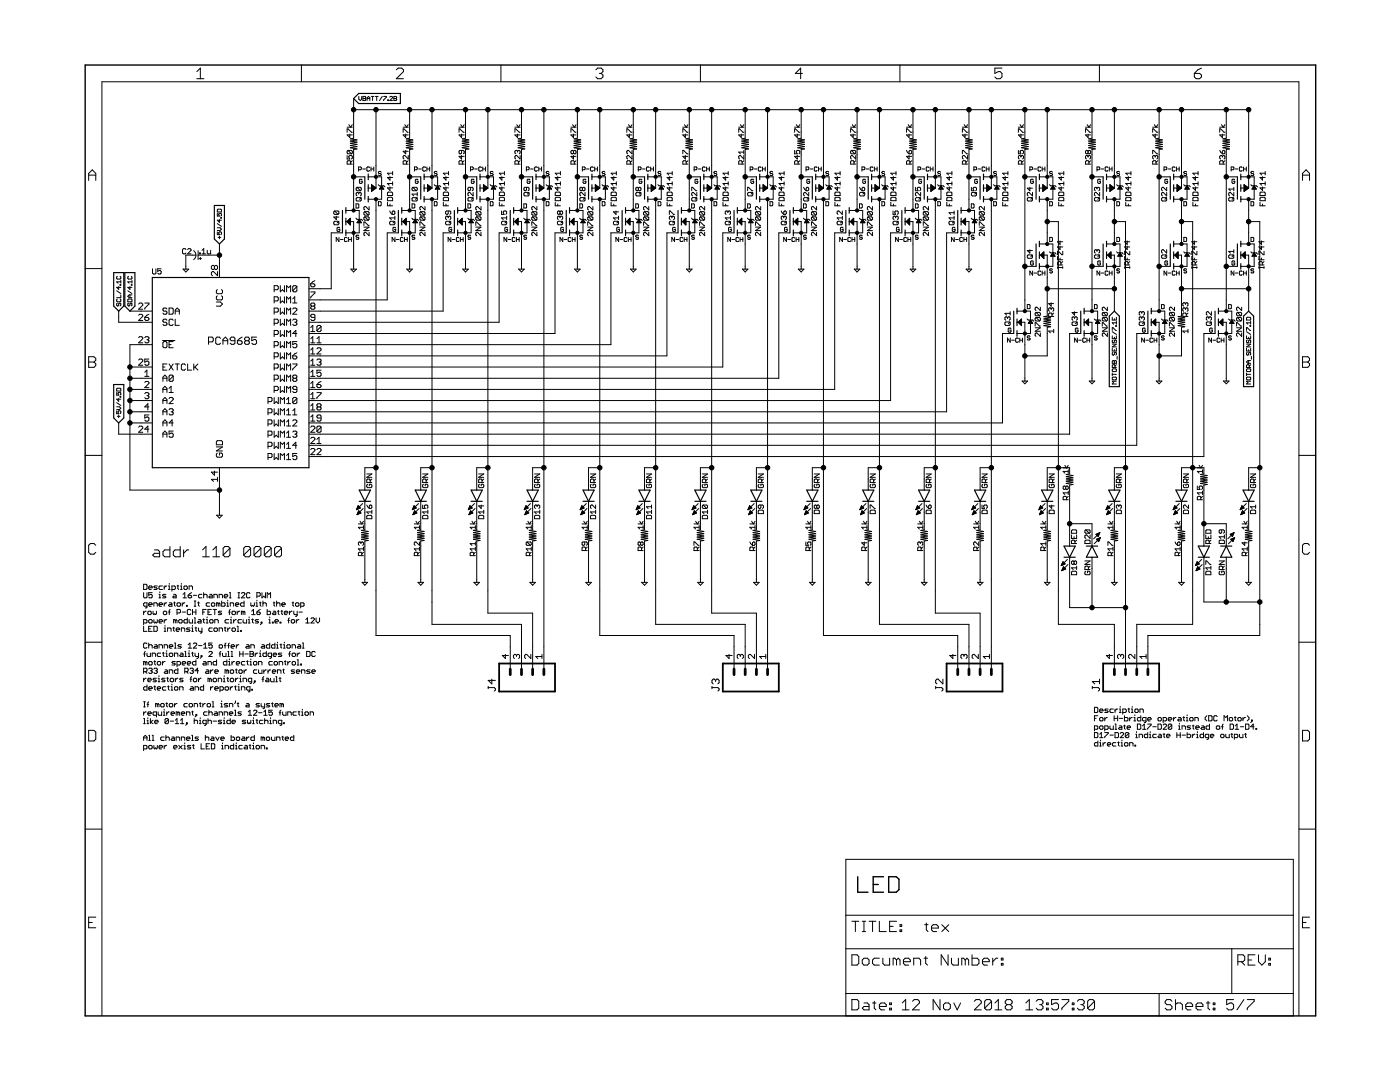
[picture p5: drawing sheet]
<svg xmlns="http://www.w3.org/2000/svg" width="279mm" height="216mm" viewBox="0 0 279 216" stroke-linecap="round" stroke-linejoin="round" font-family="sans-serif">
<g fill="none" stroke="#000" stroke-width=".2">
<path d="M39.3 14.3l.7-.7v2.1M39.3 15.7h1.4M60.2 13v3.3M70.6 19.7v7.9l-.7 .1 1.3 .2-1.3 .3 1.3 .2-1.3 .2 1.3 .2-1.3 .2 1.3 .3-1.3 .2 1.3 .2-.6 .1v12.2M71.6 19.2v.6l.3 .3 .3-.3v-.6M72.4 19.2h.5l.1 .2-.1 .3 .1 .2-.1 .2h-.5zM72.4 19.7h.5M73.3 19.7h.5M74.1 19.2h.5M74.4 19.2v.9M74.9 19.2h.6M75.2 19.2v.9"/>
<path d="M76.3 19.2l-.6 .9M76.6 19.2h.5l-.5 .9M77.4 19.9l.1 .2zM77.8 19.4l.1-.2 .4 .2-.5 .7h.5M78.6 19.2h.4l.2 .2-.2 .3 .2 .2-.2 .2h-.4zM78.6 19.7h.4M79.1 13.9l.4-.3h.7l.3 .3v.4l-1.4 1.4h1.4M100 13v3.3M118.9 13.9l.4-.3h.7l.3 .3v.4l-.3 .3M119.6 14.6h.4M120 14.6l.3 .4v.3l-.3 .4h-.7l-.4-.4M139.8 13v3.3"/>
<path d="M160.1 14.6h-1.4l1.1-1v2.1M179.6 13v3.3M200 13.6h-1.5v1l.7-.3h.4l.4 .3v.7l-.4 .4h-.7l-.4-.4M219.4 13v3.3M238.4 14.6h1l.4 .4v.3l-.4 .4h-.7l-.3-.4zM239.8 13.6l-.7 .3-.7 .7M17.7 36v-1.4l.7-.7 .7 .7v1.4M17.7 34.9h1.4M69.3 26.4v-.7l1 .7M69.3 31v.7h.5l-.2-.3 .2-.4h.3l.2 .2v.3l-.2 .2M69.3 25.4h1M69.4 30l-.1 .2v.3l.1 .2h.7"/>
<path d="M69.4 30h.7l.2 .2v.3l-.2 .2M69.4 30l.7 .7M69.6 24.9l.4 .5 .3-.5M69.8 26.8v.6l-.5-.5h1M70 32.7v-.5l-.2-.1h-.4l-.1 .1v.5h1M70.3 32.1l-.3 .3M70.6 21.9h178.6v15.6M70.6 35.3h2.2M71.1 39.6l.1-.2h.7l.2 .2v.3l-.2 .2h-.7l-.1-.2zM71.2 37.4h.7l.2 .1v.4l-.2 .2M71.2 37.4l-.1 .1v.4l.1 .2h.7M71.2 37.4l.7 .7"/>
<path d="M71.6 33.9h.4l.1-.2-.1-.4h-.4v.8M71.6 38.6l.2-.2 .3 .2v.3l-.2 .2M71.6 38.6v.1M71.6 38.6l-.2-.2-.3 .2v.3l.1 .2M72.1 39.4l-.3 .4M72.3 35.9l-.2-.1-.4 .1 .2 .7 .4-.2v-.2h-.3M72.4 33.7h.5M73.3 20.1v-.6l.2-.3 .3 .3v.6M73.5 37.5h1.5M73.5 35.3h2.7v4.5h-2.7M73.8 33.4l-.2-.1-.4 .1 .1 .7 .5-.1M74 33.7h.6"/>
<path d="M74 33.3v.8M74.1 37.5h.9M74.1 38.1h.2M74.1 37.4h.7M74.1 37.6h.9M74.1 37.1h.3M74.1 37.7h.7M74.1 37.3h.6M74.1 37.2h.5M74.1 36.9l.9 .6M74.1 36.9v1.3M74.1 38.2h.1"/>
<path d="M74.1 38h.3M74.1 37.9h.5M74.1 37.8h.6M74.1 37h.2M74.1 36.9h.1M74.6 33.3v.8M75 21.9v15.6M75 39.8v87h26.8v6.7M75 37.5l-.9 .7M75.5 36.9l.2 .2h.9l.2 .2M75.8 37.7h.8M75.8 37.6h.7"/>
<path d="M75.9 37.5h.5M76 37.4h.3M76 37.3h.3M76.1 34.4l-.2-.2-.4 .2 .2 .2 .4 .2-.2 .2-.4-.1M76.1 37.2h.1M76.2 37.1l.4 .6h-.9zM77.5 38.3h.7l.2 .2v.5h-1.1v-.5zM77.5 39.4h.7l.2 .1v.5h-1.1v-.5zM77.8 35.2v.7l-.5-.5h1.1M77.8 37.3v.7l-.5-.5h1.1M78.4 36.6h-1.1l.4 .4M78.4 34.2v.7"/>
<path d="M78.4 36.3v.7M78.4 34.6h-1.1l.4 .3M80.5 26.4v-.7l1 .7M80.5 25.4h1M80.8 24.9l.3 .5 .4-.5M81 26.8v.6l-.5-.5h1M81 30v.7l-.5-.5h1M81.1 32.7v-.5l-.1-.1h-.4l-.1 .1v.5h1M81.5 31v.7l-.7-.7-.3 .2v.3l.1 .2M81.5 32.1l-.4 .3M81.7 35.3h2.3M81.7 21.9v5.7l-.6 .1 1.3 .2-1.3 .3 1.3 .2-1.3 .2 1.3 .2-1.3 .2 1.3 .3-1.3 .2 1.3 .2-.7 .1v12.2"/>
<path d="M82.4 37.4h.7l.2 .1v.4l-.2 .2M82.4 39.4h.7l.2 .2v.3l-.2 .2h-.7l-.2-.2v-.3zM82.4 37.4l-.2 .1v.4l.2 .2h.7M82.4 37.4l.7 .7M82.7 33.9h.4l.2-.5-.6-.1v.8M83.3 38.4v.7M83.3 39.4l-.4 .4M83.3 38.7h-1.1l.4 .4M83.4 35.9l-.1-.1-.4 .1v.5l.4 .2 .1-.4h-.2M83.5 33.7h.6M84.6 37.5h1.6M84.6 35.3h2.7v4.5h-2.7"/>
<path d="M84.9 33.4l-.1-.1-.4 .1v.6l.1 .1 .4-.1M85.2 33.7h.5M85.2 33.3v.8M85.3 37.5h.8M85.3 38.1h.2M85.3 37.4h.7M85.3 37.6h.8M85.3 37.1h.3M85.3 37.7h.7M85.3 37.3h.6M85.3 37.2h.4M85.3 38.2h.1"/>
<path d="M85.3 38h.3M85.3 37.9h.4M85.3 37.8h.6M85.3 37h.1M85.3 36.9h.1M85.3 36.9l.9 .6M85.3 36.9v1.3M85.7 33.3v.8M86.2 21.9v15.6M86.2 39.8v84.8h17.9v8.9M86.2 37.5l-.9 .7M86.7 36.9l.2 .2h.9l.2 .2"/>
<path d="M86.9 37.7h.8M87 37.6h.7M87.1 37.5h.5M87.1 37.4h.4M87.2 37.3h.2M87.2 34.4l-.1-.2-.4 .2 .1 .2 .4 .2-.1 .2-.4-.1M87.3 37.2h.1M87.3 37.1l.5 .6h-.9zM88.5 39.5l.1-.1h.7l.2 .1v.5h-1zM88.5 38.5l.1-.2h.7l.2 .2v.5h-1zM89 37.3v.7l-.5-.5h1M89 35.2v.7l-.5-.5h1"/>
<path d="M89.5 36.6h-1l.3 .4M89.5 34.6h-1l.3 .3M89.5 34.2v.7M89.5 36.3v.7M91.6 26.4v-.7h.2l.7 .7h.1M91.6 25.4h1M91.9 24.9l.4 .5 .3-.5M92.1 26.8v.6l-.5-.5h1M92.1 30v.5l-.2 .2-.3-.2v-.3l.2-.2h.7l.1 .2v.3l-.1 .2M92.1 31v.7l-.5-.5h1M92.3 32.7v-.5l-.2-.1h-.3l-.2 .1v.5h1M92.6 32.1l-.3 .3"/>
<path d="M92.9 35.3h2.2M92.9 21.9v5.7l-.7 .1 1.4 .2-1.4 .3 1.4 .2-1.4 .2 1.4 .2-1.4 .2 1.4 .3-1.4 .2 1.4 .2-.7 .1v12.2M93.6 39.4h.7l.1 .2v.3l-.1 .2h-.7l-.2-.2v-.3zM93.9 33.9h.4l.1-.5-.5-.1v.8M93.9 37.4v.5l-.2 .2-.3-.2v-.4l.2-.1h.7l.1 .1v.4l-.1 .2M94.4 38.4v.7l-.7-.7-.3 .2v.3l.2 .2M94.4 39.4l-.3 .4M94.6 35.9l-.1-.1-.4 .1 .1 .7 .4-.2v-.2h-.3M94.7 33.7h.6M95.8 37.5h1.6M95.8 35.3h2.7v4.5h-2.7M96.1 33.4l-.2-.1-.4 .1 .2 .7 .4-.1"/>
<path d="M96.4 33.7h.5M96.4 33.3v.8M96.5 37.5h.8M96.5 38.1h.1M96.5 37.4h.7M96.5 37.6h.8M96.5 37.1h.3M96.5 37.7h.7M96.5 37.3h.5M96.5 37.2h.4M96.5 38.2h.1M96.5 38h.3"/>
<path d="M96.5 37.9h.4M96.5 37.8h.5M96.5 37h.1M96.5 36.9h.1M96.5 36.9l.9 .6M96.5 36.9v1.3M96.9 33.3v.8M97.4 21.9v15.6M97.4 39.8v82.5h8.9v11.2M97.4 37.5l-.9 .7M97.8 36.9l.2 .2h.9l.3 .2M98.1 37.7h.8"/>
<path d="M98.1 37.6h.7M98.2 37.5h.5M98.3 37.4h.4M98.4 37.3h.2M98.4 34.4l-.4-.2-.1 .3 .4 .1 .1 .3-.1 .1-.4-.1M98.4 37.2h.2M98.5 37.1l.4 .6h-.9zM99.7 39.5l.1-.1h.7l.2 .1v.5h-1zM99.7 38.5l.1-.2h.7l.2 .2v.5h-1zM100.2 37.3v.7l-.5-.5h1M100.2 35.2v.7l-.5-.5h1M100.7 36.6h-1l.3 .4"/>
<path d="M100.7 34.6h-1l.3 .3M100.7 34.2v.7M100.7 36.3v.7M102.8 26.4v-.7l1 .7M102.8 25.4h1M103.1 24.9l.4 .5 .3-.5M103.3 30.2l-.2-.2-.3 .2v.3l.1 .2M103.3 26.8v.6l-.5-.5h1M103.3 30.2v.2M103.3 30.2l.2-.2 .3 .2v.3l-.2 .2M103.5 32.7v-.5l-.2-.1h-.4l-.1 .1v.5h1M103.8 31v.7l-.7-.7-.3 .2v.3l.1 .2"/>
<path d="M103.8 32.1l-.3 .3M104.1 35.3h2.2M104.1 21.9v5.7l-.7 .1 1.3 .2-1.3 .3 1.3 .2-1.3 .2 1.3 .2-1.3 .2 1.3 .3-1.3 .2 1.3 .2-.6 .1v12.2M104.7 38.4h.7l.2 .2v.3l-.2 .2h-.7l-.1-.2v-.3zM105.1 33.9h.4l.1-.5-.5-.1v.8M105.1 37.4v.5l-.2 .2-.3-.2v-.4l.1-.1h.7l.2 .1v.4l-.2 .2M105.6 38.4l-.4 .3M105.8 35.9l-.2-.1-.4 .1 .1 .7 .5-.2v-.2h-.3M105.9 33.7h.5M107 37.5h1.5M107 35.3h2.6v4.5h-2.6M107.3 33.4l-.2-.1-.4 .1 .1 .7 .5-.1"/>
<path d="M107.5 33.7h.6M107.5 33.3v.8M107.6 37.5h.9M107.6 38.1h.2M107.6 37.4h.7M107.6 37.6h.9M107.6 37.1h.3M107.6 37.7h.7M107.6 37.3h.6M107.6 37.2h.5M107.6 38.2h.1M107.6 38h.3"/>
<path d="M107.6 37.9h.5M107.6 37.8h.6M107.6 37h.2M107.6 36.9h.1M107.6 36.9l.9 .6M107.6 36.9v1.3M108.1 33.3v.8M108.5 21.9v15.6M108.5 39.8v93.7M108.5 37.5l-.9 .7M109 36.9l.2 .2h.9l.2 .2M109.2 37.7h.8"/>
<path d="M109.3 37.6h.7M109.4 37.5h.5M109.5 37.4h.3M109.5 37.3h.3M109.6 34.4l-.2-.2-.4 .2 .2 .2 .4 .2-.2 .2-.4-.1M109.6 37.2h.1M109.6 37.1l.5 .6h-.9zM110.8 39.5l.2-.1h.7l.1 .1v.5h-1zM110.8 38.5l.2-.2h.7l.1 .2v.5h-1zM111.3 37.3v.7l-.5-.5h1M111.3 35.2v.7l-.5-.5h1M111.8 36.6h-1l.3 .4"/>
<path d="M111.8 34.6h-1l.3 .3M111.8 34.2v.7M111.8 36.3v.7M113.9 26.4v-.7l1.1 .7M113.9 25.4h1.1M114.3 24.9l.3 .5 .4-.5M114.4 26.8v.6l-.5-.5h1.1M114.4 30.2v.3M114.4 31v.7l-.5-.5h1.1M114.4 30.2l-.1-.2-.4 .2v.3l.2 .2 .3-.2M114.4 30.2l.2-.2 .4 .2v.3l-.2 .2-.4-.2M114.6 32.7v-.5l-.2-.1h-.3l-.2 .1v.5h1.1"/>
<path d="M115 32.1l-.4 .3M115.2 35.3h2.3M115.2 21.9v5.7l-.6 .1 1.3 .2-1.3 .3 1.3 .2-1.3 .2 1.3 .2-1.3 .2 1.3 .3-1.3 .2 1.3 .2-.7 .1v12.2M115.7 39.6l.2-.2h.7l.2 .2v.3l-.2 .2h-.7l-.2-.2zM116.2 33.9h.4l.2-.5-.6-.1v.8M116.2 37.5v.4M116.2 37.5l-.1-.1-.4 .1v.4l.2 .2 .3-.2M116.2 37.5l.2-.1 .4 .1v.4l-.2 .2-.4-.2M116.8 38.4v.7l-.7-.7-.4 .2v.3l.2 .2M116.8 39.4l-.4 .4M116.9 35.9l-.1-.1-.4 .1v.5l.4 .2 .1-.4h-.3M117 33.7h.6"/>
<path d="M118.1 37.5h1.6M118.1 35.3h2.7v4.5h-2.7M118.4 33.4l-.1-.1-.4 .1v.6l.1 .1 .4-.1M118.7 33.7h.5M118.7 33.3v.8M118.8 37.5h.8M118.8 38.1h.2M118.8 37.4h.7M118.8 37.6h.8M118.8 37.1h.3M118.8 37.7h.7M118.8 37.3h.6"/>
<path d="M118.8 37.2h.4M118.8 38.2h.1M118.8 38h.3M118.8 37.9h.4M118.8 37.8h.6M118.8 37h.1M118.8 36.9h.1M118.8 36.9l.9 .6M118.8 36.9v1.3M119.2 33.3v.8M119.7 21.9v15.6M119.7 39.8v87h26.8v6.7"/>
<path d="M119.7 37.5l-.9 .7M120.1 36.9l.3 .2h.9l.2 .2M120.4 37.7h.8M120.5 37.6h.6M120.5 37.5h.6M120.6 37.4h.4M120.7 37.3h.2M120.7 34.4l-.4-.2-.1 .3 .4 .1 .1 .3-.1 .1-.4-.1M120.8 37.2h.1M120.8 37.1l.5 .6h-.9zM122 39.5l.2-.1h.6l.2 .1v.5h-1zM122 38.5l.2-.2h.6l.2 .2v.5h-1z"/>
<path d="M122.5 35.2v.7l-.5-.5h1M122.5 37.3v.7l-.5-.5h1M123 36.6h-1l.3 .4M123 34.6h-1l.3 .3M123 34.2v.7M123 36.3v.7M125.1 26.4v-.7l1 .7M125.1 25.4h1M125.4 24.9l.4 .5 .3-.5M125.6 26.8v.6l-.5-.5h1M125.8 32.7v-.5l-.2-.1h-.3l-.2 .1v.5h1M126.1 31v.7l-.7-.7-.3 .2v.3l.2 .2"/>
<path d="M126.1 30v.7l-.7-.7-.3 .2v.3l.2 .2M126.1 32.1l-.3 .3M126.4 35.3h2.2M126.4 21.9v5.7l-.7 .1 1.4 .2-1.4 .3 1.4 .2-1.4 .2 1.4 .2-1.4 .2 1.4 .3-1.4 .2 1.4 .2-.7 .1v12.2M126.9 38.6l.2-.2h.6l.2 .2v.3l-.2 .2h-.6l-.2-.2zM127.4 33.9h.4l.1-.5-.5-.1v.8M127.4 37.5l-.2-.1-.3 .1v.4l.2 .2 .3-.2M127.4 37.5l.2-.1 .3 .1v.4l-.2 .2-.3-.2M127.4 37.5v.4M127.9 38.4l-.3 .3M128.1 35.9l-.1-.1-.4 .1 .1 .7 .4-.2v-.2h-.3M128.2 33.7h.6"/>
<path d="M129.3 37.5h1.6M129.3 35.3h2.7v4.5h-2.7M129.6 33.4l-.2-.1-.4 .1 .2 .7 .4-.1M129.9 33.7h.5M129.9 33.3v.8M130 37.5h.8M130 38.1h.1M130 37.4h.6M130 37.6h.8M130 37.1h.2M130 37.7h.7M130 37.3h.5"/>
<path d="M130 37.2h.4M130 38.2h.1M130 38h.3M130 37.9h.4M130 37.8h.5M130 37h.1M130 36.9h.1M130 36.9l.9 .6M130 36.9v1.3M130.4 33.3v.8M130.9 21.9v15.6M130.9 39.8v84.8h17.8v8.9"/>
<path d="M130.9 37.5l-.9 .7M131.3 36.9l.2 .2h.9l.3 .2M131.6 37.7h.8M131.6 37.6h.7M131.7 37.5h.5M131.8 37.4h.4M131.8 37.3h.3M131.9 34.4l-.1-.2-.5 .2 .2 .2h.3l.1 .3-.1 .1-.5-.1M131.9 37.2h.1M132 37.1l.4 .6h-.9zM133.1 39.5l.2-.1h.7l.2 .1v.5h-1.1zM133.1 38.5l.2-.2h.7l.2 .2v.5h-1.1z"/>
<path d="M133.6 37.3v.7l-.5-.5h1.1M133.6 35.2v.7l-.5-.5h1.1M134.2 34.6h-1.1l.4 .3M134.2 36.6h-1.1l.4 .4M134.2 34.2v.7M134.2 36.3v.7M136.3 26.4v-.7l1 .7M136.3 25.4h1M136.3 30.7v-.7l1 .7M136.6 24.9l.3 .5 .4-.5M136.8 26.8v.6l-.5-.5h1M136.8 31v.7l-.5-.5h1"/>
<path d="M136.9 32.7v-.5l-.1-.1h-.4l-.1 .1v.5h1M137.3 32.1l-.4 .3M137.6 35.3h2.2M137.6 21.9v5.7l-.7 .1 1.3 .2-1.3 .3 1.3 .2-1.3 .2 1.3 .2-1.3 .2 1.3 .3-1.3 .2 1.3 .2-.6 .1v12.2M138 39.6l.2-.2h.7l.2 .2v.3l-.2 .2h-.7l-.2-.2zM138 38.1v-.7l1.1 .7M138.5 33.9h.5l.1-.5-.6-.1v.8M139.1 38.4v.7l-.7-.7-.4 .2v.3l.2 .2M139.1 39.4l-.4 .4M139.3 35.9l-.2-.1-.4 .1v.5l.4 .2 .2-.4h-.3M139.4 33.7h.5M140.5 37.5h1.5"/>
<path d="M140.5 35.3h2.6v4.5h-2.6M140.7 33.4l-.1-.1-.4 .1v.6l.1 .1 .4-.1M141 33.7h.6M141 33.3v.8M141.1 37.5h.8M141.1 38.1h.2M141.1 37.4h.7M141.1 37.6h.9M141.1 37.1h.3M141.1 37.7h.7M141.1 37.3h.6M141.1 37.2h.4"/>
<path d="M141.1 38.2h.1M141.1 38h.3M141.1 37.9h.4M141.1 37.8h.6M141.1 37h.2M141.1 36.9h.1M141.1 36.9l.9 .6M141.1 36.9v1.3M141.6 33.3v.8M142 21.9v15.6M142 39.8v82.5h9v11.2M142 37.5l-.9 .7"/>
<path d="M142.5 36.9l.2 .2h.9l.2 .2M142.7 37.7h.8M142.8 37.6h.7M142.9 37.5h.5M142.9 37.4h.4M143 37.3h.3M143 34.4l-.1-.2-.4 .2 .1 .2h.3l.1 .3-.1 .1-.4-.1M143.1 37.2h.1M143.1 37.1l.5 .6h-.9zM144.3 38.5l.2-.2h.7l.1 .2v.5h-1zM144.3 39.5l.2-.1h.7l.1 .1v.5h-1zM144.8 37.3v.7l-.5-.5h1"/>
<path d="M144.8 35.2v.7l-.5-.5h1M145.3 36.6h-1l.3 .4M145.3 34.6h-1l.3 .3M145.3 34.2v.7M145.3 36.3v.7M147.4 26.4v-.7l1 .7M147.4 25.4h1M147.8 24.9l.3 .5 .3-.5M147.9 26.8v.6l-.5-.5h1M148.1 32.7v-.5l-.2-.1h-.3l-.2 .1v.5h1M148.4 31v.7l-.6-.7-.4 .2v.3l.2 .2M148.4 32.1l-.3 .3"/>
<path d="M148.4 30v.7M148.4 30.4h-1l.4 .3M148.7 35.3h2.3M148.7 21.9v5.7l-.7 .1 1.4 .2-1.4 .3 1.4 .2-1.4 .2 1.4 .2-1.4 .2 1.4 .3-1.4 .2 1.4 .2-.7 .1v12.2M149.2 38.6l.2-.2h.7l.1 .2v.3l-.1 .2h-.7l-.2-.2zM149.2 38.1v-.7l1 .7M149.7 33.9h.4l.2-.5-.6-.1v.8M150.2 38.4l-.3 .3M150.4 35.9l-.1-.1-.4 .1v.5l.4 .2 .1-.4h-.3M150.5 33.7h.6M151.6 37.5h1.6M151.6 35.3h2.7v4.5h-2.7"/>
<path d="M151.9 33.4l-.1-.1-.5 .1v.6l.2 .1 .4-.1M152.2 33.7h.5M152.2 33.3v.8M152.3 37.5h.8M152.3 38.1h.1M152.3 37.4h.7M152.3 37.6h.8M152.3 37.1h.3M152.3 37.7h.7M152.3 37.3h.5M152.3 37.2h.4M152.3 38.2h.1"/>
<path d="M152.3 38h.3M152.3 37.9h.4M152.3 37.8h.5M152.3 37h.1M152.3 36.9h.1M152.3 36.9l.9 .6M152.3 36.9v1.3M152.7 33.3v.8M153.2 21.9v15.6M153.2 39.8v93.7M153.2 37.5l-.9 .7M153.6 36.9l.3 .2h.8l.3 .2"/>
<path d="M153.9 37.7h.8M154 37.6h.6M154 37.5h.6M154.1 37.4h.4M154.2 37.3h.2M154.2 34.4l-.4-.2-.1 .3 .4 .1 .1 .3-.1 .1-.4-.1M154.2 37.2h.2M154.3 37.1l.4 .6h-.8zM155.5 39.5l.1-.1h.7l.2 .1v.5h-1zM155.5 38.5l.1-.2h.7l.2 .2v.5h-1zM156 37.3v.7l-.5-.5h1M156 35.2v.7l-.5-.5h1"/>
<path d="M156.5 36.6h-1l.3 .4M156.5 34.6h-1l.3 .3M156.5 34.2v.7M156.5 36.3v.7M158.6 30v.7h.5l-.2-.3 .2-.4h.3l.2 .2v.3l-.2 .2M158.6 26.4v-.7l1 .7M158.6 25.4h1M158.9 24.9l.4 .5 .3-.5M159.1 26.8v.6l-.5-.5h1M159.1 31v.7l-.5-.5h1M159.3 32.7v-.5l-.2-.1h-.4l-.1 .1v.5h1M159.6 32.1l-.3 .3"/>
<path d="M159.9 35.3h2.2M159.9 21.9v5.7l-.7 .1 1.3 .2-1.3 .3 1.3 .2-1.3 .2 1.3 .2-1.3 .2 1.3 .3-1.3 .2 1.3 .2-.6 .1v12.2M160.4 37.4l.5 .7M160.5 39.4h.7l.2 .2v.3l-.2 .2h-.7l-.1-.2v-.3zM160.9 33.9h.4l.1-.5-.5-.1v.8M160.9 37.5l.2-.1 .3 .1v.4l-.2 .2h-.3zM161.4 38.4v.7l-.7-.7-.3 .2v.3l.1 .2M161.4 39.4l-.3 .4M161.6 35.9l-.2-.1-.4 .1 .2 .7 .4-.2v-.2h-.3M161.7 33.7h.5M162.8 37.5h1.5M162.8 35.3h2.7v4.5h-2.7"/>
<path d="M163.1 33.4l-.2-.1-.4 .1 .1 .7 .5-.1M163.3 33.7h.6M163.3 33.3v.8M163.4 37.5h.9M163.4 38.1h.2M163.4 37.4h.7M163.4 37.6h.9M163.4 37.1h.3M163.4 37.7h.7M163.4 37.3h.6M163.4 37.2h.5M163.4 38.2h.1"/>
<path d="M163.4 38h.3M163.4 37.9h.5M163.4 37.8h.6M163.4 37h.2M163.4 36.9h.1M163.4 36.9l.9 .6M163.4 36.9v1.3M163.9 33.3v.8M164.3 21.9v15.6M164.3 39.8v87h26.8v6.7M164.3 37.5l-.9 .7M164.8 36.9l.2 .2h.9l.2 .2"/>
<path d="M165.1 37.7h.8M165.1 37.6h.7M165.2 37.5h.5M165.3 37.4h.4M165.3 37.3h.3M165.4 34.4l-.2-.2-.4 .2 .2 .2 .4 .2-.2 .2-.4-.1M165.4 37.2h.1M165.5 37.1l.4 .6h-.9zM166.6 38.5l.2-.2h.7l.2 .2v.5h-1.1zM166.6 39.5l.2-.1h.7l.2 .1v.5h-1.1zM167.1 37.3v.7l-.5-.5h1.1M167.1 35.2v.7l-.5-.5h1.1"/>
<path d="M167.7 36.6h-1.1l.4 .4M167.7 34.6h-1.1l.4 .3M167.7 34.2v.7M167.7 36.3v.7M169.8 26.4v-.7l1 .7M169.8 25.4h1M169.9 30l-.1 .2v.3l.1 .2h.7M169.9 30h.7l.2 .2v.3l-.2 .2M169.9 30l.7 .7M170.1 24.9l.3 .5 .4-.5M170.3 26.8v.6l-.5-.5h1M170.4 32.7v-.5l-.1-.1h-.4l-.1 .1v.5h1"/>
<path d="M170.8 31v.7l-.7-.7-.3 .2v.3l.1 .2M170.8 32.1l-.4 .3M171 35.3h2.3M171 21.9v5.7l-.6 .1 1.3 .2-1.3 .3 1.3 .2-1.3 .2 1.3 .2-1.3 .2 1.3 .3-1.3 .2 1.3 .2-.7 .1v12.2M171.5 38.6l.2-.2h.7l.2 .2v.3l-.2 .2h-.7l-.2-.2zM171.5 37.4l.5 .7M172 33.9h.4l.2-.5-.6-.1v.8M172 37.5l.4-.1 .2 .1v.4l-.2 .2h-.4zM172.6 38.4l-.4 .3M172.7 35.9l-.1-.1-.4 .1v.5l.4 .2 .1-.4h-.2M172.8 33.7h.6M173.9 37.5h1.6"/>
<path d="M173.9 35.3h2.7v4.5h-2.7M174.2 33.4l-.1-.1-.4 .1v.6l.1 .1 .4-.1M174.5 33.7h.5M174.5 33.3v.8M174.6 37.5h.8M174.6 38.1h.2M174.6 37.4h.7M174.6 37.6h.9M174.6 37.1h.3M174.6 37.7h.7M174.6 37.3h.6M174.6 37.2h.4"/>
<path d="M174.6 38.2h.1M174.6 38h.3M174.6 37.9h.4M174.6 37.8h.6M174.6 37h.2M174.6 36.9h.1M174.6 36.9l.9 .6M174.6 36.9v1.3M175 33.3v.8M175.5 21.9v15.6M175.5 39.8v84.8h17.9v8.9M175.5 37.5l-.9 .7"/>
<path d="M176 36.9l.2 .2h.9l.2 .2M176.2 37.7h.8M176.3 37.6h.7M176.4 37.5h.5M176.4 37.4h.4M176.5 37.3h.3M176.6 34.4l-.5-.2-.1 .3 .4 .1 .2 .3-.2 .1-.4-.1M176.6 37.2h.1M176.6 37.1l.5 .6h-.9zM177.8 39.5l.1-.1h.7l.2 .1v.5h-1zM177.8 38.5l.1-.2h.7l.2 .2v.5h-1zM178.3 37.3v.7l-.5-.5h1"/>
<path d="M178.3 35.2v.7l-.5-.5h1M178.8 36.6h-1l.3 .4M178.8 34.6h-1l.3 .3M178.8 34.2v.7M178.8 36.3v.7M180.9 26.4v-.7l1 .7M180.9 25.4h1M180.9 30l.5 .7M181.3 24.9l.3 .5 .3-.5M181.4 26.8v.6l-.5-.5h1M181.4 30.2l.4-.2 .1 .2v.3l-.1 .2h-.4zM181.4 31v.7l-.5-.5h1"/>
<path d="M181.6 32.7v-.5l-.2-.1h-.3l-.2 .1v.5h1M181.9 32.1l-.3 .3M182.2 35.3h2.2M182.2 21.9v5.7l-.7 .1 1.4 .2-1.4 .3 1.4 .2-1.4 .2 1.4 .2-1.4 .2 1.4 .3-1.4 .2 1.4 .2-.7 .1v12.2M182.7 37.4v.7h.5l-.2-.4 .2-.3h.4l.1 .1v.4l-.1 .2M182.7 39.6l.2-.2h.7l.1 .2v.3l-.1 .2h-.7l-.2-.2zM183.2 33.9h.4l.1-.5-.5-.1v.8M183.7 38.4v.7l-.7-.7-.3 .2v.3l.2 .2M183.7 39.4l-.3 .4M183.9 35.9l-.1-.1-.4 .1 .1 .7 .4-.2v-.2h-.3M184 33.7h.6M185.1 37.5h1.6"/>
<path d="M185.1 35.3h2.7v4.5h-2.7M185.4 33.4l-.1-.1-.5 .1 .2 .7 .4-.1M185.7 33.7h.5M185.7 33.3v.8M185.8 37.5h.8M185.8 38.1h.1M185.8 37.4h.7M185.8 37.6h.8M185.8 37.1h.3M185.8 37.7h.7M185.8 37.3h.5M185.8 37.2h.4"/>
<path d="M185.8 38.2h.1M185.8 38h.3M185.8 37.9h.4M185.8 37.8h.5M185.8 37h.1M185.8 36.9h.1M185.8 36.9l.9 .6M185.8 36.9v1.3M186.2 33.3v.8M186.7 21.9v15.6M186.7 39.8v82.5h8.9v11.2M186.7 37.5l-.9 .7"/>
<path d="M187.1 36.9l.2 .2h.9l.3 .2M187.4 37.7h.8M187.5 37.6h.6M187.5 37.5h.5M187.6 37.4h.4M187.7 37.3h.2M187.7 34.4l-.4-.2-.1 .3 .4 .1 .1 .3-.1 .1-.4-.1M187.7 37.2h.2M187.8 37.1l.4 .6h-.9zM189 39.5l.1-.1h.7l.2 .1v.5h-1zM189 38.5l.1-.2h.7l.2 .2v.5h-1zM189.5 37.3v.7l-.5-.5h1"/>
<path d="M189.5 35.2v.7l-.5-.5h1M190 36.6h-1l.3 .4M190 34.6h-1l.3 .3M190 34.2v.7M190 36.3v.7M192.1 26.4v-.7h.2l.6 .7h.2M192.1 25.4h1M192.1 30.7v-.7h.2l.6 .7h.2M192.4 24.9l.4 .5 .3-.5M192.6 26.8v.6l-.5-.5h1M192.8 32.7v-.5l-.2-.1h-.3l-.2 .1v.5h1M193.1 31v.7l-.7-.7-.3 .2v.3l.2 .2"/>
<path d="M193.1 32.1l-.3 .3M193.4 35.3h2.2M193.4 21.9v5.7l-.7 .1 1.3 .2-1.3 .3 1.3 .2-1.3 .2 1.3 .2-1.3 .2 1.3 .3-1.3 .2 1.3 .2-.6 .1v12.2M193.9 37.4v.7h.5l-.2-.4 .2-.3h.3l.2 .1v.4l-.2 .2M193.9 38.6l.1-.2h.7l.2 .2v.3l-.2 .2h-.7l-.1-.2zM194.4 33.9h.4l.1-.2-.1-.4h-.4v.8M194.9 38.4l-.4 .3M195.1 35.9l-.2-.1-.4 .1 .1 .7 .5-.2v-.2h-.3M195.2 33.7h.5M196.3 37.5h1.5M196.3 35.3h2.6v4.5h-2.6M196.6 33.4l-.2-.1-.4 .1 .1 .7 .5-.1"/>
<path d="M196.8 33.7h.6M196.8 33.3v.8M196.9 37.5h.9M196.9 38.1h.2M196.9 37.4h.7M196.9 37.6h.9M196.9 37.1h.3M196.9 37.7h.7M196.9 37.3h.6M196.9 37.2h.5M196.9 38.2h.1M196.9 38h.3"/>
<path d="M196.9 37.9h.5M196.9 37.8h.6M196.9 37h.2M196.9 36.9h.1M196.9 36.9l.9 .6M196.9 36.9v1.3M197.4 33.3v.8M197.8 21.9v15.6M197.8 39.8v93.7M197.8 37.5l-.9 .7M198.3 36.9l.2 .2h.9l.2 .2M198.6 37.7h.7"/>
<path d="M198.6 37.6h.7M198.7 37.5h.5M198.8 37.4h.3M198.8 37.3h.3M198.9 34.4l-.2-.2-.4 .2 .2 .2 .4 .2-.2 .2-.4-.1M198.9 37.2h.1M198.9 37.1l.5 .6h-.9zM200.1 39.5l.2-.1h.7l.1 .1v.5h-1zM200.1 38.5l.2-.2h.7l.1 .2v.5h-1zM200.6 37.3v.7l-.5-.5h1M200.6 35.2v.7l-.5-.5h1M201.1 36.6h-1l.3 .4"/>
<path d="M201.1 34.6h-1l.3 .3M201.1 34.2v.7M201.1 36.3v.7M203.2 26.4v-.7l1.1 .7M203.2 25.4h1.1M203.2 30v.7h.6l-.2-.3 .2-.4h.3l.2 .2v.3l-.2 .2M203.6 24.9l.3 .5 .4-.5M203.8 26.8v.6l-.6-.5h1.1M203.8 31.2v.2M203.8 31.2l-.2-.2-.4 .2v.3l.2 .2M203.8 31.2l.1-.2 .4 .2v.3l-.2 .2M203.9 32.7v-.5l-.1-.1h-.4l-.2 .1v.5h1.1"/>
<path d="M204.3 32.1l-.4 .3M204.5 35.3h2.3M204.5 21.9v5.7l-.6 .1 1.3 .2-1.3 .3 1.3 .2-1.3 .2 1.3 .2-1.3 .2 1.3 .3-1.3 .2 1.3 .2-.7 .1v32.3M205 39.6l.2-.2h.7l.2 .2v.3l-.2 .2h-.7l-.2-.2zM205.5 33.9h.4l.2-.5-.6-.1v.8M205.5 37.4v.7l-.5-.6h1.1M206.1 38.4v.7l-.7-.7-.4 .2v.3l.2 .2M206.1 39.4l-.4 .4M206.2 35.9l-.1-.1-.4 .1v.5l.4 .2 .1-.4h-.2M206.3 33.7h.6M207.4 37.5h1.6M207.4 35.3h2.7v4.5h-2.7"/>
<path d="M207.7 33.4l-.1-.1-.4 .1v.6l.1 .1 .4-.1M208 33.7h.5M208 33.3v.8M208.1 37.5h.8M208.1 38.1h.2M208.1 37.4h.7M208.1 37.6h.8M208.1 37.1h.3M208.1 37.7h.7M208.1 37.3h.6M208.1 37.2h.4M208.1 38.2h.1"/>
<path d="M208.1 38h.3M208.1 37.9h.4M208.1 37.8h.6M208.1 37h.1M208.1 36.9h.1M208.1 36.9l.9 .6M208.1 36.9v1.3M208.5 33.3v.8M209 21.9v15.6M209 39.8v8.9M209 37.5l-.9 .7M209.4 36.9l.3 .2h.9l.2 .2"/>
<path d="M209.7 37.7h.8M209.8 37.6h.6M209.8 37.5h.6M209.9 37.4h.4M210 37.3h.2M210 34.4l-.4-.2-.1 .3 .4 .1 .1 .3-.1 .1-.4-.1M210.1 37.2h.1M210.1 37.1l.5 .6h-.9zM211.3 39.5l.2-.1h.6l.2 .1v.5h-1zM211.3 38.5l.2-.2h.6l.2 .2v.5h-1zM211.8 37.3v.7l-.5-.5h1M211.8 35.2v.7l-.5-.5h1"/>
<path d="M212.3 36.6h-1l.3 .4M212.3 34.6h-1l.3 .3M212.3 34.2v.7M212.3 36.3v.7M216.6 26.4v-.7l1.1 .7M216.6 25.4h1.1M217 24.9l.3 .5 .4-.5M217.1 26.8v.6l-.5-.5h1.1M217.1 30.2l-.1-.2-.4 .2v.3l.2 .2 .3-.2M217.1 30.2v.3M217.1 31.2v.2M217.1 31.2l-.1-.2-.4 .2v.3l.2 .2"/>
<path d="M217.1 31.2l.2-.2 .4 .2v.3l-.2 .2M217.1 30.2l.2-.2 .4 .2v.3l-.2 .2-.4-.2M217.3 32.7v-.5l-.2-.1h-.3l-.2 .1v.5h1.1M217.7 32.1l-.4 .3M217.9 35.3h2.3M217.9 21.9v5.7l-.6 .1 1.3 .2-1.3 .3 1.3 .2-1.3 .2 1.3 .2-1.3 .2 1.3 .3-1.3 .2 1.3 .2-.7 .1v32.3M218.6 39.4h.7l.2 .2v.3l-.2 .2h-.7l-.2-.2v-.3zM218.9 37.5l-.1-.1-.4 .1v.4l.2 .2M218.9 33.9h.4l.2-.5-.6-.1v.8M218.9 37.5l.2-.1 .4 .1v.4l-.2 .2M218.9 37.5v.2M219.5 38.4v.7l-.7-.7-.4 .2v.3l.2 .2"/>
<path d="M219.5 39.4l-.4 .4M219.6 35.9l-.1-.1-.4 .1v.5l.4 .2 .1-.4h-.2M219.7 33.7h.6M220.8 37.5h1.6M220.8 35.3h2.7v4.5h-2.7M221.1 33.4l-.1-.1-.4 .1v.6l.1 .1 .4-.1M221.4 33.7h.5M221.4 33.3v.8M221.5 36.9v1.3M221.5 37.5h.8M221.5 38.1h.2M221.5 37.4h.7"/>
<path d="M221.5 37.6h.8M221.5 37.1h.3M221.5 37.7h.7M221.5 37.3h.6M221.5 37.2h.4M221.5 38.2h.1M221.5 38h.3M221.5 37.9h.4M221.5 37.8h.6M221.5 37h.1M221.5 36.9h.1M221.5 36.9l.9 .6"/>
<path d="M221.9 33.3v.8M222.4 21.9v15.6M222.4 39.8v8.9M222.4 37.5l-.9 .7M222.8 36.9l.3 .2h.9l.2 .2M223.1 37.7h.8M223.2 37.6h.6M223.2 37.5h.6M223.3 37.4h.4M223.4 37.3h.2M223.4 34.4l-.4-.2-.1 .3 .4 .1 .1 .3-.1 .1-.4-.1M223.5 37.2h.1"/>
<path d="M223.5 37.1l.5 .6h-.9zM224.7 39.5l.2-.1h.6l.2 .1v.5h-1zM224.7 38.5l.2-.2h.6l.2 .2v.5h-1zM225.2 37.3v.7l-.5-.5h1M225.2 35.2v.7l-.5-.5h1M225.7 36.6h-1l.3 .4M225.7 34.6h-1l.3 .3M225.7 34.2v.7M225.7 36.3v.7M230 26.4v-.7l1.1 .7M230 30.7v-.7l1.1 .7M230 25.4h1.1"/>
<path d="M230.4 24.9l.3 .5 .4-.5M230.5 31.2l-.1-.2-.4 .2v.3l.2 .2M230.5 26.8v.6l-.5-.5h1.1M230.5 31.2v.2M230.5 31.2l.2-.2 .4 .2v.3l-.2 .2M230.7 32.7v-.5l-.2-.1h-.3l-.2 .1v.5h1.1M231.1 32.1l-.4 .3M231.3 21.9v5.7l-.6 .1 1.3 .2-1.3 .3 1.3 .2-1.3 .2 1.3 .2-1.3 .2 1.3 .3-1.3 .2 1.3 .2-.7 .1v32.3M231.3 35.3h2.3M231.8 39.6l.2-.2h.7l.1 .2v.3l-.1 .2h-.7l-.2-.2zM232.3 33.9h.4l.2-.2-.2-.4h-.4v.8M232.8 37.4v.7l-.6-.7-.4 .1v.4l.2 .2"/>
<path d="M232.8 38.4v.7l-.6-.7-.4 .2v.3l.2 .2M232.8 39.4l-.3 .4M233 35.9l-.1-.1-.4 .1v.5l.4 .2 .1-.4h-.3M233.1 33.7h.6M234.2 37.5h1.6M234.2 35.3h2.7v4.5h-2.7M234.5 33.4l-.1-.1-.4 .1v.6l.1 .1 .4-.1M234.8 33.7h.5M234.8 33.3v.8M234.9 37.5h.8M234.9 38.1h.2M234.9 37.4h.7"/>
<path d="M234.9 37.6h.8M234.9 37.1h.3M234.9 37.7h.7M234.9 37.3h.5M234.9 37.2h.4M234.9 38.2h.1M234.9 38h.3M234.9 37.9h.4M234.9 37.8h.6M234.9 37h.1M234.9 36.9h.1M234.9 36.9l.9 .6"/>
<path d="M234.9 36.9v1.3M235.3 33.3v.8M235.8 21.9v15.6M235.8 39.8v8.9M235.8 37.5l-.9 .7M236.2 36.9l.3 .2h.9l.2 .2M236.5 37.7h.8M236.6 37.6h.6M236.6 37.5h.6M236.7 37.4h.4M236.8 37.3h.2M236.8 34.4l-.1-.2-.4 .2 .1 .2 .4 .2-.1 .2-.4-.1"/>
<path d="M236.9 37.2h.1M236.9 37.1l.5 .6h-.9zM238.1 39.5l.1-.1h.7l.2 .1v.5h-1zM238.1 38.5l.1-.2h.7l.2 .2v.5h-1zM238.6 37.3v.7l-.5-.5h1M238.6 35.2v.7l-.5-.5h1M239.1 36.6h-1l.3 .4M239.1 34.6h-1l.3 .3M239.1 34.2v.7M239.1 36.3v.7M243.4 26.4v-.7h.2l.7 .7h.2M243.4 25.4h1.1"/>
<path d="M243.4 30l.5 .7M243.8 24.9l.3 .5 .4-.5M243.9 31.2l-.1-.2-.4 .2v.3l.2 .2M243.9 26.8v.6l-.5-.5h1.1M243.9 30.2l.2-.2 .4 .2v.3l-.2 .2h-.4zM243.9 31.2v.2M243.9 31.2l.2-.2 .4 .2v.3l-.2 .2M244.1 32.7v-.5l-.2-.1h-.3l-.2 .1v.5h1.1M244.5 32.1l-.4 .3M244.7 35.3h2.3M244.7 21.9v5.7l-.6 .1 1.3 .2-1.3 .3 1.3 .2-1.3 .2 1.3 .2-1.3 .2 1.3 .3-1.3 .2 1.3 .2-.7 .1v32.3M245.2 39.6l.2-.2h.7l.1 .2v.3l-.1 .2h-.7l-.2-.2z"/>
<path d="M245.7 33.9h.4l.2-.5-.6-.1v.8M246.2 38.4v.7l-.6-.7-.4 .2v.3l.2 .2M246.2 37.4v.7M246.2 39.4l-.3 .4M246.2 37.7h-1l.4 .4M246.4 35.9l-.1-.1-.4 .1 .1 .7 .4-.2v-.2h-.3M246.5 33.7h.6M247.6 35.3h2.7v4.5h-2.7M247.6 37.5h1.6M247.9 33.4l-.1-.1-.4 .1 .1 .7 .4-.1M248.2 33.7h.5M248.2 33.3v.8"/>
<path d="M248.3 37.5h.8M248.3 38.1h.1M248.3 37.4h.7M248.3 37.6h.8M248.3 37.1h.3M248.3 37.7h.7M248.3 37.3h.5M248.3 37.2h.4M248.3 38.2h.1M248.3 38h.3M248.3 37.9h.4M248.3 37.8h.6"/>
<path d="M248.3 37h.1M248.3 36.9h.1M248.3 36.9l.9 .6M248.3 36.9v1.3M248.7 33.3v.8M249.2 39.8v8.9M249.2 37.5l-.9 .7M249.6 36.9l.3 .2h.8l.3 .2M249.9 37.7h.8M250 37.6h.6M250 37.5h.6M250.1 37.4h.4"/>
<path d="M250.2 37.3h.2M250.2 34.4l-.1-.2-.4 .2 .1 .2h.3l.1 .3-.1 .1-.4-.1M250.3 37.2h.1M250.3 37.1l.4 .6h-.8zM251.5 39.5l.1-.1h.7l.2 .1v.5h-1zM251.5 38.5l.1-.2h.7l.2 .2v.5h-1zM252 37.3v.7l-.5-.5h1M252 35.2v.7l-.5-.5h1M252.5 36.6h-1l.3 .4M252.5 34.6h-1l.3 .3M252.5 34.2v.7M252.5 36.3v.7"/>
<path d="M259.9 34.9h1.4M259.9 36v-1.4l.7-.7 .7 .7v1.4M17 53.6h3.3M23.3 58l.8 .6M23.4 55.1l-.1 .2 .1 .4 .7-.1-.1-.5M23.4 59.7l-.1 .1 .1 .4h.6l.1-.1-.1-.4M23.7 57.2v.5l-.4-.4h.8M24 56.8l.1 .1zM24.1 58.8v.6h-.8M24.1 56.2h-.8l.3 .3M24.1 56v.5M25.5 59.8l.7-.1 .1 .5h-.8z"/>
<path d="M25.5 58l.8 .6M25.7 55.1l-.2 .2 .2 .4h.5l.1-.1-.1-.5M25.9 57.2v.5l-.4-.4h.8M25.9 58.8v.6M26.2 56.8l.1 .1zM26.3 56.2h-.8l.3 .3M26.3 56v.5M26.3 58.8h-.5l-.3 .3 .3 .3h.5M30.4 53.6v.9l.2 .2h.3l.2-.2v-.9M32.2 53.6h-.7v.5l.3-.1 .4 .1v.4l-.2 .2h-.4l-.1-.2M36.5 53.7h1.2l-.6 .6zM37.1 49.8l-.2-.2h-.3l-.2 .2v.7l.2 .2h.3l.2-.2"/>
<path d="M37.4 49.8l.2-.2h.4l.1 .2v.2l-.7 .7h.7M38.7 50l.3 .4 .1 .5M39.1 50.9l-.1 .5-.3 .4M39.1 50.9h-2v2.8M39.5 50v1.8M39.5 50.9h4.3M39.8 51.6h.4M39.8 50.5h.2v.2h-.2zM40 51.4v.4M40.3 50l.4-.4v1.1M40.3 50.7h.7M41.4 50v.5l.1 .2h.5v-.7"/>
<path d="M42.8 53.2l.2-.2 .4 .2v.4l-.2 .2-.4-.2M42.8 53.2l-.2-.2-.4 .2v.4l.2 .2 .4-.2M42.8 53.2v.4M43.4 57.8l-.2 .2v.4l.2 .2h.8l.2-.2v-.4l-.2-.2M43.4 59l-.2 .2v.4l.2 .2h.8l.2-.2v-.4l-.2-.2M43.4 45.4h.5l.3 .3-.3 .3h-.5M43.4 42.6v.5h.4l-.2-.3 .2-.2 .4 .1-.1 .4M43.4 46.3v.5h.4l-.2-.3 .2-.2 .4 .1-.1 .4M43.4 44.6l.8 .6M43.4 54.2v.8l-.8-.8-.4 .2v.4l.2 .2M43.5 47.4h.6M43.5 41.7h.6l.1 .6h-.8v-.4z"/>
<path d="M43.8 43.8v.6l-.4-.5h.8M43.8 47.1v.5M43.8 48.7v6.7M44.1 43.4l.1 .1zM54.7 57.8h.6l.2-.2v-.4l-.2-.2h-.6v1.2M55.9 57v1.2l.5-.4 .4 .4v-1.2M55.9 59.2v1.3l.5-.5 .4 .5v-1.3M57.2 58.2v-1.2l.4 .4 .4-.4v1.2M58.4 59.6l.4-.4v1.3M59.2 57.2l-.8 .8M59.2 57.2l-.2-.2h-.4l-.2 .2v.8M59.2 57.2v.8l-.2 .2h-.4l-.2-.2"/>
<path d="M62 56.6h.6l.2 .4-.2 .2h-.4l-.2-.2zM62 58.3h.8v.2l-.8 .8v.2M62.8 56l-.8 .6M66.8 44.2h.7l.1 .1v.4l-.1 .2h-.7l-.2-.2v-.4zM66.8 42.1l-.2 .2v.3l.2 .2h.7M66.8 42.1h.7l.1 .2v.3l-.1 .2M66.8 42.1l.7 .7M67.1 43.1v.7l-.5-.5h1M67.6 44.2l-.3 .3M67.6 47.4v.8l-.5-.8v.8M67.8 45.5l-.1-.1-.4 .1v.6l.1 .1 .4-.1v-.3h-.3M67.9 47.8h.6"/>
<path d="M68.3 46.5h-2.2v11.1h-4.4M69 44.2h1.6v9.5M69 42h2.7v4.5h-2.7M69.2 44.2l.7-.7v1.4zM69.3 47.5l-.1-.1-.5 .1v.6l.2 .1 .4-.1M69.3 44.3h.6M69.3 44.1h.6M69.4 44.4h.5M69.4 44h.5M69.5 44.5h.4M69.6 43.9h.3M69.6 47.8h.5"/>
<path d="M69.6 47.4v.8M69.6 44.6h.3M69.7 43.8h.2M69.7 44.7h.2M69.8 43.7h.1M69.8 44.8h.1M69.8 43.6h.1M70 53.7h1.1l-.5 .6zM70.1 47.4v.8M71 43.5l.2 .3h.9l.3 .2M71.1 40.7l.5 .1-.1 .7h-.4zM71.3 44.4h.8"/>
<path d="M71.3 44.3h.8M71.4 44.2h.6M71.5 44.1h.4M71.5 44h.4M71.6 47.1l-.4-.2-.1 .3 .4 .1 .1 .3-.1 .2-.4-.2M71.6 43.9h.2M71.7 43.8h.1M71.7 43.8l.4 .6h-.9zM72.6 45v-.7h.2l.7 .7h.2M72.6 45.3h1.1l-1.1 .7h1.1M72.8 42.2h.7l.2 .2v.4l-.2 .1M72.8 43.3h.7l.2 .1v.4l-.2 .1"/>
<path d="M72.8 42.2l-.2 .2v.4l.2 .1h.7M72.8 43.3l-.2 .1v.4l.2 .1h.7M72.8 43.3l.7 .6M72.8 42.2l.7 .7M73.7 41.2v.7l-.7-.7-.4 .2v.3l.2 .2M73.7 46.4v.6l-.7-.6-.4 .1v.4l.2 .1M75.5 40.2l.6 .2-.2 .7h-.4zM77.3 40.4v.7h1.1M77.8 44.3l.1-.1h.7l.2 .1v.4l-.2 .2h-.7l-.1-.2zM77.8 42.1l.5 .7M77.8 40.7v.4M78.3 42.3l.3-.2 .2 .2v.3l-.2 .2h-.3z"/>
<path d="M78.8 43.5h-1l.3 .3M78.8 43.1v.7M78.8 44.2l-.4 .3M78.8 47.4v.8l-.5-.8v.8M79 45.5l-.2-.1-.4 .1v.6l.4 .1 .2-.4h-.3M79.1 47.8h.5M79.5 46.5h-2.2v13.3h-15.6M80.2 42h2.7v4.5h-2.7M80.2 44.2h1.5v9.5M80.5 47.5l-.2-.1-.4 .1v.6l.2 .1 .4-.1M80.5 44.3h.6M80.5 44.1h.6"/>
<path d="M80.6 44.4h.5M80.6 44h.5M80.7 43.9h.4M80.7 44.5h.4M80.7 47.8h.6M80.7 47.4v.8M80.8 43.8h.3M80.8 44.6h.3M80.9 44.7h.2M80.9 43.7h.2M81 44.8h.1M81 43.6h.1"/>
<path d="M81.1 43.5v1.4l-.7-.7zM81.2 53.7h1.1l-.6 .6zM81.3 47.4v.8M82.2 43.5l.2 .3h.9l.2 .2M82.2 40.7l.6 .1v.6l-.2 .1h-.4zM82.4 44.4h.9M82.5 44.3h.7M82.6 44.2h.5M82.6 44.1h.5M82.7 44h.3M82.8 43.9h.2M82.8 47.1l-.4-.2-.2 .3 .4 .1 .2 .3-.2 .2-.4-.2"/>
<path d="M82.8 43.8h.1M82.9 43.8l.4 .6h-.9zM83.8 45.3h1l-1 .7h1M83.8 45v-.7l1 .7M84 42.2l-.2 .2v.4l.2 .1h.6M84 43.3l-.2 .1v.4l.2 .1h.6M84 43.3h.6l.2 .1v.4l-.2 .1M84 42.2h.6l.2 .2v.4l-.2 .1M84 43.3l.6 .6M84 42.2l.6 .7M84.8 46.4v.6l-.7-.6-.3 .1v.4l.2 .1M84.8 41.2v.7l-.7-.7-.3 .2v.3l.2 .2"/>
<path d="M86.7 40.2l.5 .2-.1 .7h-.4zM88.5 40.4v.7h1M88.9 44.3l.2-.1h.7l.2 .1v.4l-.2 .2h-.7l-.2-.2zM89 40.7v.4M89.5 42.1v.5l-.2 .2-.4-.2v-.3l.2-.2h.7l.2 .2v.3l-.2 .2M89.5 43.3l.1-.2 .4 .2v.3l-.2 .2M89.5 43.3l-.2-.2-.4 .2v.3l.2 .2M89.5 43.3v.2M90 44.2l-.4 .3M90 47.4v.8l-.6-.8v.8M90.1 45.5l-.1-.1-.4 .1v.6l.1 .1 .4-.1v-.3h-.2M90.3 47.8h.5"/>
<path d="M90.7 46.5h-2.3v15.6h-26.7M91.3 44.2h1.6v9.5M91.3 42h2.7v4.5h-2.7M91.6 44.2l.6-.7v1.4zM91.6 47.5l-.1-.1-.4 .1v.6l.1 .1 .4-.1M91.7 44.3h.5M91.7 44.1h.5M91.8 44.4h.4M91.8 44h.4M91.9 44.5h.3M91.9 47.8h.5M91.9 47.4v.8"/>
<path d="M91.9 43.9h.3M92 44.6h.2M92 43.8h.2M92.1 44.7h.1M92.1 43.7h.1M92.2 44.8h.1M92.2 43.6h.1M92.4 53.7h1.1l-.6 .6zM92.4 47.4v.8M93.3 43.5l.3 .3h.9l.2 .2M93.4 40.7l.5 .1v.6l-.1 .1h-.4zM93.6 44.4h.8"/>
<path d="M93.7 44.3h.7M93.7 44.2h.6M93.8 44.1h.5M93.9 44h.3M93.9 47.1l-.4-.2-.1 .3 .4 .1 .1 .3-.1 .2-.4-.2M93.9 43.9h.2M94 43.8h.1M94 43.8l.5 .6h-.9zM95 45.3h1l-1 .7h1M95 45v-.7l1 .7M95.1 42.2l-.1 .2v.4l.1 .1h.7M95.1 43.3l-.1 .1v.4l.1 .1h.7"/>
<path d="M95.1 43.3h.7l.2 .1v.4l-.2 .1M95.1 42.2h.7l.2 .2v.4l-.2 .1M95.1 43.3l.7 .6M95.1 42.2l.7 .7M96 46.4v.6l-.7-.6-.3 .1v.4l.1 .1M96 41.2v.7l-.7-.7-.3 .2v.3l.1 .2M97.9 40.2l.5 .2v.5l-.1 .2h-.4zM99.7 40.4v.7h1M100.1 42.1v.7h.5l-.2-.4 .2-.3h.3l.2 .2v.3l-.2 .2M100.1 44.3l.2-.1h.6l.2 .1v.4l-.2 .2h-.6l-.2-.2zM100.2 40.7v.4M101.1 43.1v.7"/>
<path d="M101.1 43.5h-1l.3 .3M101.1 44.2l-.3 .3M101.1 47.4v.8l-.5-.8v.8M101.3 45.5l-.1-.1-.4 .1v.6l.1 .1 .4-.1v-.3h-.3M101.4 47.8h.6M101.8 46.5h-2.2v17.8h-37.9M102.5 44.2h1.6v9.5M102.5 42h2.7v4.5h-2.7M102.8 47.5l-.2-.1-.4 .1v.6l.2 .1 .4-.1M102.8 44.3h.6M102.8 44.1h.6M102.9 44.4h.5"/>
<path d="M102.9 44h.5M103 44.5h.4M103 43.9h.4M103.1 47.8h.5M103.1 47.4v.8M103.1 44.6h.3M103.1 43.8h.3M103.2 44.7h.2M103.3 43.7h.1M103.3 44.8h.1M103.4 43.6h.1M103.4 43.5v1.4l-.7-.7z"/>
<path d="M103.5 53.7h1.1l-.5 .6zM103.6 47.4v.8M104.5 43.5l.2 .3h.9l.3 .2M104.5 40.7l.6 .1-.1 .7h-.5zM104.8 44.4h.8M104.8 44.3h.7M104.9 44.2h.6M105 44.1h.4M105 44h.3M105.1 47.1l-.4-.2-.2 .3 .5 .1 .1 .3-.1 .2-.5-.2M105.1 43.9h.2M105.2 43.8h.1"/>
<path d="M105.2 43.8l.4 .6h-.9zM106.1 45.3h1l-1 .7h1M106.1 45v-.7l1 .7M106.3 43.3h.7l.1 .1v.4l-.1 .1M106.3 43.3l.7 .6M106.3 42.2h.7l.1 .2v.4l-.1 .1M106.3 43.3l-.2 .1v.4l.2 .1h.7M106.3 42.2l-.2 .2v.4l.2 .1h.7M106.3 42.2l.7 .7M107.1 41.2v.7l-.6-.7-.4 .2v.3l.2 .2M107.1 46.4v.6l-.6-.6-.4 .1v.4l.2 .1M109 40.2l.6 .2-.2 .7h-.4z"/>
<path d="M110.8 40.4v.7h1M111.3 44.3l.1-.1h.7l.2 .1v.4l-.2 .2h-.7l-.1-.2zM111.3 40.7v.4M111.8 42.3l-.2-.2-.3 .2v.3l.1 .2 .4-.2M111.8 42.3v.3M111.8 43.3v.2M111.8 42.3l.2-.2 .3 .2v.3l-.2 .2-.3-.2M111.8 43.3l.2-.2 .3 .2v.3l-.2 .2M111.8 43.3l-.2-.2-.3 .2v.3l.1 .2M112.3 44.2l-.3 .3M112.3 47.4v.8l-.5-.8v.8M112.5 45.5l-.2-.1-.4 .1v.6l.4 .1 .2-.4h-.3"/>
<path d="M112.6 47.8h.5M113 46.5h-2.2v20h-49.1M113.7 42h2.7v4.5h-2.7M113.7 44.2h1.5v9.5M113.9 47.5l-.1-.1-.4 .1v.6l.1 .1 .4-.1M114 44.3h.6M114 44.1h.6M114.1 44.4h.5M114.1 44h.5M114.2 43.9h.4M114.2 44.5h.4M114.2 47.8h.6"/>
<path d="M114.2 47.4v.8M114.3 43.8h.3M114.3 44.6h.3M114.4 44.7h.2M114.4 43.7h.2M114.5 44.8h.1M114.5 43.6h.1M114.6 43.5v1.4l-.7-.7zM114.7 53.7h1.1l-.6 .6zM114.8 47.4v.8M115.7 43.5l.2 .3h.9l.2 .2M115.7 40.7l.6 .1v.6l-.2 .1h-.4z"/>
<path d="M115.9 44.4h.9M116 44.3h.7M116.1 44.2h.5M116.1 44.1h.5M116.2 44h.3M116.3 47.1l-.5-.2-.1 .3 .4 .1 .2 .3-.2 .2-.4-.2M116.3 43.9h.1M116.3 43.8h.1M116.4 43.8l.4 .6h-.9zM117.3 45.3h1l-1 .7h1M117.3 45v-.7h.2l.6 .7h.2M117.5 42.2l-.2 .2v.4l.2 .1h.6"/>
<path d="M117.5 42.2h.6l.2 .2v.4l-.2 .1M117.5 43.3h.6l.2 .1v.4l-.2 .1M117.5 43.3l-.2 .1v.4l.2 .1h.6M117.5 43.3l.6 .6M117.5 42.2l.6 .7M118.3 41.2v.7l-.7-.7-.3 .2v.3l.2 .2M118.3 46.4v.6l-.7-.6-.3 .1v.4l.2 .1M120.2 40.2l.5 .2v.5l-.1 .2h-.4zM122 40.4v.7h1M122.4 44.3l.2-.1h.7l.1 .1v.4l-.1 .2h-.7l-.2-.2zM122.5 40.7v.4M122.9 42.1v.7l-.5-.5h1"/>
<path d="M123.4 43.5h-1l.4 .3M123.4 43.1v.7M123.4 44.2l-.3 .3M123.5 47.4v.8l-.6-.8v.8M123.6 45.5l-.1-.1-.4 .1v.6l.1 .1 .4-.1v-.3h-.2M123.7 47.8h.6M124.2 46.5h-2.3v22.3h-60.2M124.8 42h2.7v4.5h-2.7M124.8 44.2h1.6v9.5M125.1 44.2l.6-.7v1.4zM125.1 47.5l-.1-.1-.4 .1v.6l.1 .1 .4-.1M125.2 44.3h.5"/>
<path d="M125.2 44.1h.5M125.2 44.4h.5M125.3 44h.4M125.3 44.5h.4M125.4 43.9h.3M125.4 47.8h.5M125.4 47.4v.8M125.5 44.6h.2M125.5 43.8h.2M125.6 44.7h.1M125.6 43.7h.1M125.7 44.8h.1"/>
<path d="M125.7 43.6h.1M125.8 53.7h1.2l-.6 .6zM125.9 47.4v.8M126.8 43.5l.3 .3h.9l.2 .2M126.9 40.7l.5 .1-.1 .7h-.4zM127.1 44.4h.8M127.1 44.3h.8M127.2 44.2h.6M127.3 44.1h.4M127.4 44h.3M127.4 47.1l-.4-.2-.1 .3 .4 .1 .1 .3-.1 .2-.4-.2M127.4 43.9h.2"/>
<path d="M127.5 43.8h.1M127.5 43.8l.5 .6h-.9zM128.4 45.3h1.1l-1.1 .7h1.1M128.4 45v-.7l1.1 .7M128.6 42.2h.7l.2 .2v.4l-.2 .1M128.6 43.3l-.2 .1v.4l.2 .1h.7M128.6 42.2l.7 .7M128.6 43.3h.7l.2 .1v.4l-.2 .1M128.6 42.2l-.2 .2v.4l.2 .1h.7M128.6 43.3l.7 .6M129.5 46.4v.6l-.7-.6-.4 .1v.4l.2 .1M129.5 41.2v.7l-.7-.7-.4 .2v.3l.2 .2"/>
<path d="M131.3 40.2l.6 .2-.1 .7h-.5zM133.1 40.4v.7h1.1M133.6 44.3l.2-.1h.6l.2 .1v.4l-.2 .2h-.6l-.2-.2zM133.6 42.8v-.7h.2l.6 .7h.2M133.6 40.7v.4M134.1 43.3l-.2-.2-.3 .2v.3l.2 .2M134.1 43.3l.2-.2 .3 .2v.3l-.2 .2M134.1 43.3v.2M134.6 47.4v.8l-.5-.8v.8M134.6 44.2l-.3 .3M134.8 45.5l-.1-.1-.5 .1v.6l.5 .1 .1-.4h-.3M134.9 47.8h.5"/>
<path d="M135.3 46.5h-2.2v24.5h-71.4M136 44.2h1.6v9.5M136 42h2.7v4.5h-2.7M136.2 44.2l.7-.7v1.4zM136.3 47.5l-.2-.1-.4 .1v.6l.2 .1 .4-.1M136.3 44.3h.6M136.3 44.1h.6M136.4 44.4h.5M136.4 44h.5M136.5 43.9h.4M136.5 44.5h.4M136.5 47.8h.6"/>
<path d="M136.5 47.4v.8M136.6 44.6h.3M136.6 43.8h.3M136.7 44.7h.2M136.7 43.7h.2M136.8 44.8h.1M136.8 43.6h.1M137 53.7h1.1l-.5 .6zM137.1 47.4v.8M138 43.5l.2 .3h.9l.2 .2M138 40.7l.6 .1-.1 .7h-.5zM138.2 44.4h.9"/>
<path d="M138.3 44.3h.7M138.4 44.2h.6M138.5 44.1h.4M138.5 44h.3M138.6 47.1l-.4-.2-.2 .3 .5 .1 .1 .3-.1 .2-.5-.2M138.6 43.9h.2M138.7 43.8l.4 .6h-.9zM138.7 43.8h.1M139.6 45v-.7l1 .7M139.6 45.3h1l-1 .7h1M139.8 43.3l-.2 .1v.4l.2 .1h.7M139.8 43.3h.7l.1 .1v.4l-.1 .1"/>
<path d="M139.8 42.2l-.2 .2v.4l.2 .1h.7M139.8 42.2h.7l.1 .2v.4l-.1 .1M139.8 43.3l.7 .6M139.8 42.2l.7 .7M140.6 46.4v.6l-.6-.6h-.2l-.2 .1v.4l.2 .1M140.6 41.2v.7l-.6-.7h-.2l-.2 .2v.3l.2 .2M142.5 40.2l.5 .2-.1 .7h-.4zM144.3 40.4v.7h1M144.7 44.3l.2-.1h.7l.2 .1v.4l-.2 .2h-.7l-.2-.2zM144.8 40.7v.4M145.3 42.3l-.2-.2-.4 .2v.3l.2 .2M145.3 42.3l.1-.2 .4 .2v.3l-.2 .2"/>
<path d="M145.3 42.3v.1M145.8 44.2l-.4 .3M145.8 43.1v.7M145.8 43.5h-1.1l.4 .3M145.8 47.4v.8l-.6-.8v.8M146 45.5l-.2-.1-.4 .1v.6l.1 .1 .5-.1v-.3h-.3M146.1 47.8h.5M146.5 46.5h-2.2v26.7h-82.6M147.2 44.2h1.5v9.5M147.2 42h2.6v4.5h-2.6M147.4 47.5l-.1-.1-.4 .1v.6l.1 .1 .4-.1M147.5 44.3h.5"/>
<path d="M147.5 44.1h.5M147.6 44.4h.4M147.6 44h.4M147.7 44.5h.3M147.7 47.8h.6M147.7 47.4v.8M147.7 43.9h.3M147.8 43.8h.2M147.8 44.6h.2M147.9 44.7h.1M147.9 43.7h.1M148 44.8h.1"/>
<path d="M148 43.6h.1M148 43.5v1.4l-.6-.7zM148.2 53.7h1.1l-.6 .6zM148.3 47.4v.8M149.2 43.5l.2 .3h.9l.2 .2M149.2 40.7l.6 .1v.6l-.2 .1h-.4zM149.4 44.4h.9M149.5 44.3h.7M149.5 44.2h.6M149.6 44.1h.5M149.7 44h.3M149.8 47.1l-.5-.2-.1 .3 .4 .1 .2 .3-.2 .2-.4-.2"/>
<path d="M149.8 43.9h.1M149.8 43.8h.1M149.8 43.8l.5 .6h-.9zM150.8 45.3h1l-1 .7h1M150.8 45v-.7l1 .7M150.9 43.3l-.1 .1v.4l.1 .1h.7M150.9 42.2l-.1 .2v.4l.1 .1h.7M150.9 43.3h.7l.2 .1v.4l-.2 .1M150.9 42.2h.7l.2 .2v.4l-.2 .1M150.9 43.3l.7 .6M150.9 42.2l.7 .7M151.8 41.2v.7l-.7-.7-.3 .2v.3l.1 .2"/>
<path d="M151.8 46.4v.6l-.7-.6-.3 .1v.4l.1 .1M153.7 40.2l.5 .2v.5l-.1 .2h-.4zM155.5 40.4v.7h1M155.9 44.3l.2-.1h.7l.1 .1v.4l-.1 .2h-.7l-.2-.2zM155.9 42.1l.5 .7M156 40.7v.4M156.4 42.3l.2-.2 .3 .2v.3l-.1 .2h-.4zM156.4 43.3v.2M156.4 43.3l-.1-.2-.4 .2v.3l.2 .2M156.4 43.3l.2-.2 .3 .2v.3l-.1 .2M156.9 44.2l-.3 .3M157 47.4v.8l-.6-.8v.8"/>
<path d="M157.1 45.5l-.1-.1-.4 .1v.6l.1 .1 .4-.1v-.3h-.3M157.2 47.8h.6M157.6 46.5h-2.2v29h-93.7M158.3 44.2h1.6v9.5M158.3 42h2.7v4.5h-2.7M158.5 44.2l.7-.7v1.4zM158.6 47.5l-.1-.1-.4 .1v.6l.1 .1 .4-.1M158.6 44.3h.6M158.6 44.1h.6M158.7 44.4h.5M158.7 44h.5M158.8 44.5h.4"/>
<path d="M158.9 43.9h.3M158.9 47.8h.5M158.9 47.4v.8M158.9 44.6h.3M159 43.8h.2M159 44.7h.2M159.1 43.7h.1M159.2 44.8h.1M159.2 43.6h.1M159.3 53.7h1.1l-.5 .6zM159.4 47.4v.8M160.3 43.5l.2 .3h.9l.3 .2"/>
<path d="M160.4 40.7l.5 .1-.1 .7h-.4zM160.6 44.4h.8M160.6 44.3h.8M160.7 44.2h.6M160.8 44.1h.4M160.8 44h.4M160.9 47.1l-.1-.2-.4 .2 .1 .2 .4 .2-.1 .3-.4-.2M160.9 43.9h.2M161 43.8h.1M161 43.8l.4 .6h-.9zM161.9 45.3h1.1l-1.1 .7h1.1M161.9 45v-.7l1.1 .7"/>
<path d="M162.1 43.3l-.2 .1v.4l.2 .1h.7M162.1 43.3h.7l.2 .1v.4l-.2 .1M162.1 42.2l-.2 .2v.4l.2 .1h.7M162.1 42.2h.7l.2 .2v.4l-.2 .1M162.1 43.3l.7 .6M162.1 42.2l.7 .7M163 46.4v.6l-.7-.6-.4 .1v.4l.2 .1M163 41.2v.7l-.7-.7-.4 .2v.3l.2 .2M164.8 40.2l.6 .2-.2 .7h-.4zM166.6 40.4v.7h1.1M167.1 44.3l.1-.1h.7l.2 .1v.4l-.2 .2h-.7l-.1-.2zM167.1 40.7v.4"/>
<path d="M168.1 42.1v.7l-.7-.7h-.2l-.1 .2v.3l.1 .2M168.1 43.1v.7M168.1 44.2l-.4 .3M168.1 43.5h-1l.3 .3M168.1 47.4v.8l-.5-.8v.8M168.3 45.5l-.2-.1-.4 .1v.6l.4 .1 .2-.4h-.3M168.4 47.8h.5M168.8 46.5h-2.2v31.2h-104.9M169.5 42h2.7v4.5h-2.7M169.5 44.2h1.5v9.5M169.8 47.5l-.2-.1-.4 .1v.6l.2 .1 .4-.1M169.8 44.3h.6"/>
<path d="M169.8 44.1h.6M169.9 44.4h.5M169.9 44h.5M170 43.9h.4M170 44.5h.4M170 47.8h.6M170 47.4v.8M170.1 43.8h.3M170.1 44.6h.3M170.2 44.7h.2M170.2 43.7h.2M170.3 44.8h.1"/>
<path d="M170.3 43.6h.1M170.4 43.5v1.4l-.7-.7zM170.5 53.7h1.1l-.6 .6zM170.6 47.4v.8M171.5 43.5l.2 .3h.9l.2 .2M171.5 40.7l.6 .1v.6l-.2 .1h-.4zM171.7 44.4h.9M171.8 44.3h.7M171.9 44.2h.5M171.9 44.1h.5M172 44h.3M172.1 43.9h.2"/>
<path d="M172.1 47.1l-.4-.2-.2 .3 .4 .1 .2 .3-.2 .2-.4-.2M172.1 43.8h.1M172.2 43.8l.4 .6h-.9zM173.1 45.3h1l-1 .7h1M173.1 45v-.7l1 .7M173.3 42.2l-.2 .2v.4l.2 .1h.6M173.3 43.3l.6 .6M173.3 43.3l-.2 .1v.4l.2 .1h.6M173.3 43.3h.6l.2 .1v.4l-.2 .1M173.3 42.2h.6l.2 .2v.4l-.2 .1M173.3 42.2l.6 .7M174.1 41.2v.7l-.7-.7h-.1l-.2 .2v.3l.2 .2"/>
<path d="M174.1 46.4v.6l-.7-.6h-.1l-.2 .1v.4l.2 .1M176 40.2l.6 .2v.5l-.2 .2h-.4zM177.8 40.4v.7h1M178.2 42.1v.7h.6l-.2-.5 .2-.2h.3l.2 .2v.3l-.2 .2M178.2 44.3l.2-.1h.7l.2 .1v.4l-.2 .2h-.7l-.2-.2zM178.3 40.7v.4M178.8 43.3l.1-.2 .4 .2v.3l-.2 .2M178.8 43.3l-.2-.2-.4 .2v.3l.2 .2M178.8 43.3v.2M179.3 44.2l-.4 .3M179.3 47.4v.8l-.6-.8v.8M179.5 45.5l-.2-.1-.4 .1v.6l.1 .1 .5-.1v-.3h-.3"/>
<path d="M179.6 47.8h.5M180 46.5h-2.3v33.4h-116M180.6 44.2h1.6v9.5M180.6 42h2.7v4.5h-2.7M180.9 47.5l-.1-.1-.4 .1v.6l.1 .1 .4-.1M181 44.3h.5M181 44.1h.5M181.1 44.4h.4M181.1 44h.4M181.2 44.5h.3M181.2 47.8h.6M181.2 47.4v.8"/>
<path d="M181.2 43.9h.3M181.3 44.6h.2M181.3 43.8h.2M181.4 44.7h.1M181.4 43.7h.1M181.5 44.8h.1M181.5 43.6h.1M181.5 43.5v1.4l-.6-.7zM181.7 53.7h1.1l-.6 .6zM181.8 47.4v.8M182.6 43.5l.3 .3h.9l.2 .2M182.7 40.7l.5 .1v.6l-.1 .1h-.4z"/>
<path d="M182.9 44.4h.8M183 44.3h.7M183 44.2h.6M183.1 44.1h.5M183.2 44h.3M183.2 47.1l-.4-.2-.1 .3 .4 .1 .1 .3-.1 .2-.4-.2M183.2 43.9h.2M183.3 43.8h.1M183.3 43.8l.5 .6h-.9zM184.3 45.3h1l-1 .7h1M184.3 45v-.7l1 .7M184.4 42.2l.7 .7"/>
<path d="M184.4 43.3l-.1 .1v.4l.1 .1h.7M184.4 43.3h.7l.2 .1v.4l-.2 .1M184.4 42.2l-.1 .2v.4l.1 .1h.7M184.4 42.2h.7l.2 .2v.4l-.2 .1M184.4 43.3l.7 .6M185.3 41.2v.7l-.7-.7h-.2l-.1 .2v.3l.1 .2M185.3 46.4v.6l-.7-.6h-.2l-.1 .1v.4l.1 .1M187.2 40.2l.5 .2v.5l-.1 .2h-.4zM189 40.4v.7h1M189.4 44.3l.2-.1h.6l.2 .1v.4l-.2 .2h-.6l-.2-.2zM189.5 40.7v.4M190.4 43.5h-1l.3 .3"/>
<path d="M190.4 42.1v.7M190.4 43.1v.7M190.4 44.2l-.3 .3M190.4 42.4h-1l.3 .4M190.4 47.4v.8l-.5-.8v.8M190.6 45.5l-.1-.1-.4 .1v.6l.4 .1 .1-.4h-.3M190.7 47.8h.6M191.1 46.5h-2.2v35.7h-127.2M191.8 44.2h1.6v9.5M191.8 42h2.7v4.5h-2.7M192 44.2l.7-.7v1.4zM192.1 47.5l-.1-.1-.5 .1v.6l.2 .1 .4-.1"/>
<path d="M192.1 44.3h.6M192.2 44.1h.5M192.2 44.4h.5M192.2 44h.5M192.3 43.9h.4M192.3 44.5h.4M192.4 47.8h.5M192.4 47.4v.8M192.4 44.6h.3M192.4 43.8h.3M192.5 44.7h.2M192.6 43.7h.1"/>
<path d="M192.6 44.8h.1M192.7 43.6h.1M192.8 53.7h1.1l-.5 .6zM192.9 47.4v.8M193.8 43.5l.2 .3h.9l.3 .2M193.8 40.7l.6 .1-.1 .7h-.5zM194.1 44.4h.8M194.1 44.3h.7M194.2 44.2h.6M194.3 44.1h.4M194.3 44h.3M194.4 47.1l-.1-.2-.5 .2 .2 .2 .4 .2-.1 .3-.5-.2"/>
<path d="M194.4 43.9h.2M194.5 43.8h.1M194.5 43.8l.4 .6h-.9zM195.4 45.3h1l-1 .7h1M195.4 45v-.7l1 .7M195.6 43.3l-.2 .1v.4l.2 .1h.7M195.6 43.3h.7l.1 .1v.4l-.1 .1M195.6 42.2l-.2 .2v.4l.2 .1h.7M195.6 42.2h.7l.1 .2v.4l-.1 .1M195.6 43.3l.7 .6M195.6 42.2l.7 .7M196.4 46.4v.6l-.6-.6-.4 .1v.4l.2 .1"/>
<path d="M196.4 41.2v.7l-.6-.7-.4 .2v.3l.2 .2M198.3 40.2l.6 .2-.2 .7h-.4zM200.1 40.4v.7h1M200.6 40.7v.4M204.5 53.1h2.3M205 51l.2-.1h.7l.2 .1v.4l-.2 .1h-.7l-.2-.1zM205.5 49.8v.7l-.5-.5h1.1M206.1 50.9l-.4 .3M206.1 54.1v.8l-.6-.8v.8M206.2 52.2l-.1-.1-.4 .1v.5l.4 .2 .1-.4h-.2M206.3 54.5h.6M207.4 50.9h1.6v12.2l-.7 .1 1.4 .2-1.4 .2 1.4 .3-1.4 .2 1.4 .2-1.4 .2 1.4 .2-1.4 .3 1.4 .2-.7 .1v5.7h-4.5"/>
<path d="M207.4 48.7h2.7v4.4h-2.7M207.7 50.9l.6-.7v1.4zM207.7 54.2l-.1-.1-.4 .1v.6l.1 .1 .4-.1M207.7 50.9h.6M207.8 51.1h.5M207.8 50.8h.5M207.9 51.2h.4M207.9 50.7h.4M208 54.5h.5M208 54.1v.8M208 51.3h.3M208 50.5h.3"/>
<path d="M208.1 51.4h.2M208.1 50.4h.2M208.2 51.5h.1M208.2 50.3h.1M208.3 51.6h.1M208.5 54.1v.8M209 44.2h2.2v80.4h11.2v8.9M209 57.6h13.4M209.4 50.2l.3 .3h.9l.2 .2M209.5 40.2l.5 .2v.5l-.1 .2h-.4zM209.5 47.4h.4l.1 .1v.6l-.1 .1h-.4zM209.7 51.1h.8"/>
<path d="M209.8 50.9h.6M209.9 50.9h.5M209.9 50.8h.4M210 50.7h.2M210 53.8l-.1-.2-.4 .2 .1 .2 .4 .2-.1 .3-.4-.2M210.1 50.5h.1M210.1 50.5l.5 .6h-.9zM211.1 53.4h1M211.1 51.2v.6h1M211.1 53.2v.4M211.3 40.4v.7h1M211.6 49.1v.7l-.5-.5h1"/>
<path d="M211.6 48.1v.7l-.5-.6h1M211.6 51.5v.3M211.7 52.9v-.5l-.1-.2h-.4l-.1 .2v.5h1M211.8 40.7v.4M212.1 50.1v.7h-.2l-.7-.7h-.1v.7M212.1 53.2v.4M212.1 52.2l-.4 .3M217.9 53.1h2.3M218.6 50.9h.7l.2 .1v.4l-.2 .1h-.7l-.2-.1v-.4zM218.9 50l-.1-.2-.4 .2v.3l.2 .2M218.9 50l.2-.2 .4 .2v.3l-.2 .2M218.9 50v.2"/>
<path d="M219.5 50.9l-.4 .3M219.5 54.1v.8l-.6-.8v.8M219.6 52.2l-.1-.1-.4 .1v.5l.4 .2 .1-.4h-.2M219.7 54.5h.6M220.8 50.9h1.6v11.2M220.8 48.7h2.7v4.4h-2.7M221.1 50.9l.6-.7v1.4zM221.1 54.2l-.1-.1-.4 .1v.6l.1 .1 .4-.1M221.1 50.9h.6M221.2 51.1h.5M221.2 50.8h.5M221.3 51.2h.4"/>
<path d="M221.3 50.7h.4M221.4 54.5h.5M221.4 54.1v.8M221.4 51.3h.3M221.4 50.5h.3M221.5 51.4h.2M221.5 50.4h.2M221.6 51.5h.1M221.6 50.3h.1M221.7 51.6h.1M221.9 54.1v.8M222.4 44.2h2.2v89.3"/>
<path d="M222.8 50.2l.3 .3h.9l.2 .2M222.9 40.2l.5 .2v.5l-.1 .2h-.4zM222.9 47.4h.4l.1 .1v.6l-.1 .1h-.4zM223.1 51.1h.8M223.2 50.9h.6M223.3 50.8h.4M223.4 50.7h.2M223.4 53.8l-.4-.2-.1 .3 .4 .1 .1 .3-.1 .2-.4-.2M223.5 50.5h.1M223.5 50.5l.5 .6h-.9zM224.5 53.4h1M224.5 51.2v.6h1"/>
<path d="M224.5 53.2v.4M224.7 40.4v.7h1M225 49.1v.7l-.5-.5h1M225 48.1v.7l-.5-.6h1M225 51.5v.3M225.1 52.9v-.5l-.1-.2h-.4l-.1 .2v.5h1M225.2 40.7v.4M225.5 50.1v.7h-.2l-.7-.7h-.1v.7M225.5 53.2v.4M225.5 52.2l-.4 .3M231.3 53.1h2.3M231.8 51l.2-.1h.7l.1 .1v.4l-.1 .1h-.7l-.2-.1z"/>
<path d="M232.8 49.8v.7l-.6-.7-.4 .2v.3l.2 .2M232.8 50.9l-.3 .3M232.9 54.1v.8l-.6-.8v.8M233 52.2l-.1-.1-.4 .1v.5l.4 .2 .1-.4h-.3M233.1 54.5h.6M234.2 50.9h1.6v12.2l-.7 .1 1.4 .2-1.4 .2 1.4 .3-1.4 .2 1.4 .2-1.4 .2 1.4 .2-1.4 .3 1.4 .2-.7 .1v5.7h-4.5M234.2 48.7h2.7v4.4h-2.7M234.4 50.9l.7-.7v1.4zM234.5 50.9h.6M234.5 54.2l-.1-.1-.4 .1v.6l.1 .1 .4-.1M234.6 51.1h.5M234.6 50.8h.5"/>
<path d="M234.7 51.2h.4M234.7 50.7h.4M234.8 54.1v.8M234.8 54.5h.5M234.8 51.3h.3M234.8 50.5h.3M234.9 51.4h.2M234.9 50.4h.2M235 51.5h.1M235 50.3h.1M235.1 51.6h.1M235.3 54.1v.8"/>
<path d="M235.8 44.2h2.2v80.4h-11.1v8.9M235.8 57.6h13.4M236.2 50.2l.3 .3h.9l.2 .2M236.3 40.2l.5 .2-.1 .7h-.4zM236.3 47.4h.4l.1 .1v.6l-.1 .1h-.4zM236.5 51.1h.8M236.6 50.9h.6M236.7 50.8h.4M236.8 50.7h.2M236.8 53.8l-.1-.2-.4 .2 .1 .2 .4 .2-.1 .3-.4-.2M236.9 50.5h.1M236.9 50.5l.5 .6h-.9z"/>
<path d="M237.8 53.4h1.1M237.8 51.2v.6h1.1M237.8 53.2v.4M238.1 40.4v.7h1M238.4 48.1v.7l-.6-.6h1.1M238.4 49.1v.7l-.6-.5h1.1M238.4 51.5v.3M238.5 52.9v-.5l-.1-.2h-.4l-.2 .2v.5h1.1M238.6 40.7v.4M238.9 50.1v.7h-.2l-.7-.7h-.2v.7M238.9 53.2v.4M238.9 52.2l-.4 .3"/>
<path d="M244.7 53.1h2.3M245.4 50.9h.7l.1 .1v.4l-.1 .1h-.7l-.2-.1v-.4zM246.2 50.9l-.3 .3M246.2 50.2h-1l.4 .3M246.2 49.8v.7M246.3 54.1v.8l-.6-.8v.8M246.4 52.2l-.1-.1-.4 .1 .1 .7 .4-.2v-.2h-.3M246.5 54.5h.6M247.6 50.9h1.6v11.2M247.6 48.7h2.7v4.4h-2.7M247.8 50.9l.7-.7v1.4zM247.9 50.9h.6"/>
<path d="M247.9 54.2l-.1-.1-.4 .1 .1 .7 .4-.1M248 51.1h.5M248 50.8h.5M248.1 51.2h.4M248.1 50.7h.4M248.2 54.5h.5M248.2 54.1v.8M248.2 51.3h.3M248.2 50.5h.3M248.3 50.4h.2M248.3 51.4h.2M248.4 51.5h.1"/>
<path d="M248.4 50.3h.1M248.5 51.6h.1M248.7 54.1v.8M249.2 44.2h2.2v82.6h-22.3v6.7M249.6 50.2l.3 .3h.8l.3 .2M249.7 40.2l.5 .2-.1 .7h-.4zM249.7 47.4h.4l.1 .1v.6l-.1 .1h-.4zM249.9 51.1h.8M250 50.9h.6M250 50.9h.5M250.1 50.8h.4M250.2 50.7h.2"/>
<path d="M250.2 53.8l-.1-.2-.4 .2 .1 .2 .4 .2-.1 .3-.4-.2M250.3 50.5h.1M250.3 50.5l.4 .6h-.8zM251.2 53.4h1.1M251.2 51.2v.6h1.1M251.2 53.2v.4M251.5 40.4v.7h1M251.8 49.1v.7l-.6-.5h1.1M251.8 48.1v.7l-.6-.6h1.1M251.8 51.5v.3M251.9 52.9v-.5l-.1-.2h-.4l-.2 .2v.5h1.1M252 40.7v.4"/>
<path d="M252.3 50.1v.7h-.2l-.7-.7h-.2v.7M252.3 53.2v.4M252.3 52.2l-.4 .3M259.2 53.6h3.4M17.7 71.2h1.1l.3 .3v.4l-.3 .3 .3 .4v.3l-.3 .4h-1.1zM17.7 72.2h1.1M23.3 78.3v.5h.4l-.1-.2 .1-.3 .4 .1-.1 .4M23.3 77.6l.1-.1h.6l.1 .1v.4h-.8zM23.4 60.5l-.1 .1 .1 .4 .3-.1 .1-.4 .3 .1-.1 .4M23.7 62.1v2.2h6.7M23.7 79.5v.6l-.4-.4h.8M24 79.1l.1 .1z"/>
<path d="M25.7 60.5l-.2 .1 .2 .4 .2-.1 .2-.4 .2 .1-.1 .4M25.9 75.5h4.5M25.9 77.7h4.5M25.9 62.1h4.5M25.9 73.2h4.5M25.9 79.9h4.5M27.7 60.7l.2-.2h.4l.2 .2v.2l-.8 .8h.8M27.7 62.9l.2-.2h.4l.2 .2v.2l-.8 .8h.8M27.7 67.4l.2-.2h.4l.2 .2v.2l-.8 .8h.8M27.7 71.8l.2-.2h.4l.2 .2v.3l-.8 .8h.8M28.9 74.3l.4-.4v1.2M28.9 60.5h.8v.2l-.8 .8v.2"/>
<path d="M28.9 63.3h.6l.2 .4-.2 .2h-.4l-.2-.2zM28.9 75.1h.8M28.9 78.5l.2-.2h.4l.2 .2-.2 .5M28.9 76.3l.2-.2h.4l.2 .2v.2l-.8 .8h.8M28.9 67.4l.2-.2h.4l.2 .2-.2 .4M29.3 67.8h.2M29.3 79h.2M29.5 67.8l.2 .2-.2 .4h-.4l-.2-.2M29.5 79l.2 .2-.2 .4h-.4l-.2-.2M29.7 71.6h-.8v.7l.4-.2 .4 .2v.4l-.2 .2h-.4l-.2-.2M29.7 62.7l-.8 .6M30.4 68.8h-4.5v29h17.9"/>
<path d="M32.4 67.9h2.5M32.5 76.1v-.8l.4-.5 .4 .5v.8M32.5 78.3v-.8l.4-.4 .4 .4v.8M32.5 75.5h.8M32.5 77.7h.8M32.5 73.2h.4M32.5 79.9h.8M32.7 68.2h.4l.2 .2v.8l-.2 .2h-.4l-.2-.2v-.8zM33.3 61.7l-.2-.2h-.4l-.2 .2 .2 .4h.4l.2 .2-.2 .4h-.4l-.2-.2M33.3 63.9l-.2-.2h-.4l-.2 .4 .2 .2h.4l.2 .4-.2 .2h-.4l-.2-.2M33.3 72.6h-.8v1.3h.8M33.7 77.5l.4-.4v1.2"/>
<path d="M33.7 61.5h.7l.2 .2v.8l-.2 .2h-.7zM33.7 79.5l.2-.2h.5l.2 .2v.2l-.9 .8h.9M33.7 78.3h.9M33.7 68.8h.4M33.7 72.6l.9 1.3M34.6 75.1v.8l-.2 .2h-.5l-.2-.2M34.6 63.9l-.2-.2h-.5l-.2 .2v.8l.2 .2h.5l.2-.2M34.6 68.2h-.9v1.2h.9M34.6 75.1l-.2-.3h-.5l-.2 .3v.8M34.6 72.6l-.9 1.3M34.6 75.1l-.9 .8M35 62.7v-.8l.4-.4 .4 .4v.8"/>
<path d="M35 63.7v1.2h.8M35 72.6h.8M35 62.1h.8M35.4 72.6v1.3M37 72.8l-.2-.2h-.4l-.2 .2v.8l.2 .3h.4l.2-.3M37.4 72.6v1.3h.8M38.7 72.6v1.3M38.9 73.2l.6 .7M39.5 72.6l-.8 .8M41.6 68.2h.7l.3-.2v-.5l-.3-.2h-.7v1.4M43.2 60.3h.8l.4 .4-.4 .4h-.8M44 67.5l-.2-.2h-.5l-.2 .2v1l.2 .2h.5l.2-.2"/>
<path d="M44.5 68.7v-.9l.5-.5 .4 .5v.9M44.5 68h.9M46.9 68h-.7l-.3-.2v-.3l.3-.2h.5l.2 .2v1l-.2 .2h-.5l-.3-.2M47.4 68h.7l.2 .2v.3l-.2 .2h-.5l-.2-.2zM48.3 67.3l-.9 .7M49.1 68l-.3-.2v-.3l.3-.2h.4l.3 .2v.3l-.3 .2M49.1 68l-.3 .2v.3l.3 .2h.4l.3-.2v-.3l-.3-.2M49.1 68h.4M51.2 67.3h-1v.7l.5-.2h.3l.2 .2v.5l-.2 .2h-.5l-.3-.2M54.7 60h.6l.2-.2v-.4l-.2-.2h-.6v1.3M54.7 62.3h.6l.2-.2v-.4l-.2-.2h-.6v1.2M54.7 64.5h.6l.2-.2v-.4l-.2-.2h-.6v1.2"/>
<path d="M54.7 66.7h.6l.2-.2v-.4l-.2-.2h-.6v1.3M54.7 69h.6l.2-.2v-.4l-.2-.2h-.6v1.2M54.7 71.2h.6l.2-.2v-.4l-.2-.2h-.6v1.2M54.7 73.4h.6l.2-.2v-.4l-.2-.2h-.6v1.3M54.7 75.7h.6l.2-.2v-.4l-.2-.3h-.6v1.3M54.7 77.9h.6l.2-.2v-.4l-.2-.2h-.6v1.2M54.7 79.3v1.2l.4-.4 .4 .4v-1.2M55.9 70.4v1.2l.5-.4 .4 .4v-1.2M55.9 61.5v1.2l.5-.4 .4 .4v-1.2M55.9 63.7v1.2l.5-.4 .4 .4v-1.2M55.9 65.9v1.3l.5-.5 .4 .5v-1.3M55.9 68.2v1.2l.5-.4 .4 .4v-1.2"/>
<path d="M55.9 72.6v1.3l.5-.5 .4 .5v-1.3M55.9 74.8v1.3l.5-.4 .4 .4v-1.3M55.9 77.1v1.2l.5-.4 .4 .4v-1.2M57.2 79.7l.4-.4v1.2M57.2 60.5v-1.3l.4 .4 .4-.4v1.3M57.2 62.7v-1.2l.4 .4 .4-.4v1.2M57.2 64.9v-1.2l.4 .4 .4-.4v1.2M57.2 67.2v-1.3l.4 .4 .4-.4v1.3M57.2 69.4v-1.2l.4 .4 .4-.4v1.2M57.2 71.6v-1.2l.4 .4 .4-.4v1.2M57.2 73.9v-1.3l.4 .4 .4-.4v1.3M57.2 76.1v-1.3l.4 .5 .4-.5v1.3"/>
<path d="M57.2 78.3v-1.2l.4 .4 .4-.4v1.2M58.4 71h.6l.2 .4-.2 .2h-.4l-.2-.2zM58.4 72.6h.8v.2l-.8 .8v.3M58.4 61.7l.2-.2h.4l.2 .2v.2l-.8 .8h.8M58.4 63.9l.2-.2h.4l.2 .2-.2 .4M58.4 60.5h.8M58.6 75.5l-.2-.2 .2-.5h.4l.2 .3-.2 .4M58.6 75.5l-.2 .2 .2 .4h.4l.2-.2-.2-.4M58.6 75.5h.4M58.8 64.3h.2M59 64.3l.2 .2-.2 .4h-.4l-.2-.2M59.2 79.5l-.8 .8"/>
<path d="M59.2 68.2h-.8v.6l.4-.2 .4 .2v.4l-.2 .2h-.4l-.2-.2M59.2 77.7h-.6l-.2-.2 .2-.4h.4l.2 .2v.8l-.2 .2h-.4l-.2-.2M59.2 79.5l-.2-.2h-.4l-.2 .2v.8M59.2 79.5v.8l-.2 .2h-.4l-.2-.2M59.2 66.5h-.8l.6-.6v1.3M59.2 70.4l-.8 .6M62 74.3l.4-.4v1.2M62 65.4l.4-.5v1.3M62 67.6l.4-.4v1.2M62 69.8l.4-.4v1.2M62 72.1l.4-.5v1.3M62 76.5l.4-.4v1.2"/>
<path d="M62 78.7l.4-.4v1.3M62 66.2h.8M62 68.4h.8M62 70.6h.8M62 72.9h.8M62 75.1h.8M62 77.3h.8M62 79.6h.8M62.2 61.1l-.2-.2 .2-.4h.4l.2 .2-.2 .4M62.2 61.1l-.2 .2 .2 .4h.4l.2-.2-.2-.4M62.2 61.1h.4M62.8 63.3h-.6l-.2-.2 .2-.4h.4l.2 .2v.8l-.2 .2h-.4l-.2-.2"/>
<path d="M63.2 76.7h.7l.2 .4-.2 .2h-.4l-.3-.2zM63.2 78.3h.9v.2l-.9 .9v.2M63.2 69.6l.3-.2h.4l.2 .2v.2l-.9 .8h.9M63.2 71.8l.3-.2h.4l.2 .2-.2 .5M63.2 68.4h.9M63.2 67.6l.5-.4v1.2M63.7 72.3h.2M63.9 72.3l.2 .2-.2 .4h-.4l-.3-.2M64.1 65.2l-.2-.3h-.4l-.3 .3v.8M64.1 65.2v.8l-.2 .2h-.4l-.3-.2M64.1 73.9h-.9v.6l.5-.2 .4 .2v.4l-.2 .2h-.4l-.3-.2M64.1 65.2l-.9 .8"/>
<path d="M64.1 76.1l-.9 .6M200.6 64.4l.1-.2h.7l.2 .2v.4l-.2 .1h-.7l-.1-.1zM201.1 63.4v.2M201.1 63.4l-.2-.2-.3 .2v.3l.1 .2M201.1 63.4l.2-.2 .3 .2v.3l-.2 .2M201.6 62.2v.7M201.6 64.2l-.3 .4M201.6 62.5h-1l.3 .4M201.6 67.5v.8l-.5-.8v.8M201.8 65.6l-.2-.1-.4 .1v.5l.4 .2 .2-.4h-.3M201.9 67.9h.5M202.3 66.5h-2.2v17.9h-138.4"/>
<path d="M203 62.1h2.7v4.4h-2.7M203 64.3h1.5v11.7M203.2 64.3l.7-.7v1.4zM203.2 64.3h.7M203.2 67.6l-.1-.1-.4 .1v.6l.1 .1 .4-.1M203.3 64.2h.6M203.3 64.5h.6M203.4 64.1h.5M203.4 64.6h.5M203.5 64h.4M203.5 67.9h.6M203.5 67.5v.8"/>
<path d="M203.5 64.6h.4M203.6 63.9h.3M203.6 64.7h.3M203.7 63.8h.2M203.8 64.9h.1M203.8 63.7h.1M203.8 65h.1M204 76h1.1l-.6 .6zM204.1 67.5v.8M205 63.6l.2 .3h.9l.2 .2M205 60.8h.4l.2 .1v.6l-.2 .1h-.4zM205.3 64.5h.7"/>
<path d="M205.3 64.3h.7M205.4 64.2h.5M205.5 64.1h.3M205.5 64h.3M205.6 67.2l-.5-.2-.1 .3 .4 .1 .2 .3-.2 .1-.4-.1M205.6 63.9h.1M205.7 63.9l.4 .6h-.9zM206.6 65.4h1l-1 .7h1M206.6 65.1v-.7l1 .7M206.8 63.4l-.2 .1v.4l.2 .2h.7M206.8 63.4h.7l.1 .1v.4l-.1 .2M206.8 62.3l-.2 .2v.3l.2 .2h.7"/>
<path d="M206.8 62.3h.7l.1 .2v.3l-.1 .2M206.8 63.4l.7 .7M206.8 62.3l.7 .7M207.6 66.4v.7l-.7-.7-.3 .2v.4l.2 .1M207.6 61.3v.7l-.7-.7h-.1l-.2 .2v.3l.2 .2M209.8 61.6l.2-.2 .3 .2v.4l-.2 .1M209.8 61.6l-.2-.2-.3 .2v.4l.1 .1M209.8 60.4v.7l-.5-.5h1M209.8 61.6v.2M210 63.1v-.5l-.2-.1h-.4l-.1 .1v.5h1M210.3 66.1h-1l.3 .3M210.3 65.7v.7"/>
<path d="M210.3 62.5l-.3 .3M214 64.4l.1-.2h.7l.2 .2v.4l-.2 .1h-.7l-.1-.1zM214.5 62.2v.7l-.5-.5h1M214.5 63.4v.2M214.5 63.4l.1-.2 .4 .2v.3l-.2 .2M214.5 63.4l-.2-.2-.3 .2v.3l.1 .2M215 64.2l-.4 .4M215 67.5v.8l-.5-.8v.8M215.2 65.6l-.2-.1-.4 .1v.5l.4 .2 .2-.4h-.3M215.3 67.9h.5M215.7 66.5h-2.2v20.1h-151.8M216.4 64.3h1.5v11.7"/>
<path d="M216.4 62.1h2.7v4.4h-2.7M216.6 64.3h.7M216.6 67.6l-.1-.1-.4 .1v.6l.1 .1 .4-.1M216.7 64.2h.6M216.7 64.5h.6M216.8 64.1h.5M216.8 64.6h.5M216.9 64h.4M216.9 67.9h.6M216.9 67.5v.8M216.9 64.6h.4M217 63.9h.3"/>
<path d="M217 64.7h.3M217.1 63.8h.2M217.1 64.9h.2M217.2 63.7h.1M217.2 65h.1M217.3 63.6v1.4l-.7-.7zM217.4 76h1.1l-.6 .6zM217.5 67.5v.8M218.4 63.6l.2 .3h.9l.2 .2M218.4 60.8h.4l.2 .1v.6l-.2 .1h-.4zM218.7 64.5h.7M218.7 64.3h.7"/>
<path d="M218.8 64.2h.5M218.9 64.1h.3M218.9 64h.3M219 67.2l-.5-.2-.1 .3 .4 .1 .2 .3-.2 .1-.4-.1M219 63.9h.1M219.1 63.9l.4 .6h-.9zM220 65.4h1l-1 .7h1M220 65.1v-.7l1 .7M220.2 62.3h.6l.2 .2v.3l-.2 .2M220.2 63.4h.6l.2 .1v.4l-.2 .2M220.2 63.4l-.2 .1v.4l.2 .2h.6M220.2 62.3l-.2 .2v.3l.2 .2h.6"/>
<path d="M220.2 63.4l.6 .7M220.2 62.3l.6 .7M221 61.3v.7l-.7-.7h-.1l-.2 .2v.3l.2 .2M221 66.4v.7l-.7-.7-.3 .2v.4l.2 .1M222 65.9v-.5l.8 .5M222 75.4l.7-.2 .1 .4-.1 .2h-.6zM222 74.7h.8M222 73.7l.1-.1h.6l.1 .4-.1 .1h-.6zM222 72.1l.1-.2 .3 .2 .3-.2 .1 .6h-.8zM222 69.5v.5h.8v-.5M222 68.7h.8l-.8 .5h.8M222 67v.6h.8v-.6"/>
<path d="M222 63.3v.6h.8v-.6M222 74.4v.6M222 66.2l.8 .5M222.1 67.8l-.1 .5 .2 .1 .2-.4 .3-.2 .1 .2-.1 .4M222.1 70.3l-.1 .1 .1 .5 .3-.2 .1-.4 .3 .1-.1 .5M222.4 63.6v.3M222.4 67.3v.3M222.4 69.8v.2M222.4 72.1v.4M222.5 73.3l-.1-.5-.4 .1v.4h.8M222.7 65l.1 .1zM222.8 64.4h-.8l.2 .3"/>
<path d="M222.8 76.1h-.8l.2 .2-.2 .3h.8M222.8 64.1v.6M222.8 72.8l-.3 .2M222.9 71.1v.6M227.4 64.4l.1-.2h.7l.2 .2v.4l-.2 .1h-.7l-.1-.1zM227.9 62.4v.1M227.9 63.4v.2M227.9 62.4l.1-.2 .4 .2v.3l-.2 .2M227.9 63.4l.1-.2 .4 .2v.3l-.2 .2M227.9 62.4l-.2-.2-.3 .2v.3l.1 .2M227.9 63.4l-.2-.2-.3 .2v.3l.1 .2M228.4 67.5v.8l-.6-.8v.8"/>
<path d="M228.4 64.2l-.4 .4M228.6 65.6l-.2-.1-.4 .1v.5l.4 .2 .2-.4h-.3M228.7 67.9h.5M229.1 66.5h-2.2v22.4h-165.2M229.8 62.1h2.7v4.4h-2.7M229.8 64.3h1.5v11.7M230 64.3l.7-.7v1.4zM230 64.3h.7M230 67.6l-.1-.1-.4 .1v.6l.1 .1 .4-.1M230.1 64.2h.6M230.1 64.5h.6M230.2 64.1h.5"/>
<path d="M230.2 64.6h.5M230.3 64h.4M230.3 67.9h.6M230.3 67.5v.8M230.3 64.6h.4M230.4 63.9h.3M230.4 64.7h.3M230.5 63.8h.2M230.5 64.9h.2M230.6 63.7h.1M230.6 65h.1M230.8 76h1.1l-.6 .6z"/>
<path d="M230.9 67.5v.8M231.8 63.6l.2 .3h.9l.2 .2M231.8 60.8h.4l.1 .1v.6l-.1 .1h-.4zM232.1 64.5h.7M232.1 64.3h.7M232.2 64.2h.5M232.3 64.1h.3M232.3 64h.3M232.3 67.2l-.1-.2-.4 .2 .1 .2 .4 .2-.1 .2-.4-.1M232.4 63.9h.1M232.5 63.9l.4 .6h-.9zM233.4 65.1v-.7l1 .7"/>
<path d="M233.4 65.4h1l-1 .7h1M233.6 62.3h.6l.2 .2v.3l-.2 .2M233.6 63.4h.6l.2 .1v.4l-.2 .2M233.6 62.3l-.2 .2v.3l.2 .2h.6M233.6 63.4l-.2 .1v.4l.2 .2h.6M233.6 63.4l.6 .7M233.6 62.3l.6 .7M234.4 61.3v.7l-.7-.7-.3 .2v.3l.2 .2M234.4 66.4v.7l-.7-.7h-.1l-.2 .2v.4l.2 .1M236.6 60.6v.1M236.6 61.6v.2M236.6 60.6l-.2-.2-.3 .2v.3l.1 .2"/>
<path d="M236.6 60.6l.1-.2 .4 .2v.3l-.2 .2M236.6 61.6l.1-.2 .4 .2v.4l-.2 .1M236.6 61.6l-.2-.2-.3 .2v.4l.1 .1M236.7 63.1v-.5l-.1-.1h-.4l-.1 .1v.5h1M237.1 66.1h-1l.3 .3M237.1 65.7v.7M237.1 62.5l-.4 .3M240.7 64.4l.2-.2h.7l.2 .2v.4l-.2 .1h-.7l-.2-.1zM241.3 63.4l.1-.2 .4 .2v.3l-.2 .2M241.3 63.4l-.2-.2-.4 .2v.3l.2 .2M241.3 63.4v.2M241.8 62.2v.7l-.7-.7-.4 .2v.3l.2 .2"/>
<path d="M241.8 64.2l-.4 .4M241.8 67.5v.8l-.6-.8v.8M242 65.6l-.2-.1-.4 .1v.5l.4 .2 .2-.4h-.3M242.1 67.9h.5M242.5 66.5h-2.2v24.6h-178.6M243.2 62.1h2.6v4.4h-2.6M243.2 64.3h1.5v11.7M243.4 64.3l.7-.7v1.4zM243.4 64.3h.7M243.4 67.6l-.1-.1-.4 .1v.6l.1 .1 .4-.1M243.5 64.2h.6M243.5 64.5h.6"/>
<path d="M243.5 64.1h.6M243.6 64.6h.5M243.6 64h.5M243.7 67.9h.6M243.7 67.5v.8M243.7 64.6h.4M243.8 63.9h.3M243.8 64.7h.3M243.9 63.8h.2M243.9 64.9h.2M244 63.7h.1M244 65h.1"/>
<path d="M244.2 76h1.1l-.6 .6zM244.3 67.5v.8M245.2 63.6l.2 .3h.9l.2 .2M245.2 60.8h.4l.1 .1v.6l-.1 .1h-.4zM245.4 64.5h.8M245.5 64.3h.7M245.6 64.2h.5M245.7 64.1h.3M245.7 64h.3M245.7 67.2l-.4-.2-.1 .3 .4 .1 .1 .3-.1 .1-.4-.1M245.8 63.9h.1M245.8 63.9l.5 .6h-.9z"/>
<path d="M246.8 65.4h1l-1 .7h1M246.8 65.1v-.7l1 .7M247 63.4l-.2 .1v.4l.2 .2h.6M247 63.4h.6l.2 .1v.4l-.2 .2M247 62.3l-.2 .2v.3l.2 .2h.6M247 62.3h.6l.2 .2v.3l-.2 .2M247 63.4l.6 .7M247 62.3l.6 .7M247.8 66.4v.7l-.7-.7-.3 .2v.4l.2 .1M247.8 61.3v.7l-.7-.7h-.1l-.2 .2v.3l.2 .2M248.8 65.9v-.5l.8 .5M248.8 73.7l.1-.1h.6l.1 .4-.1 .1h-.6z"/>
<path d="M248.8 67v.6h.8v-.6M248.8 69.5v.5h.8v-.5M248.8 74.4v.6M248.8 75.4l.7-.2 .1 .4-.1 .2h-.6zM248.8 74.7h.8M248.8 68.7h.8l-.8 .5h.8M248.8 66.2l.8 .5M248.9 67.8l-.1 .5 .2 .1 .2-.4 .3-.2 .1 .2-.1 .4M248.9 63.3h.6l.1 .6h-.8v-.4zM248.9 70.3l-.1 .1 .1 .5 .3-.2 .1-.4 .3 .1-.1 .5M249.2 67.3v.3M249.2 69.8v.2"/>
<path d="M249.2 71.9v.6M249.3 73.3l-.1-.5-.4 .1v.4h.8M249.5 65l.1 .1zM249.6 64.4h-.8l.2 .3M249.6 76.1h-.8l.2 .2-.2 .3h.8M249.6 71.9h-.6l-.2 .3 .2 .3h.6M249.6 64.1v.6M249.6 72.8l-.3 .2M249.7 71.1v.6M259.9 71.2h1.1l.3 .3v.4l-.3 .3 .3 .4v.3l-.3 .4h-1.1zM259.9 72.2h1.1M17 90.9h3.3"/>
<path d="M23.3 81.2h.5l.3 .2-.3 .3h-.5M23.3 82v.5h.4l-.1-.2 .1-.3 .4 .1-.1 .4M23.3 80.3l.8 .6M23.4 83.1h.6M23.7 84.4v2.2h6.7M23.7 82.8v.6M25.9 82.2h4.5M25.9 84.4h4.5M27.7 85.2l.2-.2h.4l.2 .2v.2l-.8 .9h.8M29.7 81.2h-.8l.6-.6v1.2M29.7 85.6h-.8l.6-.6v1.3M29.7 82.8h-.8v.6l.4-.2 .4 .2v.4l-.2 .2h-.4l-.2-.2"/>
<path d="M32.5 80.5v-.8l.4-.4 .4 .4v.8M32.5 82.8v-.8l.4-.4 .4 .4v.8M32.5 85v-.8l.4-.4 .4 .4v.8M32.5 87.2v-.8l.4-.4 .4 .4v.8M32.5 86.6h.8M32.5 82.2h.8M32.5 84.4h.8M33.7 81.8l.2-.2h.5l.2 .2-.2 .4M34.1 82.2h.3M34.4 82.2l.2 .2-.2 .4h-.5l-.2-.2M34.6 84.4h-.9l.7-.6v1.2M34.6 86h-.9v.6l.4-.2 .5 .2v.4l-.2 .2h-.5l-.2-.2"/>
<path d="M42.8 94v.8l-.6-.6h1.2M43.2 89.2h1.2l-1.2 .8h1.2M43.4 87.9h.8l.2 .2v.7h-1.2v-.7zM43.4 90.4l-.2 .2v.4l.2 .2h.8l.2-.2v-.4l-.2-.2h-.4v.4M43.4 95.2v.9M43.4 95.7h-1.2l.4 .4M43.8 93.3v9.5M53.5 80.1h.6l.2-.2v-.4l-.2-.2h-.6v1.2M53.5 82.4h.6l.2-.2v-.4l-.2-.2h-.6v1.2M53.5 84.6h.6l.2-.2v-.4l-.2-.2h-.6v1.2M53.5 86.8h.6l.2-.2v-.4l-.2-.2h-.6v1.2M53.5 89.1h.6l.2-.2v-.4l-.2-.3h-.6v1.3"/>
<path d="M53.5 91.3h.6l.2-.2v-.4l-.2-.2h-.6v1.2M54.7 81.6v1.2l.4-.4 .4 .4v-1.2M54.7 83.8v1.2l.4-.4 .4 .4v-1.2M54.7 86v1.2l.4-.4 .4 .4v-1.2M54.7 88.2v1.3l.4-.4 .4 .4v-1.3M54.7 90.5v1.2l.4-.4 .4 .4v-1.2M55.9 80.5v-1.2l.5 .4 .4-.4v1.2M55.9 82.8v-1.2l.5 .4 .4-.4v1.2M55.9 85v-1.2l.5 .4 .4-.4v1.2M55.9 87.2v-1.2l.5 .4 .4-.4v1.2M55.9 89.5v-1.3l.5 .5 .4-.5v1.3M55.9 91.7v-1.2l.5 .4 .4-.4v1.2"/>
<path d="M57.2 82l.4-.4v1.2M57.2 84.2l.4-.4v1.2M57.2 86.4l.4-.4v1.2M57.2 88.7l.4-.5v1.3M57.2 90.9l.4-.4v1.2M57.2 80.5h.8M57.2 82.8h.8M57.2 85h.8M57.2 87.2h.8M57.2 89.5h.8M57.2 91.7h.8M58.4 82l.4-.4v1.2"/>
<path d="M58.4 84l.2-.2h.4l.2 .2v.2l-.8 .8h.8M58.4 86.2l.2-.2h.4l.2 .2-.2 .4M58.4 82.8h.8M58.8 86.6h.2M59 86.6l.2 .2-.2 .4h-.4l-.2-.2M59.2 90.5h-.8v.6l.4-.2 .4 .2v.4l-.2 .2h-.4l-.2-.2M59.2 88.9h-.8l.6-.7v1.3M62 87.5l.2-.2h.4l.2 .2v.2l-.8 .8h.8M62 85.2l.2-.2h.4l.2 .2v.2l-.8 .9h.8M62 89.7l.2-.2h.4l.2 .2v.2l-.8 .8h.8M62 81l.4-.4v1.2M62 83.2l.4-.4v1.2"/>
<path d="M62 81.8h.8M62 84h.8M63.2 89.7l.3-.2h.4l.2 .2v.2l-.9 .8h.9M63.2 87.7l.5-.4v1.2M63.2 88.5h.9M63.5 81.2l-.3-.2 .3-.4h.4l.2 .2-.2 .4M63.5 81.2l-.3 .2 .3 .4h.4l.2-.2-.2-.4M63.5 81.2h.4M64.1 85.2l-.2-.2h-.4l-.3 .2v.9M64.1 85.2l-.9 .9M64.1 83.4h-.6l-.3-.2 .3-.4h.4l.2 .2v.8l-.2 .2h-.4l-.3-.2M64.1 85.2v.9l-.2 .2h-.4l-.3-.2"/>
<path d="M73.2 94.6h1l-1 .6h1M73.4 96.6l-.2 .2v.3l.2 .2h.6l.2-.2v-.3l-.2-.2h-.3v.4M73.9 96.3v-.5l-.2-.2h-.3l-.2 .2v.5h1M74.2 95.6l-.3 .3M75 93.3h-2.2v4.5M84.3 94.6h1.1l-1.1 .6h1.1M84.5 96.6l-.2 .2v.3l.2 .2h.7l.2-.2v-.3l-.2-.2h-.3v.4M85 96.3v-.5l-.1-.2h-.4l-.2 .2v.5h1.1M85.4 95.6l-.4 .3M86.2 93.3h-2.2v4.5M95.5 94.6h1l-1 .6h1M95.7 96.6l-.2 .2v.3l.2 .2h.7l.1-.2v-.3l-.1-.2h-.4v.4"/>
<path d="M96.2 96.3v-.5l-.2-.2h-.3l-.2 .2v.5h1M96.5 95.6l-.3 .3M97.4 93.3h-2.3v4.5M106.7 94.6h1l-1 .6h1M106.8 96.6l-.1 .2v.3l.1 .2h.7l.2-.2v-.3l-.2-.2h-.3v.4M107.4 96.3v-.5l-.2-.2h-.4l-.1 .2v.5h1M107.7 95.6l-.3 .3M108.5 93.3h-2.2v4.5M117.8 94.6h1.1l-1.1 .6h1.1M118 96.6l-.2 .2v.3l.2 .2h.7l.2-.2v-.3l-.2-.2h-.3v.4M118.5 96.3v-.5l-.1-.2h-.4l-.2 .2v.5h1.1M118.9 95.6l-.4 .3"/>
<path d="M119.7 93.3h-2.2v4.5M129 94.6h1l-1 .6h1M129.2 96.6l-.2 .2v.3l.2 .2h.7l.1-.2v-.3l-.1-.2h-.4v.4M129.7 96.3v-.5l-.2-.2h-.3l-.2 .2v.5h1M130 95.6l-.3 .3M130.9 93.3h-2.3v4.5M140.2 94.6h1l-1 .6h1M140.3 96.6l-.1 .2v.3l.1 .2h.7l.2-.2v-.3l-.2-.2h-.3v.4M140.8 96.3v-.5l-.1-.2h-.4l-.1 .2v.5h1M141.2 95.6l-.4 .3M142 93.3h-2.2v4.5M151.3 94.6h1.1l-1.1 .6h1.1"/>
<path d="M151.5 96.6l-.2 .2v.3l.2 .2h.7l.2-.2v-.3l-.2-.2h-.4v.4M152 96.3v-.5l-.2-.2h-.3l-.2 .2v.5h1.1M152.4 95.6l-.4 .3M153.2 93.3h-2.2v4.5M162.5 94.6h1l-1 .6h1M162.7 96.6l-.2 .2v.3l.2 .2h.6l.2-.2v-.3l-.2-.2h-.3v.4M163.2 96.3v-.5l-.2-.2h-.3l-.2 .2v.5h1M163.5 95.6l-.3 .3M164.3 93.3h-2.2v4.5M173.7 94.6h1l-1 .6h1M173.8 96.6l-.1 .2v.3l.1 .2h.7l.2-.2v-.3l-.2-.2h-.3v.4M174.3 96.3v-.5l-.1-.2h-.4l-.1 .2v.5h1"/>
<path d="M174.7 95.6l-.4 .3M175.5 93.3h-2.2v4.5M184.8 94.6h1l-1 .6h1M185 96.6l-.2 .2v.3l.2 .2h.7l.1-.2v-.3l-.1-.2h-.4v.4M185.5 96.3v-.5l-.2-.2h-.3l-.2 .2v.5h1M185.8 95.6l-.3 .3M186.7 93.3h-2.3v4.5M196 94.6h1l-1 .6h1M196.2 96.6l-.2 .2v.3l.2 .2h.6l.2-.2v-.3l-.2-.2h-.3v.4M196.7 96.3v-.5l-.2-.2h-.3l-.2 .2v.5h1M197 95.6l-.3 .3M197.8 93.3h-2.2v4.5"/>
<path d="M209 97.8v-4.5h4.5v1.3l-.7 .1 1.3 .2-1.3 .2 1.3 .2-1.3 .3 1.3 .2-1.3 .2 1.3 .2-1.3 .3 1.3 .2-.6 .1v12.2M209.4 94.6h1l-1 .6h1M209.5 96.6l-.1 .2v.3l.1 .2h.7l.2-.2v-.3l-.2-.2h-.3v.4M210.1 96.3v-.5l-.2-.2h-.4l-.1 .2v.5h1M210.4 95.6l-.3 .3M212.2 93.4h1M212.5 92.9l.4 .5 .3-.5M212.7 97.2l-.2-.2-.3 .2v.3l.1 .2 .4-.2M212.7 97.2l.2-.2 .3 .2v.3l-.2 .2-.3-.2M212.7 97.2v.3M212.9 99.7v-.5l-.2-.2h-.4l-.1 .2v.5h1M213.2 94.1h-1l.3 .3"/>
<path d="M213.2 93.7v.7M213.2 98v.7M213.2 98.3h-1l.3 .4M213.2 99l-.3 .4M222.8 94.6h1l-1 .6h1M222.9 96.6l-.1 .2v.3l.1 .2h.7l.2-.2v-.3l-.2-.2h-.3v.4M223.5 96.3v-.5l-.2-.2h-.4l-.1 .2v.5h1M223.8 95.6l-.3 .3M224.6 93.3h-2.2v4.5M235.8 97.8v-4.5h4.5v1.3l-.7 .1 1.3 .2-1.3 .2 1.3 .2-1.3 .3 1.3 .2-1.3 .2 1.3 .2-1.3 .3 1.3 .2-.6 .1v12.2M236.2 94.6h1l-1 .6h1M236.3 96.6l-.1 .2v.3l.1 .2h.7l.2-.2v-.3l-.2-.2h-.3v.4"/>
<path d="M236.9 96.3v-.5l-.2-.2h-.4l-.1 .2v.5h1M237.2 95.6l-.3 .3M239 93.4h1M239 97v.7h.5l-.2-.4 .2-.3h.3l.2 .2v.3l-.2 .2M239.3 92.9l.3 .5 .4-.5M239.6 99.7v-.5l-.1-.2h-.4l-.1 .2v.5h1M240 94.1h-1l.3 .3M240 93.7v.7M240 98v.7M240 98.3h-1l.3 .4M240 99l-.4 .4M249.6 94.6h1l-1 .6h1"/>
<path d="M249.7 96.6l-.1 .2v.3l.1 .2h.7l.2-.2v-.3l-.2-.2h-.3v.4M250.3 96.3v-.5l-.2-.2h-.4l-.1 .2v.5h1M250.6 95.6l-.3 .3M251.4 93.3h-2.2v4.5M259.2 90.9h3.4M19.1 108.8l-.3-.3h-.7l-.4 .3v1.4l.4 .4h.7l.3-.4M28.7 116.6h.5l.1 .2v.7l-.1 .1h-.5zM28.7 118.3v.8l.1 .2h.4l.1-.2v-.8M29.7 117.3h.7l-.2-.4h-.4l-.1 .2v.4l.1 .1h.4M30.4 118.3h-.7v.5l.3-.2 .4 .2v.3l-.2 .2h-.4l-.1-.2M30.8 109.7h.7l.4 .4v1h-1.1l-.3-.3 .3-.4h1.1M31.4 116.9h-.5l-.2 .2 .7 .4-.2 .1h-.5"/>
<path d="M31.7 119.3h.4M31.7 118.6h.2v.7M31.9 118.1v.2M32.4 116.9h-.5l-.2 .2v.4l.2 .1h.5M32.8 116.9v.7M33.1 118.6h-.5l-.2 .2 .7 .3-.2 .2h-.5M33.3 116.9l-.5 .4M33.6 117.6h.4M33.6 116.9h.2v.7M33.8 116.4v.2M33.9 109.1v2h-1l-.4-.3v-.7l.4-.4h1M34.3 117.6h.5l.2-.1v-.4l-.2-.2h-.5v1.1"/>
<path d="M34.6 118.6h.4l.2 .2v.5h-.6l-.1-.2 .1-.1h.6M35.3 116.9h.4M35.5 116.8v.7l.2 .1M36 109.1v2h-1.1l-.3-.3v-.7l.3-.4h1.1M36 117.6h.4M36 116.9h.2v.7M36.2 116.4v.2M36.5 119.3h.7M36.5 118.6l.4-.3v1M36.6 109.7v1.4M36.7 117.1l.2-.2h.3l.2 .2v.4l-.2 .1h-.3l-.2-.1zM37.5 118.8h.6l.1 .3-.1 .2h-.4l-.2-.2z"/>
<path d="M37.7 109.7h-.4l-.7 .7M37.7 117.6v-.7h.5l.2 .2v.5M38.2 118.3l-.7 .5M38.6 118.8h.7M38.8 119.9h.3M38.9 119.9v1.1M40.3 118.6h-.5l-.2 .2v.3l.2 .2h.5M40.4 109.7l.7-.6v2M40.4 111.1h1.4M40.6 118.8l.2-.2h.3l.2 .2v.5M40.6 118.3v1M41.8 118.6h.4l.2 .2v.5h-.6l-.1-.2 .1-.1h.6"/>
<path d="M42.5 109.7l.7-.6v2M42.5 111.1h1.3M42.7 119.3v-.7h.5l.2 .2v.5M43.2 102.8h1.1l-.5 .6zM43.7 119.3v-.7h.5l.2 .2v.5M44.2 119.9v1.1h.5l.2-.2v-.3l-.2-.2h-.5M44.7 119h.7l-.1-.4h-.4l-.2 .2v.3l.2 .2h.4M45.4 119.8v.1M45.8 119.3h.3M45.8 118.3h.2v1M45.9 109.4v1.4l-.3 .3h-.7l-.4-.3M45.9 109.4l-.3-.3h-.7l-.4 .3v1.4"/>
<path d="M45.9 109.4l-1.4 1.4M47.5 119.3h.3M47.5 118.3h.3M47.7 118.3v1M48.2 118.4l.1-.1h.4l.2 .1v.2l-.7 .7h.7M48.7 119.9v1.1h-.5l-.2-.2v-.3l.2-.2h.5M49.9 118.4l-.2-.1h-.3l-.2 .1v.7l.2 .2h.3l.2-.2M50 109.4v1.4l-.3 .3h-.7l-.4-.3M50 109.4l-.3-.3h-.7l-.4 .3v1.4M50 109.4l-1.4 1.4M51.3 119h.5l.1-.2v-.4l-.1-.1h-.5v1M51.3 119.8v.1"/>
<path d="M52.1 109.4v1.4l-.4 .3h-.7l-.3-.3M52.1 109.4l-.4-.3h-.7l-.3 .3v1.4M52.1 109.4l-1.4 1.4M52.3 118.3v1l.3-.3 .4 .3v-1M52.5 119.9v1.1M53.3 119.3v-1l.4 .3 .3-.3v1M54.1 109.4l-1.4 1.4M54.1 109.4v1.4l-.3 .3h-.7l-.4-.3M54.1 109.4l-.3-.3h-.7l-.4 .3v1.4M55.2 119.9v1.1M56.2 109.4l-1.4 1.4M56.2 109.4v1.4l-.4 .3h-.6l-.4-.3"/>
<path d="M56.2 109.4l-.4-.3h-.6l-.4 .3v1.4M71.2 101.6h.1M71.2 101.5h.3M71.2 101.4h.6M71.3 102.7h.1M71.3 101.3h.6M71.3 102.6h.3M71.3 101.2h.5M71.4 102.5h.4M71.4 101.1h.3M71.4 102.4h.6M71.4 101h.2"/>
<path d="M71.4 102.3h.5M71.5 100.9h.1M71.5 102.2h.3M71.5 100.9l-.4 .8M71.5 100.9l.4 .5-.8 .3M71.5 104.5h1M71.5 102h.2M71.6 102h.1M71.6 101.9l.4 .5-.8 .3zM71.9 104l.3 .5 .3-.5M72 108.3l.2-.2 .3 .2v.3l-.1 .2M72 108.3l-.1-.2-.4 .2v.3l.2 .2"/>
<path d="M72 108.3v.2M72.2 110.9v-.5l-.2-.2h-.3l-.2 .2v.5h1M72.3 116.2h1.1l-.6 .6zM72.4 100.5l-1.3 1.2M72.5 101.5l-1.3 1.2M72.5 110.2l-.3 .3M72.5 105.2h-1l.4 .4M72.5 104.9v.7M72.5 109.2v.7M72.5 109.5h-1l.4 .4M72.8 100v5.7l-.7 .1 1.4 .2-1.4 .3 1.4 .2-1.4 .2 1.4 .3-1.4 .2 1.4 .2-1.4 .2 1.4 .2-.7 .1v8.3M73.2 100.8l.5 .7"/>
<path d="M73.4 102.8h.6l.2 .2v.5h-1v-.5zM73.7 100.9l.3-.1 .2 .1v.4l-.2 .2h-.3zM74.2 101.8v.7M74.2 102.2h-1l.3 .3M82.3 101.6h.1M82.4 101.5h.3M82.4 101.4h.5M82.4 102.7h.1M82.5 101.3h.6M82.5 102.6h.2M82.5 102.5h.5M82.5 101.2h.5"/>
<path d="M82.5 101.1h.3M82.5 102.4h.7M82.6 101h.1M82.6 102.3h.5M82.6 100.9l.5 .5-.8 .3M82.6 100.9h.1M82.6 100.9l-.3 .8M82.7 102.2h.3M82.7 104.5h1M82.7 102h.2M82.7 102h.1M83 104l.4 .5 .3-.5"/>
<path d="M83.2 102.4l-.5-.5-.3 .8M83.2 102.4l-.8 .3M83.4 110.9v-.5l-.2-.2h-.4l-.1 .2v.5h1M83.4 116.2h1.1l-.5 .6zM83.5 100.5l-1.2 1.2M83.6 101.5l-1.2 1.2M83.7 105.2h-1l.3 .4M83.7 104.9v.7M83.7 108.1v.7l-.7-.7h-.2l-.1 .2v.3l.1 .2M83.7 109.2v.7M83.7 109.5h-1l.3 .4M83.7 110.2l-.3 .3"/>
<path d="M84 100v5.7l-.7 .1 1.3 .2-1.3 .3 1.3 .2-1.3 .2 1.3 .3-1.3 .2 1.3 .2-1.3 .2 1.3 .2-.6 .1v8.3M84.3 100.8v.7h.6l-.2-.6 .2-.1h.3l.2 .1v.4l-.2 .2M84.5 102.8h.7l.2 .2v.5h-1.1v-.5zM85.4 101.8v.7M85.4 102.2h-1.1l.4 .3M93.5 101.6h.1M93.5 101.5h.3M93.6 101.4h.5M93.6 102.7h.1M93.6 101.3h.6M93.6 102.6h.3M93.7 101.2h.4"/>
<path d="M93.7 102.5h.4M93.7 101.1h.3M93.7 102.4h.6M93.7 101h.2M93.8 102.3h.4M93.8 100.9h.1M93.8 100.9l-.3 .8M93.8 100.9l.4 .5-.7 .3M93.8 102.2h.3M93.8 104.5h1.1M93.9 102h.1M94.2 104l.3 .5 .4-.5"/>
<path d="M94.4 102.4l-.5-.5-.3 .8M94.4 102.4l-.8 .3M94.5 110.9v-.5l-.1-.2h-.4l-.2 .2v.5h1.1M94.6 116.2h1.1l-.6 .6zM94.7 100.5l-1.2 1.2M94.8 101.5l-1.2 1.2M94.9 105.2h-1.1l.4 .4M94.9 104.9v.7M94.9 108.1v.7M94.9 109.2v.7M94.9 108.5h-1.1l.4 .3M94.9 109.5h-1.1l.4 .4"/>
<path d="M94.9 110.2l-.4 .3M95.1 100v5.7l-.6 .1 1.3 .2-1.3 .3 1.3 .2-1.3 .2 1.3 .3-1.3 .2 1.3 .2-1.3 .2 1.3 .2-.7 .1v8.3M95.7 102.8h.7l.1 .2v.5h-1v-.5zM96 100.8v.7l-.5-.6h1M96.5 101.8v.7M96.5 102.2h-1l.4 .3M104.6 101.6h.2M104.7 101.5h.3M104.7 101.4h.5M104.8 102.7h.1M104.8 101.3h.6M104.8 102.6h.3"/>
<path d="M104.8 101.2h.5M104.8 102.5h.5M104.9 101.1h.3M104.9 102.4h.6M104.9 101h.2M104.9 102.3h.5M105 102.2h.3M105 100.9h.1M105 100.9l-.4 .8M105 100.9l.4 .5-.8 .3M105 104.5h1M105 102h.2"/>
<path d="M105.1 102h.1M105.2 108.1h.7l.1 .2v.3l-.1 .2M105.2 108.1l-.2 .2v.3l.2 .2h.7M105.2 108.1l.7 .7M105.3 104l.4 .5 .3-.5M105.5 102.4l-.4-.5-.4 .8M105.5 102.4l-.8 .3M105.7 110.9v-.5l-.2-.2h-.3l-.2 .2v.5h1M105.7 116.2h1.1l-.5 .6zM105.9 100.5l-1.3 1.2M106 101.5l-1.3 1.2M106 105.2h-1l.3 .4"/>
<path d="M106 104.9v.7M106 109.2v.7M106 109.5h-1l.3 .4M106 110.2l-.3 .3M106.3 100v5.7l-.7 .1 1.4 .2-1.4 .3 1.4 .2-1.4 .2 1.4 .3-1.4 .2 1.4 .2-1.4 .2 1.4 .2-.7 .1v8.3M106.8 102.8h.7l.2 .2v.5h-1v-.5zM107.2 100.9l-.2-.1-.3 .1v.4l.1 .2M107.2 100.9l.2-.1 .3 .1v.4l-.2 .2M107.2 100.9v.2M107.7 101.8v.7M107.7 102.2h-1l.3 .3M115.8 101.6h.1"/>
<path d="M115.9 101.5h.3M115.9 101.4h.5M115.9 102.7h.1M116 101.3h.5M116 102.6h.2M116 101.2h.4M116 102.5h.5M116 101.1h.3M116.1 102.4h.6M116.1 101h.1M116.1 102.3h.5M116.1 100.9h.1"/>
<path d="M116.1 100.9l-.3 .8M116.1 100.9l.5 .5-.8 .3M116.1 102.2h.4M116.2 104.5h1M116.2 102h.2M116.2 102h.1M116.2 101.9l.5 .5-.8 .3zM116.5 104l.4 .5 .3-.5M116.7 108.1v.5l-.2 .2-.3-.2v-.3l.1-.2h.7l.2 .2v.3l-.2 .2M116.9 109.9v-.6l-.2-.1h-.4l-.1 .1v.6h1M116.9 116.2h1.1l-.5 .6zM117 100.5l-1.2 1.2"/>
<path d="M117.1 101.5l-1.2 1.2M117.2 105.2h-1l.3 .4M117.2 104.9v.7M117.2 109.2l-.3 .3M117.5 100v5.7l-.7 .1 1.3 .2-1.3 .3 1.3 .2-1.3 .2 1.3 .3-1.3 .2 1.3 .2-1.3 .2 1.3 .2-.6 .1v8.3M118 102.8h.7l.2 .2v.5h-1.1v-.5zM118.9 100.8v.7l-.7-.7h-.2l-.2 .1v.4l.2 .2M118.9 101.8v.7M118.9 102.2h-1.1l.4 .3M127 101.6h.1M127 101.5h.3M127.1 101.4h.5"/>
<path d="M127.1 102.7h.1M127.1 101.3h.6M127.1 102.6h.3M127.1 101.2h.5M127.2 102.5h.4M127.2 101.1h.3M127.2 102.4h.6M127.2 101h.2M127.3 102.3h.4M127.3 100.9h.1M127.3 102.2h.3M127.3 100.9l-.3 .8"/>
<path d="M127.3 100.9l.4 .5-.7 .3M127.3 104.5h1.1M127.3 102h.2M127.4 102h.1M127.7 104l.3 .5 .4-.5M127.8 108.3l.2-.2 .4 .2v.3l-.2 .2-.4-.2M127.8 108.3l-.1-.2-.4 .2v.3l.2 .2 .3-.2M127.8 108.3v.3M127.8 102.4l-.4-.5-.3 .8M127.8 102.4l-.7 .3M128 109.9v-.6l-.2-.1h-.3l-.2 .1v.6h1.1M128.1 116.2h1.1l-.6 .6z"/>
<path d="M128.2 100.5l-1.2 1.2M128.3 101.5l-1.2 1.2M128.4 105.2h-1.1l.4 .4M128.4 104.9v.7M128.4 109.2l-.4 .3M128.6 100v5.7l-.6 .1 1.3 .2-1.3 .3 1.3 .2-1.3 .2 1.3 .3-1.3 .2 1.3 .2-1.3 .2 1.3 .2-.7 .1v8.3M129 103l.2-.2h.7l.1 .2v.5h-1zM130 100.8v.7M130 101.8v.7M130 102.2h-1l.3 .3M130 101.1h-1l.3 .4M138.1 101.6h.1"/>
<path d="M138.2 101.5h.3M138.2 101.4h.5M138.2 102.7h.1M138.3 101.3h.6M138.3 102.6h.3M138.3 102.5h.5M138.3 101.2h.5M138.4 101.1h.3M138.4 102.4h.6M138.4 101h.2M138.4 102.3h.5M138.5 100.9h.1"/>
<path d="M138.5 100.9l-.4 .8M138.5 100.9l.4 .5-.8 .3M138.5 102.2h.3M138.5 104.5h1M138.5 108.8v-.7h.2l.6 .7h.2M138.5 102h.2M138.6 102h.1M138.8 104l.4 .5 .3-.5M139 102.4l-.4-.5-.4 .8M139 102.4l-.8 .3M139.2 109.9v-.6l-.2-.1h-.3l-.2 .1v.6h1M139.2 116.2h1.2l-.6 .6z"/>
<path d="M139.3 100.5l-1.2 1.2M139.4 101.5l-1.2 1.2M139.5 105.2h-1l.3 .4M139.5 104.9v.7M139.5 109.2l-.3 .3M139.8 100v5.7l-.7 .1 1.4 .2-1.4 .3 1.4 .2-1.4 .2 1.4 .3-1.4 .2 1.4 .2-1.4 .2 1.4 .2-.7 .1v8.3M140.3 100.8l-.1 .1v.4l.1 .2h.7M140.3 102.8h.7l.2 .2v.5h-1v-.5zM140.3 100.8h.7l.2 .1v.4l-.2 .2M140.3 100.8l.7 .7M141.2 101.8v.7M141.2 102.2h-1l.3 .3"/>
<path d="M149.3 101.6h.1M149.4 101.5h.2M149.4 101.4h.5M149.4 102.7h.1M149.4 101.3h.6M149.5 102.6h.2M149.5 101.2h.4M149.5 102.5h.5M149.5 101.1h.3M149.5 102.4h.7M149.6 101h.1M149.6 102.3h.5"/>
<path d="M149.6 100.9h.1M149.6 100.9l-.3 .8M149.6 100.9l.5 .5-.8 .3M149.6 102.2h.4M149.6 104.5h1.1M149.6 108.1l.6 .7M149.7 102h.2M149.7 102h.1M150 104l.3 .5 .4-.5M150.2 108.3l.1-.2 .4 .2v.3l-.2 .2h-.3zM150.2 102.4l-.5-.5-.3 .8M150.2 102.4l-.8 .3"/>
<path d="M150.3 109.9v-.6l-.1-.1h-.4l-.2 .1v.6h1.1M150.4 116.2h1.1l-.5 .6zM150.5 100.5l-1.2 1.2M150.6 101.5l-1.2 1.2M150.7 105.2h-1.1l.4 .4M150.7 104.9v.7M150.7 109.2l-.4 .3M151 100v5.7l-.7 .1 1.3 .2-1.3 .3 1.3 .2-1.3 .2 1.3 .3-1.3 .2 1.3 .2-1.3 .2 1.3 .2-.6 .1v8.3M151.3 102l.2-.2h.7l.2 .2v.5h-1.1zM151.8 100.8v.5l-.1 .2-.4-.2v-.4l.2-.1h.7l.2 .1v.4l-.2 .2M160.5 101.6h.1M160.5 101.5h.3"/>
<path d="M160.5 101.4h.6M160.6 102.7h.1M160.6 101.3h.6M160.6 102.6h.3M160.6 101.2h.5M160.7 102.5h.4M160.7 101.1h.3M160.7 102.4h.6M160.7 101h.2M160.7 102.3h.5M160.8 102.2h.3M160.8 100.9h.1"/>
<path d="M160.8 100.9l-.4 .8M160.8 100.9l.4 .5-.8 .3M160.8 104.5h1M160.8 108.1v.7h.5l-.1-.3 .1-.4h.4l.1 .2v.3l-.1 .2M160.8 102h.2M160.9 102h.1M161.2 104l.3 .5 .3-.5M161.3 102.4l-.4-.5-.4 .8M161.3 102.4l-.8 .3M161.5 109.9v-.6l-.2-.1h-.3l-.2 .1v.6h1M161.6 116.2h1.1l-.6 .6zM161.7 100.5l-1.3 1.2"/>
<path d="M161.8 101.5l-1.3 1.2M161.8 105.2h-1l.4 .4M161.8 104.9v.7M161.8 109.2l-.3 .3M162.1 100v5.7l-.7 .1 1.4 .2-1.4 .3 1.4 .2-1.4 .2 1.4 .3-1.4 .2 1.4 .2-1.4 .2 1.4 .2-.7 .1v8.3M162.7 101.8h.6l.2 .2v.5h-1v-.5zM163 100.9l-.2-.1-.3 .1v.4l.2 .2 .3-.2M163 100.9l.2-.1 .3 .1v.4l-.2 .2-.3-.2M163 100.9v.4M171.6 101.6h.1M171.7 101.5h.3M171.7 101.4h.5"/>
<path d="M171.7 102.7h.1M171.8 101.3h.6M171.8 102.6h.2M171.8 102.5h.5M171.8 101.2h.5M171.9 101.1h.2M171.9 102.4h.6M171.9 101h.1M171.9 102.3h.5M171.9 100.9h.1M171.9 100.9l-.3 .8M171.9 100.9l.5 .5-.8 .3"/>
<path d="M172 102.2h.3M172 104.5h1M172 102h.2M172 102h.1M172.3 104l.4 .5 .3-.5M172.5 108.1v.7l-.5-.5h1M172.5 102.4l-.5-.5-.3 .8M172.5 102.4l-.8 .3M172.7 109.9v-.6l-.2-.1h-.4l-.1 .1v.6h1M172.7 116.2h1.1l-.5 .6zM172.8 100.5l-1.2 1.2M173 101.5l-1.3 1.2"/>
<path d="M173 105.2h-1l.3 .4M173 104.9v.7M173 109.2l-.3 .3M173.3 100v5.7l-.7 .1 1.3 .2-1.3 .3 1.3 .2-1.3 .2 1.3 .3-1.3 .2 1.3 .2-1.3 .2 1.3 .2-.6 .1v8.3M173.7 101.5v-.7l1 .7M173.8 101.8h.7l.2 .2v.5h-1v-.5zM182.8 101.6h.1M182.8 101.5h.3M182.9 101.4h.5M182.9 102.7h.1M182.9 101.3h.6M182.9 102.6h.3"/>
<path d="M183 101.2h.4M183 102.5h.5M183 101.1h.3M183 102.4h.6M183 101h.2M183.1 102.3h.5M183.1 100.9h.1M183.1 100.9l-.3 .8M183.1 100.9l.5 .5-.8 .3M183.1 102.2h.4M183.2 104.5h1M183.2 102h.1"/>
<path d="M183.5 104l.3 .5 .4-.5M183.7 108.3l.1-.2 .4 .2v.3l-.2 .2M183.7 108.3l-.2-.2-.3 .2v.3l.1 .2M183.7 108.3v.2M183.7 102.4l-.5-.5-.3 .8M183.7 102.4l-.8 .3M183.8 109.9v-.6l-.1-.1h-.4l-.1 .1v.6h1M183.9 116.2h1.1l-.6 .6zM184 100.5l-1.2 1.2M184.1 101.5l-1.2 1.2M184.2 105.2h-1l.3 .4M184.2 104.9v.7"/>
<path d="M184.2 109.2l-.4 .3M184.4 100v5.7l-.6 .1 1.3 .2-1.3 .3 1.3 .2-1.3 .2 1.3 .3-1.3 .2 1.3 .2-1.3 .2 1.3 .2-.7 .1v8.3M184.8 100.8l.5 .7M185 101.8h.7l.1 .2v.5h-1v-.5zM185.3 100.9l.2-.1 .3 .1v.4l-.1 .2h-.4zM194 101.6h.1M194 101.5h.3M194 101.4h.5M194.1 102.7h.1M194.1 101.3h.6M194.1 102.6h.3M194.1 101.2h.5"/>
<path d="M194.1 102.5h.5M194.2 101.1h.3M194.2 102.4h.6M194.2 101h.2M194.2 102.3h.5M194.3 100.9l.4 .5-.8 .3M194.3 102.2h.3M194.3 100.9h.1M194.3 100.9l-.4 .8M194.3 104.5h1M194.3 102h.2M194.4 102h.1"/>
<path d="M194.6 104l.4 .5 .3-.5M194.8 102.4l-.4-.5-.4 .8M194.8 102.4l-.8 .3M195 109.9v-.6l-.2-.1h-.3l-.2 .1v.6h1M195.1 116.2h1.1l-.6 .6zM195.2 100.5l-1.3 1.2M195.3 101.5l-1.3 1.2M195.3 108.1v.7l-.7-.7-.3 .2v.3l.2 .2M195.3 105.2h-1l.3 .4M195.3 104.9v.7M195.3 109.2l-.3 .3M195.6 100v5.7l-.7 .1 1.4 .2-1.4 .3 1.4 .2-1.4 .2 1.4 .3-1.4 .2 1.4 .2-1.4 .2 1.4 .2-.7 .1v8.3"/>
<path d="M196 100.8v.7h.5l-.2-.4 .2-.3h.3l.2 .1v.4l-.2 .2M196.2 101.8h.6l.2 .2v.5h-1v-.5zM207.3 101.6h.2M207.4 101.5h.3M207.4 101.4h.5M207.5 102.7h.1M207.5 101.3h.6M207.5 102.6h.3M207.5 101.2h.5M207.5 102.5h.5M207.6 101.1h.3M207.6 102.4h.6"/>
<path d="M207.6 101h.2M207.6 102.3h.5M207.7 102.2h.3M207.7 100.9h.1M207.7 100.9l-.4 .8M207.7 100.9l.4 .5-.8 .3M207.7 104.5h1M207.7 102h.2M207.8 102h.1M208 104l.4 .5 .3-.5M208.2 102.4l-.4-.5-.4 .8M208.2 102.4l-.8 .3"/>
<path d="M208.4 109.9v-.6l-.2-.1h-.3l-.2 .1v.6h1M208.4 116.2h1.1l-.5 .6zM208.6 100.5l-1.3 1.2M208.7 101.5l-1.3 1.2M208.7 105.2h-1l.3 .4M208.7 108.5h-1l.3 .3M208.7 104.9v.7M208.7 108.1v.7M208.7 109.2l-.3 .3M209 100v5.7l-.7 .1 1.4 .2-1.4 .3 1.4 .2-1.4 .2 1.4 .3-1.4 .2 1.4 .2-1.4 .2 1.4 .2-.7 .1v8.3M209.4 102l.1-.2h.7l.2 .2v.5h-1zM209.9 100.8v.7l-.5-.6h1"/>
<path d="M211.8 112.8h.2M211.9 112.7h.3M211.9 112.6h.5M211.9 113.8h.1M212 112.5h.5M212 113.7h.3M212 112.4h.4M212 113.6h.5M212 112.3h.3M212.1 113.5h.5M212.1 112.2h.1M212.1 113.4h.5"/>
<path d="M212.1 112.1l.5 .4-.8 .4zM212.2 113.3h.2M212.2 113.2h.1M212.2 113.1l-.3 .8M212.2 113.1l.5 .4-.8 .4M212.2 113.1h.1M213 111.6l-1.2 1.3M213.1 112.6l-1.2 1.3M213.5 104.5h4.4v4.5M213.5 111.2v10h11.1M213.8 106.7v.7h1.1v-.7M214 105.7h.7l.2 .2v.5h-1.1v-.5z"/>
<path d="M214 114h.7l.2 .2v.5h-1.1v-.5zM214.4 112.1l-.2-.2-.4 .2v.3l.2 .2 .4-.2M214.4 112.1l.1-.2 .4 .2v.3l-.2 .2-.3-.2M214.4 107.1v.3M214.4 112.1v.3M214.5 108.5v-.6l-.1-.1h-.4l-.2 .1v.6h1.1M214.9 107.8l-.4 .3M214.9 113v.6M214.9 113.3h-1.1l.4 .3M216.5 107.9l.2-.1h.7l.2 .1v.6h-1.1zM216.5 111.9h1.1l-1.1 .7h1.1M216.7 105.7l.7 .7"/>
<path d="M216.7 105.7l-.2 .2v.3l.2 .2h.7M216.7 105.7h.7l.2 .2v.3l-.2 .2M216.7 114l-.2 .2v.3l.2 .2h.7l.2-.2v-.3l-.2-.2h-.4v.3M217.2 113.6v-.5l-.2-.1h-.3l-.2 .1v.5h1.1M217.6 106.7v.7l-.7-.7-.4 .2v.4l.2 .1M217.6 113l-.4 .3M217.9 111.2v10M218.7 106.6l.8-.3-.3 .8zM218.8 106.7h.5M218.8 107.6l.8-.3-.3 .8zM218.9 106.7h.4M218.9 106.6h.5"/>
<path d="M218.9 107.7h.5M218.9 107.6h.6M218.9 106.8h.3M219 107.8h.4M219.1 107h.1M219.1 107.9h.3M219.1 106.4h.3M219.2 107.5h.3M219.2 108h.1M219.3 106.3h.2M219.4 107.4h.2M219.5 106.3l-1.2 1.2"/>
<path d="M219.6 107.3l-1.2 1.2M220.7 101.6h.2M220.8 101.5h.3M220.8 101.4h.5M220.9 102.7h.1M220.9 101.3h.6M220.9 102.6h.3M220.9 101.2h.5M220.9 102.5h.5M221 101.1h.3M221 102.4h.6M221 101h.2"/>
<path d="M221 102.3h.5M221 100.9h.1M221.1 102.2h.3M221.1 100.9l-.4 .8M221.1 100.9l.4 .5-.8 .3M221.1 104.5h1M221.1 108.8v-.7l1 .7M221.1 102h.2M221.1 102h.1M221.2 101.9l.4 .5-.8 .3zM221.4 104l.4 .5 .3-.5M221.8 110.9v-.5l-.2-.2h-.3l-.2 .2v.5h1"/>
<path d="M221.8 116.2h1.1l-.5 .6zM222 100.5l-1.3 1.2M222.1 101.5l-1.3 1.2M222.1 105.2h-1l.3 .4M222.1 104.9v.7M222.1 109.2v.7M222.1 109.5h-1l.3 .4M222.1 110.2l-.3 .3M222.4 100v5.7l-.7 .1 1.4 .2-1.4 .3 1.4 .2-1.4 .2 1.4 .3-1.4 .2 1.4 .2-1.4 .2 1.4 .2-.7 .1v8.3M222.9 101.8h.7l.2 .2v.5h-1v-.5zM223.3 100.9l-.2-.1-.3 .1v.4l.1 .2M223.3 100.9l.2-.1 .3 .1v.4l-.2 .2"/>
<path d="M223.3 100.9v.2M234.1 101.6h.2M234.2 101.5h.3M234.2 101.4h.5M234.3 102.7h.1M234.3 101.3h.6M234.3 102.6h.2M234.3 101.2h.5M234.3 102.5h.5M234.4 101.1h.3M234.4 102.4h.6M234.4 101h.2"/>
<path d="M234.4 102.3h.5M234.4 100.9h.1M234.4 100.9l-.3 .8M234.4 100.9l.5 .5-.8 .3M234.5 102.2h.3M234.5 104.5h1M234.5 108.1l.5 .7M234.5 102h.2M234.5 102h.1M234.8 104l.4 .5 .3-.5M235 108.3l.2-.2 .3 .2v.3l-.1 .2h-.4zM235 102.4l-.4-.5-.4 .8"/>
<path d="M235 102.4l-.8 .3M235.2 110.9v-.5l-.2-.2h-.3l-.2 .2v.5h1M235.2 116.2h1.1l-.5 .6zM235.4 100.5l-1.3 1.2M235.5 101.5l-1.3 1.2M235.5 104.9v.7M235.5 109.2v.7M235.5 105.2h-1l.3 .4M235.5 109.5h-1l.3 .4M235.5 110.2l-.3 .3M235.8 100v5.7l-.7 .1 1.4 .2-1.4 .3 1.4 .2-1.4 .2 1.4 .3-1.4 .2 1.4 .2-1.4 .2 1.4 .2-.7 .1v8.3M236.2 102l.1-.2h.7l.2 .2v.5h-1z"/>
<path d="M237.2 100.8v.7l-.7-.7-.3 .1v.4l.1 .2M238.6 112.8h.2M238.7 112.7h.3M238.7 112.6h.5M238.7 113.8h.1M238.7 112.5h.6M238.8 113.7h.3M238.8 112.4h.4M238.8 113.6h.5M238.8 112.3h.3M238.8 113.5h.6M238.9 112.2h.1"/>
<path d="M238.9 113.4h.4M238.9 112.1l.5 .4-.8 .4zM238.9 113.3h.3M239 113.2h.1M239 113.1h.1M239 113.1l-.3 .8M239 113.1l.5 .4-.8 .4M239.8 111.6l-1.2 1.3M239.9 112.6l-1.2 1.3M240.3 104.5h4.4v4.5M240.3 111.2v8.9h11.1M240.6 106.7v.7h1.1v-.7"/>
<path d="M240.6 105.9l.2-.2h.7l.2 .2v.5h-1.1zM240.6 114.2l.2-.2h.7l.2 .2v.5h-1.1zM240.6 112.6v-.7l1.1 .7M241.2 107.1v.3M241.3 108.5v-.6l-.1-.1h-.4l-.2 .1v.6h1.1M241.7 107.8l-.4 .3M241.7 113v.6M241.7 113.3h-1.1l.4 .3M243.3 107.9l.2-.1h.7l.1 .1v.6h-1zM243.3 111.9h1l-1 .7h1M243.5 114l-.2 .2v.3l.2 .2h.7l.1-.2v-.3l-.1-.2h-.4v.3M243.8 105.7v.5l-.2 .2-.3-.2v-.3l.2-.2h.7l.1 .2v.3l-.1 .2"/>
<path d="M244 113.6v-.5l-.2-.1h-.3l-.2 .1v.5h1M244.3 106.7v.7M244.3 113l-.3 .3M244.3 107.1h-1l.3 .3M244.7 111.2v8.9M245.5 106.6l.8-.3-.3 .8zM245.5 106.7h.6M245.6 107.6l.8-.3-.3 .8zM245.6 106.7h.5M245.6 106.6h.6M245.7 107.7h.5M245.7 107.6h.6"/>
<path d="M245.7 106.8h.3M245.8 107.8h.4M245.9 107h.1M245.9 107.9h.2M245.9 106.4h.3M246 107.5h.3M246 108h.1M246.1 106.3h.2M246.2 107.4h.2M246.3 106.3l-1.3 1.2M246.4 107.3l-1.2 1.2M247.5 101.6h.1"/>
<path d="M247.6 101.5h.3M247.6 101.4h.5M247.6 102.7h.1M247.7 101.3h.6M247.7 102.6h.2M247.7 101.2h.5M247.7 102.5h.5M247.8 101.1h.3M247.8 102.4h.6M247.8 101h.2M247.8 102.3h.5M247.8 100.9h.1"/>
<path d="M247.8 100.9l-.3 .8M247.8 100.9l.5 .5-.8 .3M247.9 102.2h.3M247.9 104.5h1M247.9 102h.2M247.9 102h.1M248 101.9l.4 .5-.8 .3zM248.2 104l.4 .5 .3-.5M248.4 108.1v.7l-.5-.5h1M248.6 110.9v-.5l-.2-.2h-.3l-.2 .2v.5h1M248.6 116.2h1.1l-.5 .6zM248.7 100.5l-1.2 1.2"/>
<path d="M248.9 101.5l-1.3 1.2M248.9 105.2h-1l.3 .4M248.9 104.9v.7M248.9 109.2v.7M248.9 109.5h-1l.3 .4M248.9 110.2l-.3 .3M249.2 100v5.7l-.7 .1 1.4 .2-1.4 .3 1.4 .2-1.4 .2 1.4 .3-1.4 .2 1.4 .2-1.4 .2 1.4 .2-.7 .1v8.3M249.6 102l.1-.2h.7l.2 .2v.5h-1zM250.6 100.8v.7M250.6 101.1h-1l.3 .4M261.3 108.8l-.3-.3h-.7l-.4 .3v1.4l.4 .4h.7l.3-.4M17 128.1h3.3"/>
<path d="M28.7 122v.6M28.7 124.3h.5l.1-.2v-.3l-.1-.2h-.5v1.1M28.7 125v1h.6M28.7 134h.5l.1-.2v-.3l-.1-.2h-.5v1.1M28.7 135.3v.7M28.7 130.5h.3M29 132.2l-.3-.2v.7M29 132.2l.2-.2 .1 .2v.5M29 130l-.2 .2v.8M29 132.2v.5M29 134l.3 .4M29.2 122l-.5 .3"/>
<path d="M29.2 135.3l-.5 .4M29.3 121h-.5l-.1-.2v-.3l.1-.2h.5v.8l-.3 .2M29.3 128.5l-.1-.2h-.4l-.1 .2v.7l.1 .1h.4l.1-.1M29.3 136.7v1h-.5l-.1-.2v-.3l.1-.2h.5M29.3 130.3v.5l.2 .2h.5v-.7M29.5 135.7h.7l-.2-.4h-.3l-.2 .2v.4l.2 .1h.3M29.7 120.6h.7l-.2-.3h-.4l-.1 .2v.3l.1 .2h.4M29.7 128.3v1M29.7 137.4h.7l-.2-.4h-.4l-.1 .2v.3l.1 .2h.4M29.7 128.8l.1-.1h.4l.2 .1v.5M29.7 133.5l.1-.2h.4l.2 .2-.2 .3M29.7 122h.3l.2 .1v.4l-.2 .1h-.3l-.2-.1v-.4z"/>
<path d="M29.7 125.5h.3M29.8 123.6h.4l.2 .2v.3l-.2 .2h-.4l-.1-.2v-.3zM29.8 132h.4l.2 .2v.3l-.2 .2h-.4l-.1-.2v-.3zM30 133.8h.2M30.2 133.8l.2 .2-.2 .4h-.4l-.1-.2M30.4 125h-.7v1h.7M30.4 131v-.7h.5l.2 .2v.5M30.5 122v.5l.2 .1 .2-.1 .2 .1 .1-.1v-.5M30.7 121v-.7h.5l.2 .2v.5M30.7 123.6v.5l.2 .2 .2-.2 .1 .2 .2-.2v-.5M30.7 125h.5l.2 .1v.7l-.2 .2h-.5zM30.7 133.5l.2-.2h.3l.2 .2-.2 .3"/>
<path d="M30.7 132h.4M30.7 137h.4M30.9 128.7h.3l.2 .1v.5h-.5l-.2-.1 .2-.2h.5M30.9 131.8v.7l.2 .2M30.9 136.8v.7l.2 .2M31.1 133.8h.1M31.2 133.8l.2 .2-.2 .4h-.3l-.2-.2M31.2 135.3h-.5l-.2 .2 .7 .4-.1 .1h-.6M31.4 137.4h.7l-.2-.4h-.3l-.2 .2v.3l.2 .2h.3M31.6 135.3h.1v.7M31.6 132h.3l.2 .2v.3l-.2 .2h-.3l-.2-.2v-.3zM31.6 136h.3"/>
<path d="M31.7 120.6h.7l-.1-.3h-.4l-.2 .2v.3l.2 .2h.4M31.7 124h.7l-.1-.4h-.4l-.2 .2v.3l.2 .2h.4M31.7 129.3v-.6h.6l.1 .1v.5M31.7 134.8v.2M32.1 130.3h-.5l-.2 .2v.3l.2 .2h.5M32.4 132v.7M32.4 130.3h.4M32.6 130.2v.6l.2 .2M32.8 120.3v.7M32.8 123.6v.7M32.8 129.3v-.6h.5l.1 .1v.5M32.8 122h.3l.2 .1v.4l-.2 .1h-.3l-.2-.1v-.4z"/>
<path d="M32.8 126h.3M32.8 125.3h.1v.7M32.9 124.8v.2M32.9 133.7h.4l.1 .1v.6h-.5l-.1-.2 .1-.2h.5M32.9 132l-.5 .3M32.9 135.3h-.5l-.1 .2 .6 .4-.1 .1h-.5M33.1 137h-.5l-.2 .2v.3l.2 .2h.5M33.1 130.3h.2v.7M33.1 131h.3M33.3 120.3l-.5 .3M33.3 129.8v.2M33.3 123.6l-.5 .4"/>
<path d="M33.3 135.3h.3M33.4 126v-.7h.6l.1 .2v.5M33.4 135.2v.7l.2 .1M33.4 137h.4M33.6 122.1h.4M33.6 136.8v.7l.2 .2M33.8 129h.7l-.2-.3h-.3l-.2 .1v.4l.2 .1h.3M33.8 134.4v-.7h.5l.2 .1v.6M33.8 120.3h.3l.2 .2v.5h-.5l-.2-.2 .2-.2h.5M34 121.6l-.2 .2v.8M34 130.3h.3l.2 .2v.3l-.2 .2h-.3l-.2-.2v-.3zM34.1 137h.2v.7"/>
<path d="M34.1 135.3h.4l.1 .2v.4l-.1 .1h-.4l-.1-.1v-.4zM34.1 137.7h.4M34.3 136.5v.2M34.5 125.3h.3M34.6 120.3h.4M34.6 125.1v.7l.2 .2M34.8 128.3h.2v1M34.8 131v-.7h.5l.2 .2v.5M34.8 137.2l.2-.2h.3l.2 .2v.3l-.2 .2h-.3l-.2-.2zM34.8 120.1v.7l.2 .2M34.8 129.3h.4M35 123.8v.5"/>
<path d="M35 135.3v.7M35 123.8l.2-.2 .1 .2v.5M35 123.8l-.4-.2v.7M35 132h-.5l-.2 .2 .7 .3-.2 .2h-.5M35.2 125.6h.7l-.2-.3h-.4l-.1 .2v.3l.1 .2h.4M35.3 122.3h.6l.1-.2v-.3l-.1-.2h-.6v1M35.3 132.7h.6l.1-.2v-.3l-.1-.2h-.6v1M35.5 133.3v1.1h-.5l-.2-.2v-.4l.2-.1h.5M35.5 120.3h.4l.1 .2v.3l-.1 .2h-.4l-.2-.2v-.3zM35.5 135.3l-.5 .4M35.7 123.8l.2-.2h.3l.2 .2v.3l-.2 .2h-.3l-.2-.2zM35.9 137.7v-.7h.5l.1 .2v.5"/>
<path d="M36 130.3h.4l.1 .2v.5h-.5l-.1-.2 .1-.1h.5M36.2 126v-.7h.5l.2 .2v.5M36.2 128.7h-.5l-.2 .1 .2 .2h.3l.2 .2-.2 .1h-.5M36.4 120.3v.7M36.4 132.3h.6l-.1-.3h-.4l-.1 .2v.3l.1 .2h.4M36.4 122.1h.6M36.5 135.3h-.5l-.1 .2 .6 .4-.1 .1h-.5M36.9 134h.5l.1-.2v-.3l-.1-.2h-.5v1.1M36.9 120.3l-.5 .3M36.9 131h.3M36.9 130h.1v1M37.2 120.8h.2v.2h-.2z"/>
<path d="M37.2 134l.3 .4M37.4 123.3v1h-.5l-.2-.2v-.3l.2-.2h.5M37.4 132.3h.7l-.2-.3h-.4l-.1 .2v.3l.1 .2h.4M37.5 130.3h.2v.7M37.5 129.3h.7M37.5 128.7l.4-.4v1M37.5 131h.4M37.7 123.6v.5l.2 .2h.5v-.7M37.7 129.8v.2M37.9 133.5l.2-.2h.3l.2 .2-.2 .3M37.9 125.3h-.5l-.2 .2 .2 .1h.3l.2 .2-.2 .2h-.5M37.9 135.5h.3"/>
<path d="M38.1 121.8l-.2-.2h-.4l-.1 .2v.7l.1 .1h.4l.2-.1M38.1 137h.3l.2 .2v.5h-.5l-.2-.2 .2-.1h.5M38.2 125.3h.2v.7M38.2 126h.4M38.2 130.3h.4M38.2 135l-.1 .2v.8M38.2 133.8h.2M38.4 121.6v1M38.4 124.8v.2M38.4 130.2v.6l.2 .2M38.4 122.1h.7M38.4 133.8l.2 .2-.2 .4h-.3l-.2-.2"/>
<path d="M38.6 128.5l.2-.2h.3l.2 .2v.2l-.7 .6h.7M38.8 121h.3M38.8 123.3h.1v1M38.8 124.3h.3M38.8 135.3h.3l.2 .2v.4l-.2 .1h-.3l-.2-.1v-.4zM38.9 137.7v-.7h.5l.2 .2v.5M38.9 130.3v.5l.2 .2h.5M38.9 125.3h.4M39.1 131.7v1h-.5l-.2-.2v-.3l.2-.2h.5M39.1 121.6v1M39.1 125.1v.7l.2 .2M39.4 120.3h.4"/>
<path d="M39.6 120.1v.7l.2 .2M39.6 125.3v.5l.2 .2h.5M39.6 130.3v.9l-.3 .2M39.6 135.3v.7M39.6 123.6h.4l.1 .2v.5h-.5l-.2-.2 .2-.1h.5M39.6 128.8h.7M39.6 133.8h-.7l.5-.5v1.1M40.1 130.8h.2v.2h-.2zM40.1 135.3l-.5 .4M40.3 125.3v.9l-.3 .1M40.3 131l-.3 .4M40.5 122.1h.3"/>
<path d="M40.5 123.6h.3M40.6 123.5v.6l.2 .2M40.6 136.7v1h-.5l-.1-.2v-.3l.1-.2h.5M40.6 132h.4l.1 .2v.5h-.5l-.1-.2 .1-.2h.5M40.6 129.3h.7M40.6 128.7l.4-.4v1M41.1 123.6h.2v.7M41.1 121.6h-.6v1M41.1 124.3h.4M41.1 133.7h.4l.2 .1v.6h-.6l-.1-.2 .1-.2h.6M41.3 123.1v.2M41.5 132.7v-.7h.5l.2 .2v.5"/>
<path d="M41.5 122.1h.3M41.7 130.2l.1-.2h.4l.2 .2v.1l-.7 .7h.7M41.8 120.3h-.5l-.2 .2v.3l.2 .2h.5M41.8 135.5l.2-.2 .2 .2v.5M41.8 135.5l-.3-.2v.7M41.8 123.8l.2-.2h.4l.1 .2v.3l-.1 .2h-.4l-.2-.2zM41.8 135.5v.5M42 133.7v.7M42 137v.7M42.2 121.6h-.7v1h.7M42.4 128.3h-.7v.5l.3-.1 .4 .1v.4l-.2 .1h-.4l-.1-.1M42.4 120.3h.3l.2 .2v.3l-.2 .2h-.3l-.2-.2v-.3z"/>
<path d="M42.4 125.3h-.6l-.1 .2v.3l.1 .2h.6M42.5 121.6h.7M42.5 133.7l-.5 .3M42.5 137l-.5 .4M42.7 125.5l.2-.2h.3l.2 .2v.3l-.2 .2h-.3l-.2-.2zM42.7 135.3h.3l.2 .2v.4l-.2 .1h-.3l-.2-.1v-.4zM42.9 121.6v1M42.9 124.3v-.7h.5l.2 .2v.5M42.9 134h.7l-.2-.3h-.4l-.1 .1v.4l.1 .2h.4M42.9 137.4h.7l-.2-.4h-.4l-.1 .2v.3l.1 .2h.4M43.2 131.7v1h-.5l-.2-.2v-.3l.2-.2h.5M43.6 120.5l-.4-.2v.7"/>
<path d="M43.6 120.5v.5M43.6 136v-.7h.5l.1 .2v.5M43.6 120.5l.1-.2 .2 .2v.5M43.7 126v-.7h.5l.2 .2v.5M43.7 130.5h.4M43.9 128.7h.3l.2 .1v.4l-.2 .1h-.3l-.2-.1v-.4zM43.9 137.7h.5l.2-.2v-.3l-.2-.2h-.5v1M44.1 130l-.2 .2v.8M44.2 122h-.5l-.1 .1 .6 .4-.1 .1h-.5M44.2 139.8v.2M44.4 130.3v.5l.2 .2h.5v-.7M44.6 135.3h.1v.7"/>
<path d="M44.6 136h.3M44.7 134.8v.2M44.7 125.3h.4M44.7 128.8h.4M44.9 125.1v.7l.2 .2M44.9 137.2l.2-.2h.3l.2 .2v.3l-.2 .2h-.3l-.2-.2zM45.1 128.3l-.2 .2v.8M45.3 120.3h.1v.7M45.3 121h.3M45.3 133.8l-.4-.1v.7M45.3 133.8l.1-.1 .2 .1v.6M45.3 131.7v1h-.6l-.1-.2v-.3l.1-.2h.6"/>
<path d="M45.3 133.8v.6M45.3 135.3h.3M45.4 135.2v.7l.2 .1M45.4 125.3v.7M45.4 128.8h.4M45.4 130h.2v1M45.4 131h.4M45.6 123.6h-.5l-.2 .2v.3l.2 .2h.5M45.6 122.1h.4M45.6 132h.2v.7M45.6 132.7h.4M45.8 131.5v.2"/>
<path d="M45.8 128.3l-.2 .2v.8M46 121v-.7h.5l.1 .2v.5M46 137v.7M46 121.6l-.2 .2v.8M46 123.6h.1v.7M46 124.3h.3M46 125.3l-.6 .3M46.1 133.7h.4l.1 .1v.4l-.1 .2h-.4l-.1-.2v-.4zM46.1 135.3h.4l.1 .2v.4l-.1 .1h-.4l-.1-.1v-.4zM46.1 130h.2v1M46.1 123.1v.2M46.1 129h.7l-.2-.3h-.3l-.2 .1v.4l.2 .1h.3"/>
<path d="M46.1 131h.4M46.3 125.5l.2-.2h.3l.2 .2v.3l-.2 .2h-.3l-.2-.2zM46.3 122.1l.2-.1h.3l.2 .1v.4l-.2 .1h-.3l-.2-.1zM46.3 132v.7M46.5 137l-.5 .4M46.6 123.6v.7M46.8 132l-.5 .3M46.8 137h.4M47 120.6h.7l-.2-.3h-.3l-.2 .2v.3l.2 .2h.3M47 135.3v.7M47 136.8v.7l.2 .2M47 139.8v.4l-.2 .2"/>
<path d="M47 133.7h.3M47.2 123.6l-.6 .4M47.2 128.7v.6M47.2 132.3h.6l-.1-.3h-.4l-.1 .2v.3l.1 .2h.4M47.2 133.5v.7l.1 .2M47.3 122v.6M47.3 125h.2v1M47.3 126h.4M47.5 137h.2v.7M47.5 135.3l-.5 .4M47.5 137.7h.3M47.7 136.5v.2"/>
<path d="M47.7 128.7l-.5 .3M47.8 133.7h.4l.1 .1v.4l-.1 .2h-.4l-.1-.2v-.4zM47.8 135.3h.2v.7M47.8 122l-.5 .3M47.8 130.5h.7M47.8 130v1M47.8 136h.4M48 125.8h.2v.2h-.2zM48 134.8v.2M48.2 137.7v-.7h.5l.2 .2v.5M48.2 123.6h-.5l-.2 .2v.3l.2 .2h.5M48.5 122.1l.2-.1 .2 .1v.5"/>
<path d="M48.5 123.6v.5l.2 .2h.5v-.7M48.5 136v-.7h.5l.2 .2v.5M48.5 122.1l-.3-.1v.6M48.5 122.1v.5M48.5 130v1M48.7 133.7v.7M48.9 132h-.6l-.1 .2v.3l.1 .2h.6M48.9 130.5h.7M49.2 128.7h.4l.1 .1v.5h-.5l-.2-.1 .2-.2h.5M49.2 132h.4M49.2 133.7l-.5 .3M49.4 131.8v.7l.2 .2"/>
<path d="M49.6 123.6h.1v.7M49.6 124.3h.3M49.7 123.1v.2M49.9 137.7h-.5l-.2-.2v-.3l.2-.2h.5v.9l-.3 .1M49.9 132h.2v.7M49.9 130h.5l.2 .2-.2 .3 .2 .3-.2 .2h-.5zM49.9 130.5h.5M49.9 132.7h.3M50.1 120.3v.5l.1 .2 .2-.2 .2 .2 .2-.2v-.5M50.1 129.3v-.6h.5l.2 .1v.5M50.1 131.5v.2M50.2 136h-.5l-.1-.1v-.4l.1-.2h.5v.9l-.3 .2"/>
<path d="M50.2 122.6h.7M50.2 122l.4-.4v1M50.2 123.6h.4M50.2 137.5h.2v.2h-.2zM50.4 123.5v.6l.2 .2M50.6 132.2l.2-.2h.3l.2 .2v.3l-.2 .2h-.3l-.2-.2zM50.8 135.9h.1v.1h-.1zM50.9 130.3v.7M50.9 136l-.3 .4M51.1 120.3h.2v.7M51.1 121h.3M51.3 122.1h.5l.1 .4-.1 .1h-.4l-.1-.1z"/>
<path d="M51.3 133.7h-.5l-.2 .1v.4l.2 .2h.5M51.4 130.3l-.5 .4M51.6 132.7v-.7h.5l.2 .2v.5M51.6 133.7v.5l.2 .2h.5v-.7M51.6 123.6h-.5l-.2 .2 .7 .3-.2 .2h-.5M51.8 130.3h.1v.7M51.8 120.3h.3M51.8 131h.3M51.9 120.1v.7l.2 .2M51.9 129.8v.2M51.9 121.6l-.6 .5M52.1 124.1h.2v.2h-.2z"/>
<path d="M52.3 124.3l-.4 .4M52.3 128.7h.3l.2 .1v.5h-.5l-.2-.1 .2-.2h.5M52.3 135.5h.3M52.5 120.5l.1-.2h.4l.1 .2v.5M52.6 135l-.1 .2v.8M52.6 133.7v.7M53.1 130v1h-.5l-.1-.2v-.3l.1-.2h.5M53.1 135.3h.4l.2 .2v.5h-.6l-.1-.1 .1-.2h.6M53.1 133.7l-.5 .3M53.3 121.6v1h.5l.2-.1v-.4l-.2-.1h-.5M53.5 133.7v.7M53.7 123.6h.1v.7"/>
<path d="M53.7 124.3h.3M53.8 128.3v1h-.5l-.2-.1v-.4l.2-.1h.5M53.8 123.1v.2M54 135.3v.6l.2 .1h.5v-.7M54 133.7l-.5 .3M54.2 131h-.5l-.2-.2v-.3l.2-.2h.5v.9l-.4 .2M54.4 134h.6l-.1-.3h-.4l-.1 .1v.4l.1 .2h.4M54.4 124.1h.1v.2h-.1zM54.4 132h-.6l-.1 .2v.3l.1 .2h.6M54.5 120.3h.4M54.5 130.7h.7l-.2-.4h-.3l-.2 .2v.3l.2 .2h.3M54.5 122h.4l.1 .1v.5h-.5l-.1-.1 .1-.2h.5"/>
<path d="M54.7 120.1v.7l.2 .2M54.9 132h.3l.2 .2v.3l-.2 .2h-.3l-.2-.2v-.3zM54.9 124h.6l-.1-.4h-.4l-.1 .2v.3l.1 .2h.4M54.9 128.3v1h-.5l-.2-.1v-.4l.2-.1h.5M55 135h.2v1M55 136h.4M55.2 120.5l.2-.2h.3l.2 .2v.5M55.2 129.3h.3M55.2 128.7h.2v.6M55.4 122h.3M55.4 134.4v-.7h.5l.2 .1v.6M55.4 128.1v.2"/>
<path d="M55.5 121.8v.7l.2 .1M55.7 132.7v-.7h.5l.2 .2v.5M55.7 135.3h.4M55.9 124.1h.2v.2h-.2zM55.9 135.2v.7l.2 .1M55.9 128.7h.3M56.1 122h.3M56.1 128.5v.7l.1 .1M56.2 120.6h.7l-.2-.3h-.3l-.2 .2v.3l.2 .2h.3M56.2 121.8v.7l.2 .1M56.2 130.3h-.5l-.2 .2 .2 .2h.4l.1 .1-.1 .2h-.6M56.4 133.7h.3"/>
<path d="M56.6 128.7h.1v.6M56.6 129.3h.3M56.6 133.5v.7l.1 .2M56.7 122.3h.7l-.1-.3h-.4l-.2 .1v.4l.2 .1h.4M56.7 128.1v.2M56.7 132h.4M56.9 131.8v.7l.2 .2M57.3 128.8l.1-.1h.4l.2 .1v.4l-.2 .1h-.4l-.1-.1zM57.4 132v.7M57.4 123.8h.4M57.6 130.5h.4M57.8 122v.6"/>
<path d="M57.8 123.3l-.2 .2v.8M58 130l-.2 .2v.8M58 132h-.2l-.4 .3M58.3 129.3v-.6h.5l.2 .1v.5M58.3 120.3h.3M58.3 130.5l.2-.2h.3l.2 .2v.3l-.2 .2h-.3l-.2-.2zM58.3 132.2l.2-.2h.3l.2 .2v.3l-.2 .2h-.3l-.2-.2zM58.3 122l-.5 .3M58.3 123.6h.3l.2 .2v.3l-.2 .2h-.3l-.2-.2v-.3zM58.5 120.1v.7l.1 .2M58.6 122v.5l.2 .1h.5M58.8 133.7h-.5l-.2 .1 .7 .4-.2 .2h-.5"/>
<path d="M59.1 120.3h.4l.2 .2v.3l-.2 .2h-.4l-.1-.2v-.3zM59.1 123.6v.7M59.1 134h.7l-.1-.3h-.4l-.2 .1v.4l.2 .2h.4M59.3 122v.8l-.3 .2M59.3 130.3v.7M59.3 132.7h.4M59.3 131.7h.2v1M59.5 128.7h.3l.2 .1v.5h-.5l-.2-.1 .2-.2h.5M59.7 122.1h.6M59.7 123.6h-.2l-.4 .4M59.8 130.3l-.5 .4M60 121h.5l.2-.2v-.3l-.2-.2h-.5v1"/>
<path d="M60 132.5h.2v.2h-.2zM60.2 134.4v-.7h.5l.2 .1v.6M60.3 128.3h.2v1M60.3 129.3h.4M61 124.3h.7M61 123.6l.4-.3v1M61.2 130h.5l.2 .2v.6l-.2 .2h-.5zM61.9 133.7h-.5l-.2 .1 .2 .2h.3l.2 .2-.2 .2h-.5M62.1 123.5l.1-.2h.4l.1 .2v.1l-.6 .7h.6M62.2 134h.7l-.2-.3h-.3l-.2 .1v.4l.2 .2h.3M62.9 130.2l-.2-.2h-.3l-.2 .2v.6l.2 .2h.3l.2-.2M63.1 123.3v.7l.3 .3 .4-.3v-.7"/>
<path d="M97.4 137.2h1.2l.3 .2v.3l-.3 .2M97.4 136.9v.5M98.1 135.5v1l-.7-.7h1.5M100.9 130.6v.8l-.7-.6h1.3M103.1 130.8v.2M103.1 130.8l-.2-.2-.4 .2v.4l.2 .2M103.1 130.8l.2-.2 .4 .2v.4l-.2 .2M105.9 130.6v.8l-.8-.8h-.2l-.2 .2v.4l.2 .2M108.2 131h-1.3l.4 .4M108.2 130.6v.8M142.1 137.2h1.2l.2 .2v.3l-.2 .2M142.1 136.9v.5"/>
<path d="M142.8 135.8l-.2-.3h-.3l-.2 .3v.4l.2 .3M142.8 135.8l.2-.3h.3l.2 .3v.4l-.2 .3M142.8 135.8v.2M145.5 130.6v.8l-.6-.6h1.2M147.7 130.8l.2-.2 .5 .2v.4l-.3 .2M147.7 130.8l-.2-.2-.4 .2v.4l.2 .2M147.7 130.8v.2M150.6 130.6v.8l-.8-.8h-.2l-.2 .2v.4l.2 .2M152.8 131h-1.2l.4 .4M152.8 130.6v.8M186.7 137.2h1.2l.3 .2v.3l-.3 .2M186.7 136.9v.5"/>
<path d="M188.2 135.5v1l-1-1h-.2l-.3 .3v.4l.3 .3M190.2 130.6v.8l-.7-.6h1.3M192.4 130.8v.2M192.4 130.8l-.2-.2-.4 .2v.4l.2 .2M192.4 130.8l.2-.2 .4 .2v.4l-.2 .2M195.2 130.6v.8l-.8-.8-.4 .2v.4l.2 .2M197.5 131h-1.3l.5 .4M197.5 130.6v.8M218 137.2h1.2l.2 .2v.3l-.2 .2M218 136.9v.5M219.4 135.5v1M219.4 136h-1.4l.5 .5"/>
<path d="M221.4 130.6v.8l-.6-.6h1.2M223.6 130.8l-.2-.2-.4 .2v.4l.2 .2M223.6 130.8l.3-.2 .4 .2v.4l-.3 .2M223.6 130.8v.2M226.5 130.6v.8l-.8-.8h-.2l-.2 .2v.4l.2 .2M228.7 131h-1.2l.4 .4M228.7 130.6v.8M259.2 128.1h3.4M17.7 145.7h1.1l.3 .4v1.4l-.3 .3h-1.1zM28.7 142v.7M28.7 147.7v-.6l.3-.4 .3 .4v.6M28.7 149.4h.5l.1-.2v-.3l-.1-.2h-.5v1.1"/>
<path d="M28.7 143.4h.1v1M28.7 141.1h.3M28.7 140h.3M28.7 144.4h.3M28.7 147.2h.6M28.8 140v1.1M29.2 142l-.5 .4M29.3 143.7h.2v.7M29.3 140.5h.4M29.3 144.4h.4M29.5 142.4h.7l-.2-.4h-.3l-.2 .2v.4l.2 .1h.3M29.5 143.2v.2"/>
<path d="M29.7 140l-.2 .2v.9M29.7 146.7h.1v1M29.7 147.7h.3M29.8 148.7h.4l.2 .2v.3l-.2 .2h-.4l-.1-.2v-.3zM30 143.4v1M30.4 146.7h.1v1M30.4 147.7h.3M30.5 143.7l-.5 .4 .5 .3M30.7 148.7v.5l.2 .2 .2-.2 .1 .2 .2-.2v-.5M30.9 144.1h.7l-.2-.4h-.3l-.2 .2v.3l.2 .2h.3M31.2 142.7h-.5l-.2-.1v-.4l.2-.2h.5v1.1M31.4 140.5l.2-.1 .1 .1v.6"/>
<path d="M31.4 140.5v.6M31.4 140.5l-.3-.1v.7M31.6 142v.6l.1 .1h.6v-.7M31.7 149.1h.7l-.1-.4h-.4l-.2 .2v.3l.2 .2h.4M32.1 140.5l.2-.1h.3l.2 .1v.4l-.2 .2h-.3l-.2-.2zM32.6 142h.2v.7M32.6 142.7h.3M32.8 141.5v.2M32.8 148.7v.7M32.8 147.1h-.5l-.2 .1v.4l.2 .1h.5M33.1 147.2l.2-.1h.3l.2 .1v.5M33.1 140.4h.3"/>
<path d="M33.1 146.7v1M33.3 140.2v.7l.1 .2M33.3 142v.7M33.3 148.7l-.5 .4M33.6 143.6l-.2-.2h-.3l-.2 .2v.6M33.6 143.6v.6l-.2 .2h-.3l-.2-.2M33.6 143.6l-.7 .6M33.8 142l-.5 .4M34 140.4h.3l.2 .1v.4l-.2 .2h-.3l-.2-.2v-.4zM34 143.9h.6M34.1 142.4h.7l-.2-.4h-.3l-.2 .2v.4l.2 .1h.3M34.3 147.1h.3l.2 .1v.5h-.5l-.2-.1 .2-.2h.5"/>
<path d="M34.6 149.1h.7l-.1-.4h-.4l-.2 .2v.3l.2 .2h.4M34.8 140.4v.7M35 143.7l.3-.3v1M35 144.4h.7M35.2 147.7v-.6h.5l.2 .1v.5M35.3 140.4l-.5 .3M35.5 142.2v.5M35.5 142.2l-.3-.2v.7M35.5 142.2l.2-.2 .2 .2v.5M35.7 148.7l.7 .7M36 143.7l.4-.3v1M36 144.4h.7"/>
<path d="M36.2 142.4h.7l-.2-.4h-.3l-.2 .2v.4l.2 .1h.3M36.2 147.7v-.6h.5l.2 .1v.5M36.4 148.7l-.7 .7M36.7 148.7h.2v.7M36.7 149.4h.3M36.9 148.2v.2M37.2 144.2h.2v.2h-.2zM37.2 142.7v-.7h.5l.2 .2v.5M37.2 147.4h.7l-.2-.3h-.3l-.2 .1v.4l.2 .1h.3M37.4 140.4h-.5l-.2 .1v.4l.2 .2h.5M37.4 144.4l-.4 .3M37.9 140.4h.3l.2 .1v.4l-.2 .2h-.3l-.2-.2v-.4z"/>
<path d="M38.1 148.7h-.6l-.1 .2 .1 .2h.4l.2 .1-.2 .2h-.5M38.2 146.7h.2v1M38.2 142h.4M38.2 147.7h.4M38.4 141.9v.7l.2 .1M38.4 148.7h.4M38.6 148.6v.6l.2 .2M38.8 141.1v-.7h.5l.1 .1v.6M38.8 143.9l.1-.2h.4l.1 .2v.5M38.8 143.4v1M39.1 142.6h.2v.1h-.2zM39.3 142.7l-.4 .4"/>
<path d="M39.6 147.1h-.5l-.2 .1 .2 .2h.3l.2 .2-.2 .1h-.5M39.8 143.7h.2v.7M39.8 140.4h.3M39.8 144.4h.3M40 140.2v.7l.1 .2M40 143.2v.2M40.1 148.4v1h.7M40.5 140.4v.7M41 147.2l.1-.1h.4l.2 .1v.5M41 146.7v1M41 140.4l-.5 .3M41.1 144.4h-.5l-.1-.2v-.3l.1-.2h.5v.9l-.3 .1"/>
<path d="M41.1 148.9h.4M41.3 142h-.5l-.2 .2v.4l.2 .1h.5M41.3 140.5l.2-.1h.3l.2 .1v.4l-.2 .2h-.3l-.2-.2zM41.5 143.9l.2-.2h.3l.2 .2v.5M41.5 143.4v1M41.7 142.2l.1-.2h.4l.2 .2v.5M41.7 141.7v1M41.8 148.4h-.7v1h.7M42.2 147.1h.3l.2 .1v.5h-.5l-.2-.1 .2-.2h.5M42.2 148.4h.5l.2 .2v.6l-.2 .2h-.5zM42.4 140h.1v1.1M42.4 141.1h.3"/>
<path d="M42.5 143.9h.7M42.9 142h.3l.2 .2v.5h-.5l-.2-.1 .2-.2h.5M43 147.1l.4 .6 .3-.6M43.7 142.7v-.7h.5l.2 .2v.5M44.1 147.4h.6l-.1-.3h-.4l-.1 .1v.4l.1 .1h.4M44.1 140.4h.1v.7M44.1 141.1h.3M44.2 148.7h.2v.7M44.2 143.7h-.5l-.1 .2 .1 .2h.4l.1 .1-.1 .2h-.5M44.2 149.4h.4M44.4 148.2v.2M44.6 143.7h.1v.7"/>
<path d="M44.6 144.4h.3M44.7 142.7v-.7h.6l.1 .2v.5M44.7 143.2v.2M44.9 149.4v-.7h.5l.2 .2v.5M45.4 140.4h-.5l-.2 .1 .2 .2h.4l.1 .2-.1 .2h-.6M45.8 141.1v-.7h.5l.2 .1v.6M45.8 142.4h.7l-.2-.4h-.3l-.2 .2v.4l.2 .1h.3M46 143.4v1h-.6l-.1-.2v-.3l.1-.2h.6M46.1 146.7v1h.5l.2-.1v-.4l-.2-.1h-.5M46.3 144.1h.7l-.2-.4h-.3l-.2 .2v.3l.2 .2h.3M46.6 148.4v1h-.5l-.1-.2v-.3l.1-.2h.5M46.8 141.7h.2v1"/>
<path d="M46.8 142.7h.4M47 148.7h.2v.7M47 149.4h.3M47.2 147.2l.1-.1h.4l.1 .1v.4l-.1 .1h-.4l-.1-.1zM47.2 148.2v.2M47.3 140.4h.4M47.5 140.2v.7l.2 .2M48.2 142h-.5l-.2 .2 .2 .2h.3l.2 .2-.2 .1h-.5M48.3 148.7h-.5l-.1 .2v.3l.1 .2h.5M48.3 147.1h.4l.2 .1v.5h-.6l-.1-.1 .1-.2h.6M48.9 148.7h.3l.2 .2v.5h-.5l-.2-.2 .2-.1h.5M49 143.7h-.5l-.2 .2 .2 .2h.4l.1 .1-.1 .2h-.6"/>
<path d="M49.2 147.1v.6M49.2 140.4h.4l.1 .1v.6h-.5l-.2-.2 .2-.2h.5M49.4 143.7v.5l.2 .2 .1-.2 .2 .2 .2-.2v-.5M49.6 142l.3-.3v1M49.6 142.7h.6M49.7 147.1l-.5 .3M49.7 148.7h.4M49.9 148.6v.6l.2 .2M50.4 143.7h.2v.7M50.4 148.7h.2v.7M50.4 144.4h.4M50.4 149.4h.4"/>
<path d="M50.6 141.9l.2-.2h.3l.2 .2v.1l-.7 .7h.7M50.6 143.2v.2M50.6 148.2v.2M50.8 146.7v1h-.6l-.1-.1v-.4l.1-.1h.6M51.1 143.7h.3M51.1 148.9l.2-.2h.3l.2 .2v.3l-.2 .2h-.3l-.2-.2zM51.3 143.6v.6l.1 .2M51.6 142.2h.7M51.8 140.4h-.5l-.2 .1 .2 .2h.3l.2 .2-.2 .2h-.5M52.1 140.4v.5l.2 .2h.5M52.1 149.4v-.7h.5l.2 .2v.5M52.5 147.2v.5"/>
<path d="M52.5 147.2l.1-.1 .2 .1v.5M52.5 147.2l-.4-.1v.6M52.5 143.7h-.6l-.1 .2v.3l.1 .2h.6M52.6 142l.4-.3v1M52.6 142.7h.7M52.8 143.9l.2-.2h.3l.2 .2v.5M52.8 140.4v.8l-.3 .2M52.8 143.4v1M53.1 149.2h.2v.2h-.2zM53.3 147.1h.4l.1 .1v.4l-.1 .1h-.4l-.2-.1v-.4zM53.8 140.4h-.5l-.2 .1 .2 .2h.4l.1 .2-.1 .2h-.6M53.8 143.7h.2v.7"/>
<path d="M53.8 144.4h.4M54 143.2v.2M54.2 147.1v.5l.2 .1h.5v-.6M54.2 140.4h.3M54.4 140.2v.7l.1 .2M54.4 141.7h-.7v.5l.3-.2 .4 .2v.4l-.2 .1h-.4l-.1-.1M54.5 144.4v-.7h.5l.2 .2v.5M54.9 140.7h.6l-.1-.3h-.4l-.1 .1v.4l.1 .2h.4M55.2 147.7v-.6h.5l.2 .1v.5M55.7 142.2h.4M56.1 141.7l-.2 .2v.8M56.2 140.5l-.3-.1v.7"/>
<path d="M56.2 140.5v.6M56.2 144.4h-.5l-.2-.2v-.3l.2-.2h.5v.9l-.3 .1M56.2 140.5l.2-.1 .2 .1v.6M56.2 147.1h.4M56.4 142v.6l.2 .1h.5v-.7M56.4 146.9v.7l.2 .1M56.6 144.2h.1v.2h-.1zM56.9 147.4h.7l-.2-.3h-.3l-.2 .1v.4l.2 .1h.3M57.4 142.7v-.7h.6l.1 .2v.5M58.6 146.7v1h-.5l-.1-.1v-.4l.1-.1h.5M59.1 142h-.5l-.1 .2v.4l.1 .1h.5M59.5 142h.3"/>
<path d="M59.7 141.9v.7l.1 .1M60.2 142h.1v.7M60.2 142.7h.3M60.3 141.5v.2M61 142h.4l.2 .2v.4l-.2 .1h-.4l-.1-.1v-.4zM61.9 142.7v-.7h.5l.2 .2v.5M218.4 141.1h.5l.2 .2v.7l-.2 .2h-.5zM218.4 145.5h.5l.2-.1v-.4l-.2-.2h-.5v1.1M218.4 146.2h.5l.2 .1v.7l-.2 .2h-.5zM218.4 143.3h.4M219.1 142.8h-.7v1M219.1 147.8v1.1h-.5l-.2-.2v-.3l.2-.2h.5"/>
<path d="M219.5 141.8h.6l-.1-.3h-.4l-.1 .2v.3l.1 .2h.4M219.5 147.2h.6M219.5 146.5l.3-.3v1M219.5 148.9h.3M219.5 148.2h.1v.7M219.6 143.2h.4l.1 .1v.4l-.1 .1h-.4l-.1-.1v-.4zM219.6 144.8h.4l.1 .2v.4l-.1 .1h-.4l-.1-.1v-.4zM219.6 147.7v.1M220.1 148.2v.7M220.5 143.2v.6M220.5 145.5h.5l.2-.1v-.4l-.2-.2h-.5v1.1M220.5 146.2h.7l-.7 1"/>
<path d="M220.6 148.2l-.5 .3M221 143.2h-.2l-.3 .3M221 148.5h.7l-.2-.3h-.3l-.2 .2v.3l.2 .2h.3M221.2 141.5h-.6l-.1 .2 .1 .1h.4l.2 .2-.2 .2h-.5M221.5 144.8v.6l.2 .1h.5v-.7M221.5 146.7h.7M222.2 141.5h-.5l-.2 .2v.3l.2 .2h.5M222.4 143.3h.7M222.4 142.8v1M222.5 141.5v.7M222.5 146.2h.6l.1 .1v.7l-.1 .2h-.6zM222.5 145.5h.4"/>
<path d="M222.5 144.5h.2v1M222.7 148.2h-.5l-.2 .2v.3l.2 .2h.5M223.1 141.5l-.6 .3M223.1 142.8v1M223.1 148.2h.3M223.2 148v.7l.2 .2M223.4 142.2h.3M223.4 141.5h.2v.7M223.4 143.3h.7M223.4 144.8h.3l.2 .2v.5h-.5l-.2-.1 .2-.2h.5M223.6 141v.1M223.6 146.3l.1-.1h.4l.1 .1v.2l-.6 .7h.6"/>
<path d="M223.7 148.2h.2v.7M223.7 148.9h.4M223.9 147.7v.1M224.1 142.2h.5l.2-.2v-.3l-.2-.2h-.5v1M224.2 144.8h.4M224.4 142.8v1h.5l.2-.1v-.4l-.2-.1h-.5M224.4 144.7v.7l.2 .1M224.6 148.2h.3l.2 .2v.3l-.2 .2h-.3l-.2-.2v-.3zM224.9 145.2h.7l-.2-.4h-.3l-.2 .2v.4l.2 .1h.3M225.1 141.5h.3M225.3 141.3v.7l.1 .2M225.3 146.3v.7l-.2 .2h-.3l-.2-.2"/>
<path d="M225.3 146.3l-.2-.1h-.3l-.2 .1v.7M225.3 146.3l-.7 .7M225.4 148.9v-.7h.6l.1 .2v.5M225.4 143.2v.6M225.8 142.2h.3M225.8 141.5h.2v.7M226 141v.1M226 143.2l-.6 .3M226.3 143.2h.2v.6M226.3 143.8h.4M226.5 142.6v.2M226.5 148.7h.2v.2h-.2z"/>
<path d="M226.7 141.5h.3l.2 .2v.3l-.2 .2h-.3l-.2-.2v-.3zM226.7 147.2h.3M226.7 146.5h.1v.7M226.8 146v.2M227 144.5h.5l.2 .2v.7l-.2 .1h-.5zM227.3 147.2v-.7h.5l.2 .2v.5M227.5 142.2v-.7h.5l.2 .2v.5M227.7 142.8v1h-.5l-.2-.1v-.4l.2-.1h.5M228 145.5h.7M228 144.8l.4-.3v1M228.7 143.8h-.5l-.2-.1v-.4l.2-.1h.5v.8l-.3 .2M229 143.5h.7l-.1-.3h-.4l-.2 .1v.4l.2 .1h.4"/>
<path d="M229 144.5h.7v.2l-.7 .7v.1M229 146.2v1h-.5l-.1-.2v-.3l.1-.2h.5M229.4 147.2h.3M229.4 146.5h.2v.7M229.6 146v.2M230.1 145h.7M230.8 146.5h-.5l-.2 .2v.3l.2 .2h.5M231.1 143.3l.2-.1h.3l.2 .1v.4l-.2 .1h-.3l-.2-.1zM231.1 144.5h.5l.2 .2v.7l-.2 .1h-.5zM231.3 146.5h.3l.2 .2v.5h-.5l-.2-.2 .2-.1h.5M232.1 143.8h.5l.2-.1v-.4l-.2-.1h-.5v1M232.1 144.7l.2-.2h.3l.2 .2v.1l-.7 .7h.7"/>
<path d="M232.1 146.5h.4M232.3 146.3v.7l.2 .2M232.8 146.9h.7l-.2-.4h-.3l-.2 .2v.3l.2 .2h.3M233.2 143.5h.6l-.1-.3h-.4l-.1 .1v.4l.1 .1h.4M233.8 144.7l-.1-.2h-.4l-.1 .2v.7M233.8 144.7v.7l-.1 .1h-.4l-.1-.1M233.8 144.7l-.6 .7M234.2 143.2v.6M234.7 143.2l-.5 .3M234.9 146.7h.6M234.9 146.2v1M235.2 143.2h.3l.2 .1v.5h-.5l-.2-.1 .2-.2h.5"/>
<path d="M235.2 144.8h.2v.7M235.2 145.5h.3M235.4 144.3v.2M235.5 146.2v1M235.9 145.5v-.7h.5l.2 .2v.5M235.9 146.7h.7M236.1 143.2h.3M236.2 143v.7l.2 .1M236.7 143.8h.4M236.7 143.2h.2v.6M236.9 146.2v1h.5l.2-.2v-.3l-.2-.2h-.5M236.9 142.6v.2"/>
<path d="M237.4 143.3l.2-.1h.4l.1 .1v.4l-.1 .1h-.4l-.2-.1zM237.6 144.8h-.5l-.2 .2 .2 .2h.3l.2 .2-.2 .1h-.5M238 144.8h.3M238 146.5v.7M238.1 144.7v.7l.2 .1M238.5 143.8v-.6h.5l.1 .1v.5M238.5 146.5l-.5 .4M238.6 145.2h.7l-.2-.4h-.3l-.2 .2v.4l.2 .1h.3M238.8 147.2h.3M238.8 146.5h.2v.7M239 146v.2M239.8 144.8h.4l.1 .2v.5h-.5l-.1-.1 .1-.2h.5"/>
<path d="M240.2 146.2v1h-.5l-.2-.2v-.3l.2-.2h.5M240.9 142.8l-.4 .4v.3l.4 .3M241.2 142.8h.5l.2 .2v.7l-.2 .1h-.5zM241.2 147.2h-.5l-.2-.2v-.3l.2-.2h.5v.9l-.3 .1M241.4 144.5v1h-.5l-.2-.1v-.4l.2-.2h.5M241.6 146.9h.6l-.1-.4h-.4l-.1 .2v.3l.1 .2h.4M242.7 145l.2-.2h.4l.1 .2v.4l-.1 .1h-.4l-.2-.1zM242.9 143l-.2-.2h-.3l-.2 .2v.7l.2 .1h.3l.2-.1M243.6 146.7l.2-.2h.3l.2 .2v.3l-.2 .2h-.3l-.2-.2zM243.8 145h.3M244.1 144.5l-.2 .2v.8M244.3 143.8v-1l.3 .4 .4-.4v1"/>
<path d="M244.6 146.5v.5l.2 .2h.5v-.7M245.3 143.3l.2-.1h.3l.2 .1v.4l-.2 .1h-.3l-.2-.1zM245.5 144.5h.5l.2 .2v.7l-.2 .1h-.5zM245.7 146.5h.3M245.8 146.3v.7l.2 .2M246.3 143.2h.4M246.3 147.2h.6l.1-.2v-.3l-.1-.2h-.6v1M246.5 143v.7l.2 .1M246.5 144.8l.4-.3v1M246.5 145.5h.7M247 143.3l.2-.1h.3l.2 .1v.4l-.2 .1h-.3l-.2-.1zM247.4 146.5v.5l.1 .2h.6v-.7"/>
<path d="M247.5 145h.7M248.1 143.2v.6M248.4 146.5h.4M248.6 143.2h-.2l-.3 .3M248.6 144.5h.5l.2 .2v.7l-.2 .1h-.5zM248.6 146.3v.7l.2 .2M248.9 142.8l.4 .4v.3l-.4 .3M249.8 143.7h.1v.1h-.1zM249.9 143.8l-.3 .4M250.3 145h-.7l.5-.5v1M250.6 145.4h.2v.1h-.2zM259.9 145.7h1.1l.3 .4v1.4l-.3 .3h-1.1z"/>
<path d="M17 165.4h3.3M168.8 171.5h89.3v31.2h-89.3zM259.2 165.4h3.4M17.7 184.1h.7M19.1 183h-1.4v2.1h1.4M168.8 189.3h89.3M168.8 198.2h89.3M168.8 182.6h89.3M170 190.5h1l.4 .4v1.3l-.4 .4h-1zM170 199.5h1l.4 .3v1.4l-.4 .3h-1zM170 183.8h1.4M170.7 183.8v2.1"/>
<path d="M172.1 183.8h.7M172.1 185.9h.7M172.4 191.2h.7l.3 .4v.6l-.3 .4h-.7l-.3-.4v-.6zM172.4 183.8v2.1M173.4 183.8h1.4M174.1 183.8v2.1M174.5 199.8v1.4l.3 .3M175.5 191.2h-1l-.4 .4v.6l.4 .4h1M175.5 183.8v2.1h1.4M176.2 191.2v1l.3 .4h1v-1.4M177.5 184.8h.7M178.9 191.6v1"/>
<path d="M178.9 191.6l.4-.4 .3 .4v1M178.9 183.8h-1.4v2.1h1.4M178.9 191.6l-.3-.4h-.4v1.4M179.6 184.5h.4v.3h-.4zM179.6 185.5h.4v.4h-.4zM180.3 191.9h1.4v-.3l-.4-.4h-.7l-.3 .4v.6l.3 .4h.7M182.1 199.8l.4-.3h.7l.3 .3v.3l-1.4 1.4h1.4M182.4 192.6v-1.4h1l.3 .4v1M184.4 191.2h.7M184.5 184.5h.7M184.7 190.9v1.3l.4 .4M184.9 184.2v1.3l.3 .4"/>
<path d="M185.9 185.2h1.4v-.4l-.4-.3h-.7l-.3 .3v.7l.3 .4h.7M187.6 199.5v2l-1.4-2v2M188 184.5l1.3 1.4M189.2 190.5v2.1l-1.4-2.1v2.1M189.3 184.5l-1.3 1.4M189.9 191.2v1l.3 .4h1.1v-1.4M192.6 191.6l-.3-.4h-.4v1.4M192.6 191.6v1M192.6 191.6l.4-.4 .3 .4v1M194 190.5v2.1h1l.4-.4v-.6l-.4-.4h-1M194.5 199.8l.3-.3h.7l.3 .3v.3l-1.3 1.4h1.3M196.1 191.9h1.3v-.3l-.3-.4h-.7l-.3 .4v.6l.3 .4h.7"/>
<path d="M197.9 199.8v1.4l-.4 .3h-.7l-.3-.3M197.9 199.8l-.4-.3h-.7l-.3 .3v1.4M197.9 199.8l-1.4 1.4M198.1 191.2v1.4M199.1 191.2h-.3l-.7 .7M199.8 192.2h.4v.4h-.4zM199.8 191.2h.4v.4h-.4zM206.8 199.8l.3-.3h.7l.4 .3v.3l-.4 .4M211.2 199.5h-1.3v1l.7-.4h.3l.3 .4v.7l-.3 .3h-.7l-.3-.3M211.9 199.5h1.4v.3l-1.4 1.4v.3M215 199.8l.3-.3h.7l.4 .3v.3l-.4 .4M218.4 199.8v1.4l-.3 .3h-.7l-.3-.3"/>
<path d="M218.4 199.8l-.3-.3h-.7l-.3 .3v1.4M218.4 199.8l-1.3 1.4M231.3 198.2v4.5M233.9 199.8l-.3-.3h-.7l-.4 .3v.3l.4 .4h.7l.3 .3v.4l-.3 .3h-.7l-.4-.3M234.6 199.5v2M241.1 199.8v1.4l.3 .3M245.8 189.3v8.9M246.2 199.5h-1.4v1l.7-.4h.3l.4 .4v.7l-.4 .3h-.6l-.4-.3M247 191.9h1.1l.3-.3v-.7l-.3-.4h-1.1v2.1M247.7 191.9l.7 .7M248.2 199.5l-1.3 2M248.9 199.5h1.4v.3l-1.4 1.4v.3"/>
<path d="M249.1 191.6h.7M250.5 190.5h-1.4v2.1h1.4M251.2 190.5v1.4l.6 .7 .7-.7v-1.4M253.2 192.2h.4v.4h-.4zM253.2 191.2h.4v.4h-.4zM259.9 184.1h.7M261.3 183h-1.4v2.1h1.4M20.3 202.7v-186.4h238.9v186.4M172.4 200.1h.7l.3 .4v1h-1l-.3-.3 .3-.4h1M174.1 200.1h.7M175.5 200.8h1.4v-.3l-.4-.4h-.6l-.4 .4v.7l.4 .3h.6M177.5 201.2h.4v.3h-.4z"/>
<path d="M177.5 200.1h.4v.4h-.4zM180.1 201.5h1.3M180.1 200.1l.6-.6v2M188.3 200.5l.3-.4h.7l.4 .4v.7l-.4 .3h-.7l-.3-.3zM190.4 200.1l.6 1.4 .7-1.4M198.6 201.5h1.3M198.6 200.1l.6-.6v2M201 200.5l-.4-.4v-.3l.4-.3h.7l.3 .3v.3l-.3 .4M201 200.5l-.4 .3v.4l.4 .3h.7l.3-.3v-.4l-.3-.3M201 200.5h.7M204.7 201.5h1.4M204.7 200.1l.7-.6v2"/>
<path d="M207.5 200.5h.3M207.8 200.5l.4 .3v.4l-.4 .3h-.7l-.3-.3M208.9 201.2h.3v.3h-.3zM208.9 200.1h.3v.4h-.3zM214 200.1h.3v.4h-.3zM214 201.2h.3v.3h-.3zM215.7 200.5h.3M216 200.5l.4 .3v.4l-.4 .3h-.7l-.3-.3M234.6 200.5l.3-.4h.7l.4 .4v1M236.6 200.8h1.4v-.3l-.3-.4h-.7l-.4 .4v.7l.4 .3h.7M238.7 200.8h1.4v-.3l-.4-.4h-.7l-.3 .4v.7l.3 .3h.7M240.7 200.1h.7"/>
<path d="M242.1 201.2h.4v.3h-.4zM242.1 200.1h.4v.4h-.4z"/>
</g>
<g fill="none" stroke="#000" stroke-width=".23">
<path d="M70.6 19.7l1-1.1h8.3v2.1h-8.3zM72.8 35.3v4.5M73.5 34.7v1.2M73.5 36.9v1.3M73.5 39.2v1.1M84 35.3v4.5M84.6 34.7v1.2M84.6 36.9v1.3M84.6 39.2v1.1M95.1 35.3v4.5M95.8 34.7v1.2M95.8 36.9v1.3"/>
<path d="M95.8 39.2v1.1M106.3 35.3v4.5M107 34.7v1.2M107 36.9v1.3M107 39.2v1.1M117.5 35.3v4.5M118.1 34.7v1.2M118.1 36.9v1.3M118.1 39.2v1.1M128.6 35.3v4.5M129.3 34.7v1.2M129.3 36.9v1.3"/>
<path d="M129.3 39.2v1.1M139.8 35.3v4.5M140.5 34.7v1.2M140.5 36.9v1.3M140.5 39.2v1.1M151 35.3v4.5M151.6 34.7v1.2M151.6 36.9v1.3M151.6 39.2v1.1M162.1 35.3v4.5M162.8 34.7v1.2M162.8 36.9v1.3"/>
<path d="M162.8 39.2v1.1M173.3 35.3v4.5M173.9 34.7v1.2M173.9 36.9v1.3M173.9 39.2v1.1M184.4 35.3v4.5M185.1 34.7v1.2M185.1 36.9v1.3M185.1 39.2v1.1M195.6 35.3v4.5M196.3 34.7v1.2M196.3 36.9v1.3"/>
<path d="M196.3 39.2v1.1M206.8 35.3v4.5M207.4 34.7v1.2M207.4 36.9v1.3M207.4 39.2v1.1M220.2 35.3v4.5M220.8 34.7v1.2M220.8 36.9v1.3M220.8 39.2v1.1M233.6 35.3v4.5M234.2 34.7v1.2M234.2 36.9v1.3"/>
<path d="M234.2 39.2v1.1M247 35.3v4.5M247.6 34.7v1.2M247.6 36.9v1.3M247.6 39.2v1.1M22.7 54.4h2v6.7l-1 1-1-1zM24.9 54.4h2v6.7l-1 1-1-1zM30.4 55.4h31.3v37.9h-31.3zM42.8 41h2v6.7l-1 1-1-1zM68.3 42v4.5M69 41.4v1.1M69 43.5v1.4"/>
<path d="M69 45.9v1.1M79.5 42v4.5M80.2 41.4v1.1M80.2 43.5v1.4M80.2 45.9v1.1M90.7 42v4.5M91.3 41.4v1.1M91.3 43.5v1.4M91.3 45.9v1.1M101.8 42v4.5M102.5 41.4v1.1M102.5 43.5v1.4"/>
<path d="M102.5 45.9v1.1M113 42v4.5M113.7 41.4v1.1M113.7 43.5v1.4M113.7 45.9v1.1M124.2 42v4.5M124.8 41.4v1.1M124.8 43.5v1.4M124.8 45.9v1.1M135.3 42v4.5M136 41.4v1.1M136 43.5v1.4"/>
<path d="M136 45.9v1.1M146.5 42v4.5M147.2 41.4v1.1M147.2 43.5v1.4M147.2 45.9v1.1M157.6 42v4.5M158.3 41.4v1.1M158.3 43.5v1.4M158.3 45.9v1.1M168.8 42v4.5M169.5 41.4v1.1M169.5 43.5v1.4"/>
<path d="M169.5 45.9v1.1M180 42v4.5M180.6 41.4v1.1M180.6 43.5v1.4M180.6 45.9v1.1M191.1 42v4.5M191.8 41.4v1.1M191.8 43.5v1.4M191.8 45.9v1.1M206.8 48.7v4.4M207.4 48.1v1.1M207.4 50.2v1.4"/>
<path d="M207.4 52.6v1.1M220.2 48.7v4.4M220.8 48.1v1.1M220.8 50.2v1.4M220.8 52.6v1.1M233.6 48.7v4.4M234.2 48.1v1.1M234.2 50.2v1.4M234.2 52.6v1.1M247 48.7v4.4M247.6 48.1v1.1M247.6 50.2v1.4"/>
<path d="M247.6 52.6v1.1M22.7 76.7h2v6.7l-1 1-1-1zM202.3 62.1v4.4M203 61.5v1.1M203 63.6v1.4M203 66v1.1M215.7 62.1v4.4M216.4 61.5v1.1M216.4 63.6v1.4M216.4 66v1.1M221.4 63.1l1-1 1 1v14.1h-2zM229.1 62.1v4.4"/>
<path d="M229.8 61.5v1.1M229.8 63.6v1.4M229.8 66v1.1M242.5 62.1v4.4M243.2 61.5v1.1M243.2 63.6v1.4M243.2 66v1.1M248.2 63.1l1-1 1 1v14.1h-2zM71.7 97.8h2.2l-1.1 2.2zM82.9 97.8h2.2l-1.1 2.2zM94 97.8h2.2l-1.1 2.2zM105.2 97.8h2.2l-1.1 2.2z"/>
<path d="M116.4 97.8h2.2l-1.1 2.2zM127.5 97.8h2.3l-1.2 2.2zM138.7 97.8h2.2l-1.1 2.2zM149.8 97.8h2.3l-1.1 2.2zM161 97.8h2.2l-1.1 2.2zM172.2 97.8h2.2l-1.1 2.2zM183.3 97.8h2.2l-1.1 2.2zM194.5 97.8h2.2l-1.1 2.2zM207.9 97.8h2.2l-1.1 2.2zM221.3 97.8h2.2l-1.1 2.2zM234.7 97.8h2.2l-1.1 2.2zM248.1 97.8h2.2l-1.1 2.2z"/>
<path d="M71.7 100h2.2M82.9 100h2.2M94 100h2.2M105.2 100h2.2M116.4 100h2.2M127.5 100h2.3M138.7 100h2.2M149.8 100h2.3M161 100h2.2M172.2 100h2.2M183.3 100h2.2M194.5 100h2.2"/>
<path d="M207.9 100h2.2M212.3 109h2.3l-1.1 2.2zM212.3 111.2h2.3M216.8 109h2.3M217.9 109l1.2 2.2h-2.3zM221.3 100h2.2M234.7 100h2.2M239.1 111.2h2.3M239.1 109h2.3l-1.1 2.2zM243.6 109h2.2M244.7 109l1.1 2.2h-2.2zM248.1 100h2.2"/>
</g>
<path d="M17 13h245.6v189.7h-245.6zM171.2 174.9v3.1h2M174.3 176.5h1M176.3 174.9h-2v3.1h2M177.4 174.9h1.5l.5 .6v2l-.5 .5h-1.5z" fill="none" stroke="#000" stroke-width=".28"/>
<g fill="#000" stroke="#000" stroke-width=".2">
<circle cx="70.6" cy="35.3" r=".44"/>
<circle cx="70.6" cy="21.9" r=".44"/>
<circle cx="75" cy="21.9" r=".44"/>
<circle cx="75" cy="35.3" r=".32"/>
<circle cx="75" cy="39.8" r=".32"/>
<circle cx="81.7" cy="35.3" r=".44"/>
<circle cx="81.7" cy="21.9" r=".44"/>
<circle cx="86.2" cy="21.9" r=".44"/>
<circle cx="86.2" cy="39.8" r=".32"/>
<circle cx="86.2" cy="35.3" r=".32"/>
<circle cx="92.9" cy="35.3" r=".44"/>
<circle cx="92.9" cy="21.9" r=".44"/>
<circle cx="97.4" cy="21.9" r=".44"/>
<circle cx="97.4" cy="39.8" r=".32"/>
<circle cx="97.4" cy="35.3" r=".32"/>
<circle cx="104.1" cy="35.3" r=".44"/>
<circle cx="104.1" cy="21.9" r=".44"/>
<circle cx="108.5" cy="21.9" r=".44"/>
<circle cx="108.5" cy="39.8" r=".32"/>
<circle cx="108.5" cy="35.3" r=".32"/>
<circle cx="115.2" cy="35.3" r=".44"/>
<circle cx="115.2" cy="21.9" r=".44"/>
<circle cx="119.7" cy="21.9" r=".44"/>
<circle cx="119.7" cy="39.8" r=".32"/>
<circle cx="119.7" cy="35.3" r=".32"/>
<circle cx="126.4" cy="35.3" r=".44"/>
<circle cx="126.4" cy="21.9" r=".44"/>
<circle cx="130.9" cy="21.9" r=".44"/>
<circle cx="130.9" cy="35.3" r=".32"/>
<circle cx="130.9" cy="39.8" r=".32"/>
<circle cx="137.6" cy="35.3" r=".44"/>
<circle cx="137.6" cy="21.9" r=".44"/>
<circle cx="142" cy="21.9" r=".44"/>
<circle cx="142" cy="35.3" r=".32"/>
<circle cx="142" cy="39.8" r=".32"/>
<circle cx="148.7" cy="35.3" r=".44"/>
<circle cx="148.7" cy="21.9" r=".44"/>
<circle cx="153.2" cy="21.9" r=".44"/>
<circle cx="153.2" cy="35.3" r=".32"/>
<circle cx="153.2" cy="39.8" r=".32"/>
<circle cx="159.9" cy="35.3" r=".44"/>
<circle cx="159.9" cy="21.9" r=".44"/>
<circle cx="164.3" cy="21.9" r=".44"/>
<circle cx="164.3" cy="35.3" r=".32"/>
<circle cx="164.3" cy="39.8" r=".32"/>
<circle cx="171" cy="35.3" r=".44"/>
<circle cx="171" cy="21.9" r=".44"/>
<circle cx="175.5" cy="21.9" r=".44"/>
<circle cx="175.5" cy="35.3" r=".32"/>
<circle cx="175.5" cy="39.8" r=".32"/>
<circle cx="182.2" cy="35.3" r=".44"/>
<circle cx="182.2" cy="21.9" r=".44"/>
<circle cx="186.7" cy="21.9" r=".44"/>
<circle cx="186.7" cy="35.3" r=".32"/>
<circle cx="186.7" cy="39.8" r=".32"/>
<circle cx="193.4" cy="35.3" r=".44"/>
<circle cx="193.4" cy="21.9" r=".44"/>
<circle cx="197.8" cy="21.9" r=".44"/>
<circle cx="197.8" cy="35.3" r=".32"/>
<circle cx="197.8" cy="39.8" r=".32"/>
<circle cx="204.5" cy="35.3" r=".44"/>
<circle cx="204.5" cy="21.9" r=".44"/>
<circle cx="209" cy="21.9" r=".44"/>
<circle cx="209" cy="35.3" r=".32"/>
<circle cx="209" cy="39.8" r=".32"/>
<circle cx="217.9" cy="35.3" r=".44"/>
<circle cx="217.9" cy="21.9" r=".44"/>
<circle cx="222.4" cy="21.9" r=".44"/>
<circle cx="222.4" cy="35.3" r=".32"/>
<circle cx="222.4" cy="39.8" r=".32"/>
<circle cx="231.3" cy="35.3" r=".44"/>
<circle cx="231.3" cy="21.9" r=".44"/>
<circle cx="235.8" cy="21.9" r=".44"/>
<circle cx="235.8" cy="35.3" r=".32"/>
<circle cx="235.8" cy="39.8" r=".32"/>
<circle cx="244.7" cy="35.3" r=".44"/>
<circle cx="244.7" cy="21.9" r=".44"/>
<circle cx="249.2" cy="21.9" r=".44"/>
<circle cx="249.2" cy="35.3" r=".32"/>
<circle cx="249.2" cy="39.8" r=".32"/>
<circle cx="43.8" cy="50.9" r=".44"/>
<circle cx="70.6" cy="42" r=".32"/>
<circle cx="70.6" cy="46.5" r=".32"/>
<circle cx="81.7" cy="42" r=".32"/>
<circle cx="81.7" cy="46.5" r=".32"/>
<circle cx="92.9" cy="42" r=".32"/>
<circle cx="92.9" cy="46.5" r=".32"/>
<circle cx="104.1" cy="42" r=".32"/>
<circle cx="104.1" cy="46.5" r=".32"/>
<circle cx="115.2" cy="42" r=".32"/>
<circle cx="115.2" cy="46.5" r=".32"/>
<circle cx="126.4" cy="42" r=".32"/>
<circle cx="126.4" cy="46.5" r=".32"/>
<circle cx="137.6" cy="42" r=".32"/>
<circle cx="137.6" cy="46.5" r=".32"/>
<circle cx="148.7" cy="42" r=".32"/>
<circle cx="148.7" cy="46.5" r=".32"/>
<circle cx="159.9" cy="42" r=".32"/>
<circle cx="159.9" cy="46.5" r=".32"/>
<circle cx="171" cy="42" r=".32"/>
<circle cx="171" cy="46.5" r=".32"/>
<circle cx="182.2" cy="42" r=".32"/>
<circle cx="182.2" cy="46.5" r=".32"/>
<circle cx="193.4" cy="42" r=".32"/>
<circle cx="193.4" cy="46.5" r=".32"/>
<circle cx="204.5" cy="53.1" r=".44"/>
<circle cx="209" cy="44.2" r=".44"/>
<circle cx="209" cy="57.6" r=".44"/>
<circle cx="209" cy="53.1" r=".32"/>
<circle cx="209" cy="48.7" r=".32"/>
<circle cx="217.9" cy="53.1" r=".44"/>
<circle cx="222.4" cy="44.2" r=".44"/>
<circle cx="222.4" cy="57.6" r=".44"/>
<circle cx="222.4" cy="53.1" r=".32"/>
<circle cx="222.4" cy="48.7" r=".32"/>
<circle cx="231.3" cy="53.1" r=".44"/>
<circle cx="235.8" cy="57.6" r=".44"/>
<circle cx="235.8" cy="44.2" r=".44"/>
<circle cx="235.8" cy="48.7" r=".32"/>
<circle cx="235.8" cy="53.1" r=".32"/>
<circle cx="244.7" cy="53.1" r=".44"/>
<circle cx="249.2" cy="44.2" r=".44"/>
<circle cx="249.2" cy="57.6" r=".44"/>
<circle cx="249.2" cy="53.1" r=".32"/>
<circle cx="249.2" cy="48.7" r=".32"/>
<circle cx="25.9" cy="73.2" r=".44"/>
<circle cx="25.9" cy="77.7" r=".44"/>
<circle cx="25.9" cy="79.9" r=".44"/>
<circle cx="25.9" cy="75.5" r=".44"/>
<circle cx="204.5" cy="71" r=".44"/>
<circle cx="204.5" cy="62.1" r=".32"/>
<circle cx="204.5" cy="66.5" r=".32"/>
<circle cx="217.9" cy="66.5" r=".32"/>
<circle cx="217.9" cy="62.1" r=".32"/>
<circle cx="231.3" cy="71" r=".44"/>
<circle cx="231.3" cy="62.1" r=".32"/>
<circle cx="231.3" cy="66.5" r=".32"/>
<circle cx="244.7" cy="62.1" r=".32"/>
<circle cx="244.7" cy="66.5" r=".32"/>
<circle cx="25.9" cy="82.2" r=".44"/>
<circle cx="25.9" cy="84.4" r=".44"/>
<circle cx="43.8" cy="97.8" r=".44"/>
<circle cx="75" cy="93.3" r=".44"/>
<circle cx="86.2" cy="93.3" r=".44"/>
<circle cx="97.4" cy="93.3" r=".44"/>
<circle cx="108.5" cy="93.3" r=".44"/>
<circle cx="119.7" cy="93.3" r=".44"/>
<circle cx="130.9" cy="93.3" r=".44"/>
<circle cx="142" cy="93.3" r=".44"/>
<circle cx="153.2" cy="93.3" r=".44"/>
<circle cx="164.3" cy="93.3" r=".44"/>
<circle cx="175.5" cy="93.3" r=".44"/>
<circle cx="186.7" cy="93.3" r=".44"/>
<circle cx="197.8" cy="93.3" r=".44"/>
<circle cx="211.2" cy="93.3" r=".44"/>
<circle cx="224.6" cy="93.3" r=".44"/>
<circle cx="238" cy="93.3" r=".44"/>
<circle cx="251.4" cy="93.3" r=".44"/>
<circle cx="213.5" cy="104.5" r=".44"/>
<circle cx="240.3" cy="104.5" r=".44"/>
<circle cx="217.9" cy="121.2" r=".44"/>
<circle cx="224.6" cy="121.2" r=".44"/>
<circle cx="244.7" cy="120.1" r=".44"/>
<circle cx="251.4" cy="120.1" r=".44"/>
</g>
<path d="M99.6 132.4h11.2v5.6h-11.2zM144.3 132.4h11.1v5.6h-11.1zM188.9 132.4h11.2v5.6h-11.2zM220.2 132.4h11.1v5.6h-11.1z" fill="none" stroke="#000" stroke-width=".36"/>
<g fill="none" stroke="#000" stroke-width=".55">
<path d="M101.8 133.5v1.1M104.1 133.5v1.1M106.3 133.5v1.1M108.5 133.5v1.1M146.5 133.5v1.1M148.7 133.5v1.1M151 133.5v1.1M153.2 133.5v1.1M191.1 133.5v1.1M193.4 133.5v1.1M195.6 133.5v1.1M197.8 133.5v1.1"/>
<path d="M222.4 133.5v1.1M224.6 133.5v1.1M226.9 133.5v1.1M229.1 133.5v1.1"/>
</g>
</svg>
